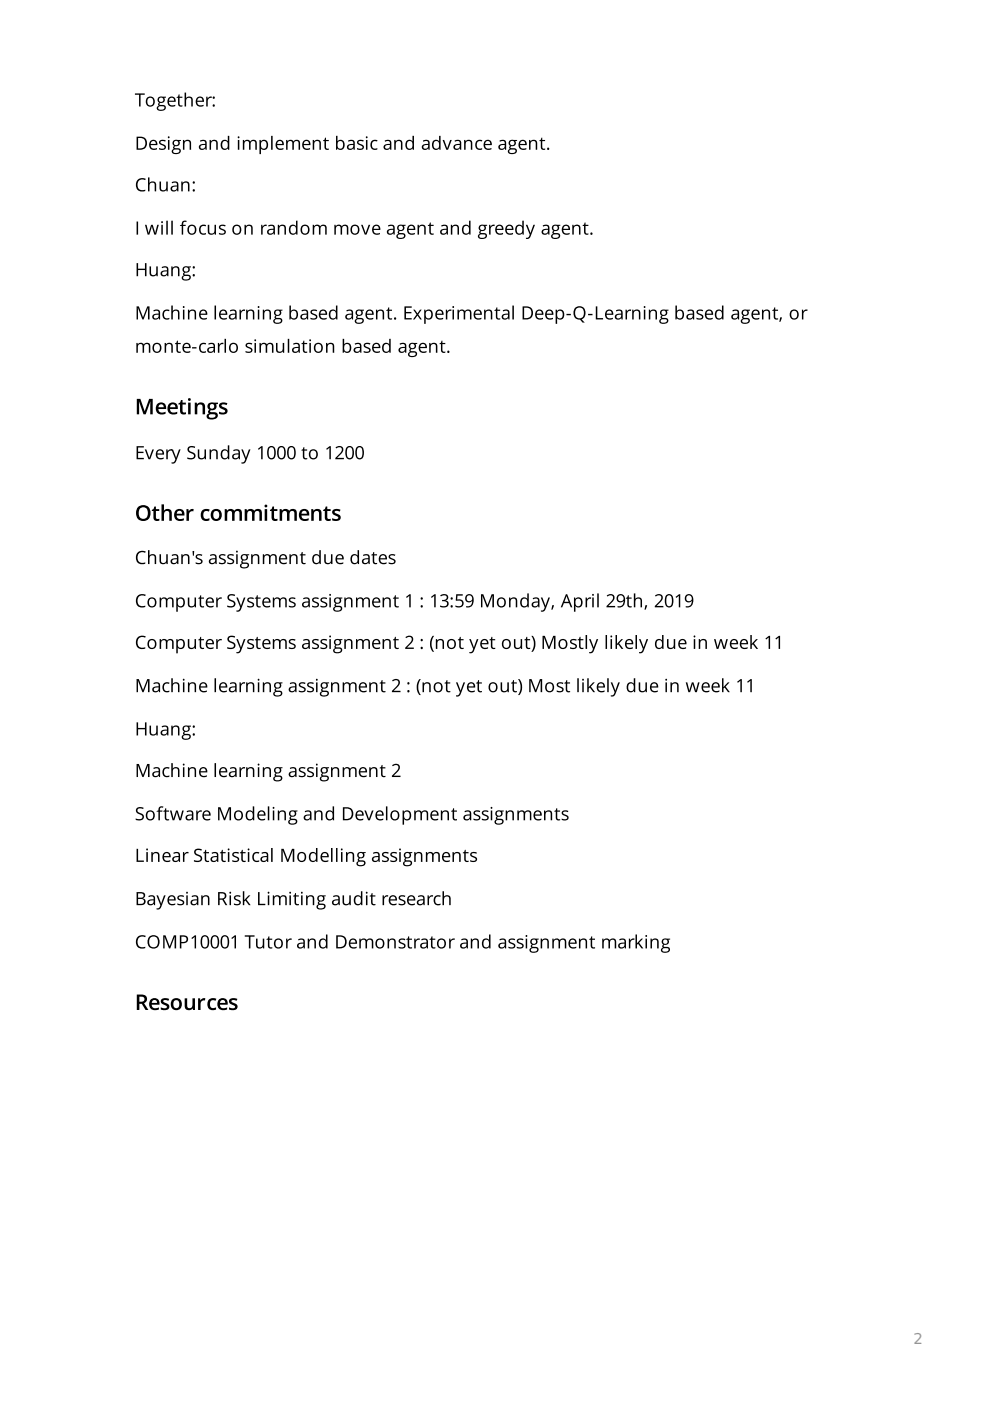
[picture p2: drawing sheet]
<svg xmlns="http://www.w3.org/2000/svg" width="210mm" height="297mm" viewBox="0 0 210 297" stroke-linecap="round" stroke-linejoin="round" font-family="sans-serif">
<defs><g id="words">
<text font-size="3.2" fill="#999" x="193.7" y="285">2</text>
</g></defs>
<g fill="#000">
<path d="M28.6 19.8h2.1v.3h-.9v2.5h-.3v-2.5h-.9zM31.2 20.7a1.02 1.02 0 0 1 1.4 .1 1.02 1.02 0 0 1-.1 1.5 1.02 1.02 0 0 1-1.4 0l-.2-.8zM31.4 20.9a.8 .8 0 0 0-.1 1 .8 .8 0 0 0 .9 .4 .78 .78 0 0 0 .3-1.1 .78 .78 0 0 0-1.1-.3zM33.6 20.6l.3-.1h1.3v.2h-.4a.7 .7 0 0 1 0 .9 .7 .7 0 0 1-.8 .2l-.2 .3 .1 .1a1.04 1.04 0 0 1 1.3 .6 1.05 1.05 0 0 1-1 .7 1.05 1.05 0 0 1-1-.6l.2-.3 .3-.2a.35 .35 0 0 1-.2-.3 .35 .35 0 0 1 .3-.3l-.4-.4zM33.7 22.6l-.1 .2a.67 .67 0 0 0 .5 .5 .67 .67 0 0 0 .7-.3v-.3l-.2-.2zM33.7 21.1a.47 .47 0 0 0 .9 0 .47 .47 0 0 0-.9 0zM35.7 20.8a.88 .88 0 0 1 1.1-.2 .88 .88 0 0 1 .5 1h-1.5a.8 .8 0 0 0 .5 .7 .8 .8 0 0 0 .9-.1v.3a1.12 1.12 0 0 1-1.5-.2 1.12 1.12 0 0 1 0-1.5zM36 20.9l-.2 .4h1.1a.53 .53 0 0 0-.3-.5 .53 .53 0 0 0-.6 .1zM37.9 20h.2v.5h.6v.2h-.6v1.3a.42 .42 0 0 0 .6 .3v.3a.66 .66 0 0 1-.9-.6v-1.3h-.3v-.1l.3-.1zM39.1 19.6h.4l-.1 1.2a.8 .8 0 0 1 .9-.3 .8 .8 0 0 1 .6 .7v1.4h-.3v-1.4a.57 .57 0 0 0-.7-.4 .57 .57 0 0 0-.4 .7v1.1h-.4zM41.7 20.8a.88 .88 0 0 1 1.1-.2 .88 .88 0 0 1 .4 1h-1.4a.8 .8 0 0 0 .5 .7 .8 .8 0 0 0 .9-.1v.3a1.12 1.12 0 0 1-1.5-.2 1.12 1.12 0 0 1 0-1.5zM42 20.9l-.2 .4h1.1a.53 .53 0 0 0-.3-.5 .53 .53 0 0 0-.6 .1zM43.7 20.5h.3v.4l.7-.4h.2v.3a.65 .65 0 0 0-.9 .7v1.1h-.3zM45.1 22.4a.25 .25 0 0 1 .5 0 .25 .25 0 0 1-.5 0zM45.1 20.5h.4v.2a.23 .23 0 0 1-.2 .3 .23 .23 0 0 1-.2-.3z"/>
<path d="M29.2 38.1l.4-.3h.8l.5 .1-.1 .3a1.13 1.13 0 0 0-1.6 1 1.13 1.13 0 0 0 1.6 1v.3a1.46 1.46 0 0 1-1.8-.5 1.46 1.46 0 0 1 .2-1.9zM31.4 37.6h.3v1.2a.8 .8 0 0 1 .8-.3 .8 .8 0 0 1 .6 .7v1.4h-.3v-1.4a.57 .57 0 0 0-.7-.5 .57 .57 0 0 0-.4 .8v1.1h-.3zM33.8 38.5h.3v1.3a.57 .57 0 0 0 .7 .5 .57 .57 0 0 0 .5-.7v-1.1h.3v2.1h-.3v-.3a.8 .8 0 0 1-.9 .3 .8 .8 0 0 1-.6-.7zM36.4 38.6a.85 .85 0 0 1 .9-.1 .85 .85 0 0 1 .5 .7v1.4h-.2l-.1-.3a.67 .67 0 0 1-1.1 .2 .67 .67 0 0 1 .3-1.1l.8-.1a.58 .58 0 0 0-.3-.6 .58 .58 0 0 0-.7 .2zM36.7 39.7a.45 .45 0 0 0 .1 .7 .45 .45 0 0 0 .6-.3l.1-.6zM38.4 38.5h.3v.3a.79 .79 0 0 1 .9-.3 .79 .79 0 0 1 .6 .7v1.4h-.3v-1.4a.57 .57 0 0 0-.7-.5 .57 .57 0 0 0-.4 .8v1.1h-.4zM40.9 40.4a.25 .25 0 0 1 .4 0 .25 .25 0 0 1-.4 0zM40.9 38.5h.4v.2a.23 .23 0 0 1-.2 .2 .23 .23 0 0 1-.2-.2z"/>
<path d="M29 29h.8a1.39 1.39 0 0 1 1.4 1.4 1.39 1.39 0 0 1-1.5 1.3h-.7zM29.3 29.3v2.2a1.17 1.17 0 0 0 1.5-1.1 1.17 1.17 0 0 0-1.5-1.1zM31.9 29.9a.88 .88 0 0 1 1.1-.2 .88 .88 0 0 1 .4 1.1h-1.5a.8 .8 0 0 0 .5 .7 .8 .8 0 0 0 .9-.1v.3a1.12 1.12 0 0 1-1.5-.3 1.12 1.12 0 0 1 .1-1.5zM32.1 30.1l-.2 .4h1.1a.53 .53 0 0 0-.2-.6 .53 .53 0 0 0-.7 .2zM33.8 29.9l.3-.2 .6-.1 .4 .2-.1 .2a.54 .54 0 0 0-.6-.2 .54 .54 0 0 0-.3 .5v.1a1.22 1.22 0 0 1 1.1 1 1.07 1.07 0 0 1-1.5 .3v-.3a.82 .82 0 0 0 1.2-.2l-.4-.3a.71 .71 0 0 1-.7-1zM35.6 29.7h.3v2h-.3zM35.6 29.1a.2 .2 0 0 1 .4 0 .2 .2 0 0 1-.4 0zM36.8 29.8l.3-.1h1.3v.2h-.4a.7 .7 0 0 1 0 .9 .7 .7 0 0 1-.8 .2l-.2 .3v.1a1.04 1.04 0 0 1 1.3 .6 1.05 1.05 0 0 1-.9 .7 1.05 1.05 0 0 1-1-.6l.1-.3 .4-.2a.35 .35 0 0 1-.2-.4 .35 .35 0 0 1 .2-.3l-.3-.4zM36.8 31.8l-.1 .1a.67 .67 0 0 0 .6 .6 .67 .67 0 0 0 .7-.3v-.3l-.2-.2zM36.9 30.3a.47 .47 0 0 0 .9 0 .47 .47 0 0 0-.9 0zM38.8 29.7h.2l.1 .3a.79 .79 0 0 1 .9-.3 .79 .79 0 0 1 .5 .7v1.3h-.3v-1.3a.57 .57 0 0 0-.7-.5 .57 .57 0 0 0-.4 .8v1h-.3zM42.4 29.8a.85 .85 0 0 1 .9-.2 .85 .85 0 0 1 .5 .7v1.4h-.2l-.1-.2a.67 .67 0 0 1-1.1 .2 .67 .67 0 0 1 .3-1.1l.8-.1a.58 .58 0 0 0-.3-.6 .58 .58 0 0 0-.7 .2zM42.7 30.9a.45 .45 0 0 0 .1 .7 .45 .45 0 0 0 .6-.4l.1-.5zM44.4 29.7h.3v.3a.79 .79 0 0 1 .9-.3 .79 .79 0 0 1 .6 .7v1.3h-.3v-1.3a.57 .57 0 0 0-.7-.5 .57 .57 0 0 0-.5 .8v1h-.3zM47 29.9l.6-.3 .7 .3v-1.1h.3v2.9h-.2l-.1-.2a.93 .93 0 0 1-1.2 .1 .93 .93 0 0 1-.3-1.2zM47.4 30a.81 .81 0 0 0-.3 1 .81 .81 0 0 0 .9 .4 1.04 1.04 0 0 0-.1-1.5zM50.4 29.7h.3v2h-.3zM50.4 29.1a.2 .2 0 0 1 .4 0 .2 .2 0 0 1-.4 0zM51.5 29.7h.2l.1 .3a.77 .77 0 0 1 1.3 0 .73 .73 0 0 1 .8-.4 .73 .73 0 0 1 .5 .8v1.3h-.3v-1.3a.52 .52 0 0 0-.6-.5 .52 .52 0 0 0-.4 .7v1.1h-.3v-1.3a.53 .53 0 0 0-.6-.5 .53 .53 0 0 0-.4 .8v1h-.3zM55 29.7h.3v.3a.92 .92 0 0 1 1.2-.2 .92 .92 0 0 1 .3 1.2 .86 .86 0 0 1-.6 .8 .86 .86 0 0 1-.9-.3v1.2h-.3zM55.5 30.1a.92 .92 0 0 0 .4 1.4 .86 .86 0 0 0 .6-.8 .86 .86 0 0 0-.6-.8zM57.5 28.8h.3v2.9h-.3zM58.7 29.9a.88 .88 0 0 1 1.1-.2 .88 .88 0 0 1 .4 1.1h-1.4a.8 .8 0 0 0 .4 .7 .8 .8 0 0 0 .9-.1v.3a1.12 1.12 0 0 1-1.5-.3 1.12 1.12 0 0 1 .1-1.5zM58.9 30.1l-.1 .4h1a.53 .53 0 0 0-.2-.6 .53 .53 0 0 0-.7 .2zM60.7 29.7h.2l.1 .3a.77 .77 0 0 1 1.2 0 .73 .73 0 0 1 .9-.4 .73 .73 0 0 1 .5 .8v1.3h-.3v-1.3a.52 .52 0 0 0-.6-.5 .52 .52 0 0 0-.4 .7v1.1h-.3v-1.3a.53 .53 0 0 0-.7-.5 .53 .53 0 0 0-.3 .8v1h-.3zM64.3 29.9a.88 .88 0 0 1 1.1-.2 .88 .88 0 0 1 .4 1.1h-1.4a.8 .8 0 0 0 .5 .7 .8 .8 0 0 0 .8-.1v.3a1.12 1.12 0 0 1-1.4-.3 1.12 1.12 0 0 1 0-1.5zM64.6 30.1l-.2 .4h1.1a.53 .53 0 0 0-.3-.6 .53 .53 0 0 0-.6 .2zM66.3 29.7h.3v.3a.79 .79 0 0 1 .9-.3 .79 .79 0 0 1 .5 .7v1.3h-.3v-1.3a.57 .57 0 0 0-.7-.5 .57 .57 0 0 0-.4 .8v1h-.3zM68.9 29.2h.2v.5h.6v.2h-.6v1.2a.42 .42 0 0 0 .6 .4v.2a.66 .66 0 0 1-.9-.5v-1.3h-.3v-.1l.3-.2zM71.2 28.8h.4l-.1 1.1a.93 .93 0 0 1 1.3-.1 .93 .93 0 0 1 .2 1.2 .86 .86 0 0 1-.6 .8 .86 .86 0 0 1-.9-.3v.2h-.3zM71.7 30.1a.92 .92 0 0 0 .5 1.4 .86 .86 0 0 0 .5-.8 .86 .86 0 0 0-.5-.8zM73.8 29.8a.85 .85 0 0 1 .9-.2 .85 .85 0 0 1 .5 .7v1.4h-.2l-.1-.2a.67 .67 0 0 1-1.1 .2 .67 .67 0 0 1 .3-1.1l.8-.1a.58 .58 0 0 0-.3-.6 .58 .58 0 0 0-.7 .2zM74.1 30.9a.45 .45 0 0 0 .1 .7 .45 .45 0 0 0 .6-.4l.1-.5zM75.8 29.9l.3-.2 .6-.1 .4 .2-.1 .2a.54 .54 0 0 0-.6-.2 .54 .54 0 0 0-.4 .5l.1 .1a1.22 1.22 0 0 1 1 1 1.07 1.07 0 0 1-1.4 .3v-.3a.82 .82 0 0 0 1.2-.2l-.4-.3a.71 .71 0 0 1-.7-1zM77.6 29.7h.3v2h-.3zM77.6 29.1a.2 .2 0 0 1 .4 0 .2 .2 0 0 1-.4 0zM78.8 29.9l.4-.2 .5-.1 .3 .1-.1 .3a.77 .77 0 0 0-1 .8 .77 .77 0 0 0 1.1 .6v.3a1.08 1.08 0 0 1-1.4-.4 1.08 1.08 0 0 1 .2-1.4zM81.6 29.8a.85 .85 0 0 1 .8-.2 .85 .85 0 0 1 .6 .7v1.4h-.3v-.2a.67 .67 0 0 1-1.1 .2 .67 .67 0 0 1 .3-1.1l.8-.1a.58 .58 0 0 0-.4-.6 .58 .58 0 0 0-.7 .2zM81.8 30.9a.45 .45 0 0 0 .2 .7 .45 .45 0 0 0 .6-.4l.1-.5zM83.6 29.7h.2l.1 .3a.79 .79 0 0 1 .9-.3 .79 .79 0 0 1 .5 .7v1.3h-.3v-1.3a.57 .57 0 0 0-.7-.5 .57 .57 0 0 0-.4 .8v1h-.3zM86.2 29.9l.6-.3 .7 .3v-1.1h.3v2.9h-.3v-.2a.93 .93 0 0 1-1.3 .1 .93 .93 0 0 1-.2-1.2zM86.5 30a.81 .81 0 0 0-.3 1 .81 .81 0 0 0 1 .4 1.04 1.04 0 0 0-.2-1.5zM89.7 29.8a.85 .85 0 0 1 .8-.2 .85 .85 0 0 1 .6 .7v1.4h-.2l-.1-.2a.67 .67 0 0 1-1.1 .2 .67 .67 0 0 1 .3-1.1l.8-.1a.58 .58 0 0 0-.3-.6 .58 .58 0 0 0-.7 .2zM89.9 30.9a.45 .45 0 0 0 .2 .7 .45 .45 0 0 0 .6-.4l.1-.5zM91.8 29.9l.6-.3 .7 .3v-1.1h.3v2.9h-.2l-.1-.2a.93 .93 0 0 1-1.2 .1 .93 .93 0 0 1-.3-1.2zM92.2 30a.81 .81 0 0 0-.3 1 .81 .81 0 0 0 .9 .4 1.04 1.04 0 0 0-.1-1.5zM93.8 29.7h.4l.6 1.8 .6-1.8h.4l-.8 2h-.4zM96.4 29.8a.85 .85 0 0 1 .8-.2 .85 .85 0 0 1 .6 .7v1.4h-.2l-.1-.2a.67 .67 0 0 1-1.1 .2 .67 .67 0 0 1 .3-1.1l.8-.1a.58 .58 0 0 0-.3-.6 .58 .58 0 0 0-.7 .2zM96.6 30.9a.45 .45 0 0 0 .2 .7 .45 .45 0 0 0 .6-.4l.1-.5zM98.4 29.7h.3v.3a.79 .79 0 0 1 .9-.3 .79 .79 0 0 1 .5 .7v1.3h-.3v-1.3a.57 .57 0 0 0-.7-.5 .57 .57 0 0 0-.4 .8v1h-.3zM101 29.9l.4-.2 .5-.1 .4 .1-.1 .3a.77 .77 0 0 0-1.1 .8 .77 .77 0 0 0 1.1 .6v.3a1.08 1.08 0 0 1-1.3-.4 1.08 1.08 0 0 1 .1-1.4zM102.8 29.9a.88 .88 0 0 1 1.1-.2 .88 .88 0 0 1 .4 1.1h-1.4a.8 .8 0 0 0 .4 .7 .8 .8 0 0 0 .9-.1v.3a1.12 1.12 0 0 1-1.5-.3 1.12 1.12 0 0 1 .1-1.5zM103 30.1l-.1 .4h1a.53 .53 0 0 0-.2-.6 .53 .53 0 0 0-.7 .2zM105.9 29.8a.85 .85 0 0 1 .9-.2 .85 .85 0 0 1 .5 .7v1.4h-.2l-.1-.2a.67 .67 0 0 1-1.1 .2 .67 .67 0 0 1 .3-1.1l.8-.1a.58 .58 0 0 0-.3-.6 .58 .58 0 0 0-.7 .2zM106.2 30.9a.45 .45 0 0 0 .1 .7 .45 .45 0 0 0 .6-.4l.1-.5zM108 29.8l.4-.1h1.2v.2h-.4a.7 .7 0 0 1 0 .9 .7 .7 0 0 1-.8 .2l-.2 .3 .1 .1a1.04 1.04 0 0 1 1.3 .6 1.05 1.05 0 0 1-.9 .7 1.05 1.05 0 0 1-1-.6l.1-.3 .3-.2a.35 .35 0 0 1-.2-.4 .35 .35 0 0 1 .3-.3l-.3-.4zM108.1 31.8l-.1 .1a.67 .67 0 0 0 .5 .6 .67 .67 0 0 0 .8-.3v-.3l-.3-.2zM108.1 30.3a.5 .5 0 0 0 1 0 .5 .5 0 0 0-1 0zM110.2 29.9a.88 .88 0 0 1 1.1-.2 .88 .88 0 0 1 .4 1.1h-1.4a.8 .8 0 0 0 .4 .7 .8 .8 0 0 0 .9-.1v.3a1.12 1.12 0 0 1-1.5-.3 1.12 1.12 0 0 1 .1-1.5zM110.4 30.1l-.1 .4h1.1a.53 .53 0 0 0-.3-.6 .53 .53 0 0 0-.7 .2zM112.2 29.7h.2l.1 .3a.79 .79 0 0 1 .8-.3 .79 .79 0 0 1 .6 .7v1.3h-.3v-1.3a.57 .57 0 0 0-.7-.5 .57 .57 0 0 0-.4 .8v1h-.3zM114.8 29.2h.2v.5h.6v.2h-.6v1.2a.42 .42 0 0 0 .6 .4v.2a.66 .66 0 0 1-.9-.5v-1.3h-.3v-.1l.3-.2zM116 31.5a.25 .25 0 0 1 .5 0 .25 .25 0 0 1-.5 0z"/>
<path d="M29 47h.3v2.7h-.3zM30.7 47.7h.4l.4 1.7 .5-1.7h.4l.5 1.7 .4-1.7h.4l-.6 2h-.4l-.5-1.7-.5 1.7h-.4zM34.2 47.7h.3v2h-.3zM34.2 47.1a.2 .2 0 0 1 .4 0 .2 .2 0 0 1-.4 0zM35.3 46.8h.3v2.9h-.3zM36.3 46.8h.3v2.9h-.3zM38.7 47l.5-.2h.4l-.1 .3h-.5l-.1 .2-.1 .4h.6v.2h-.6v1.8h-.3v-1.8h-.3v-.1l.3-.1zM40 47.9a1.02 1.02 0 0 1 1.4 .1 1.02 1.02 0 0 1 0 1.4 1.02 1.02 0 0 1-1.5 0l-.2-.7zM40.2 48.1a.8 .8 0 0 0-.1 1 .8 .8 0 0 0 .9 .3 .78 .78 0 0 0 .3-1.1 .78 .78 0 0 0-1.1-.2zM42.5 47.9l.4-.2 .4-.1 .4 .1-.1 .3a.77 .77 0 0 0-1.1 .7 .77 .77 0 0 0 1.2 .7v.3a1.08 1.08 0 0 1-1.4-.4 1.08 1.08 0 0 1 .2-1.4zM44.1 47.7h.3v1.3a.57 .57 0 0 0 .7 .5 .57 .57 0 0 0 .4-.7v-1.1h.3v2h-.3v-.2a.8 .8 0 0 1-.9 .2 .8 .8 0 0 1-.5-.7zM46.5 47.9l.3-.2 .6-.1 .4 .2-.1 .2a.54 .54 0 0 0-.6-.2 .54 .54 0 0 0-.3 .5v.1a1.22 1.22 0 0 1 1.1 1 1.07 1.07 0 0 1-1.5 .2v-.2a.82 .82 0 0 0 1.2-.2l-.4-.3a.71 .71 0 0 1-.7-1zM49.5 47.9a1.02 1.02 0 0 1 1.4 .1 1.02 1.02 0 0 1 0 1.4 1.02 1.02 0 0 1-1.4 0l-.2-.7zM49.7 48.1a.8 .8 0 0 0-.1 1 .8 .8 0 0 0 1 .3 .78 .78 0 0 0 .2-1.1 .78 .78 0 0 0-1.1-.2zM51.8 47.7h.3v.3a.79 .79 0 0 1 .9-.3 .79 .79 0 0 1 .6 .7v1.3h-.3v-1.3a.57 .57 0 0 0-.7-.5 .57 .57 0 0 0-.4 .8v1h-.4zM55.4 47.7h.2l.1 .3 .6-.4h.3l-.1 .3a.65 .65 0 0 0-.8 .7v1.1h-.3zM56.9 47.8a.85 .85 0 0 1 .8-.2 .85 .85 0 0 1 .6 .7v1.4h-.2l-.1-.3a.67 .67 0 0 1-1.1 .3 .67 .67 0 0 1 .3-1.1l.8-.1a.58 .58 0 0 0-.4-.6 .58 .58 0 0 0-.6 .1zM57.1 48.9a.45 .45 0 0 0 .2 .6 .45 .45 0 0 0 .6-.3l.1-.5zM58.9 47.7h.3v.3a.79 .79 0 0 1 .9-.3 .79 .79 0 0 1 .5 .7v1.3h-.3v-1.3a.57 .57 0 0 0-.7-.5 .57 .57 0 0 0-.4 .8v1h-.3zM61.5 47.9l.6-.3 .7 .3v-1.1h.3v2.9h-.3v-.2a.93 .93 0 0 1-1.3 .1 .93 .93 0 0 1-.2-1.2zM61.8 48a.81 .81 0 0 0-.3 1 .81 .81 0 0 0 1 .4 1.04 1.04 0 0 0-.2-1.5zM64 47.9a1.02 1.02 0 0 1 1.4 .1 1.02 1.02 0 0 1-.1 1.4 1.02 1.02 0 0 1-1.4 0l-.2-.7zM64.2 48.1a.8 .8 0 0 0-.1 1 .8 .8 0 0 0 .9 .3 .78 .78 0 0 0 .3-1.1 .78 .78 0 0 0-1.1-.2zM66.3 47.7h.3v.3a.77 .77 0 0 1 1.3 0 .73 .73 0 0 1 .8-.4 .73 .73 0 0 1 .6 .8v1.3h-.3v-1.3a.52 .52 0 0 0-.7-.5 .52 .52 0 0 0-.4 .7v1.1h-.3v-1.3a.53 .53 0 0 0-.6-.5 .53 .53 0 0 0-.4 .8v1h-.3zM70.9 47.7h.2l.1 .3a.77 .77 0 0 1 1.3 0 .73 .73 0 0 1 .8-.4 .73 .73 0 0 1 .6 .8v1.3h-.4v-1.3a.52 .52 0 0 0-.6-.5 .52 .52 0 0 0-.4 .7v1.1h-.3v-1.3a.53 .53 0 0 0-.6-.5 .53 .53 0 0 0-.4 .8v1h-.3zM74.6 47.9a1.02 1.02 0 0 1 1.4 .1 1.02 1.02 0 0 1-.1 1.4 1.02 1.02 0 0 1-1.4 0l-.2-.7zM74.8 48.1a.8 .8 0 0 0-.1 1 .8 .8 0 0 0 .9 .3 .78 .78 0 0 0 .3-1.1 .78 .78 0 0 0-1.1-.2zM76.6 47.7h.3l.6 1.8 .7-1.8h.3l-.8 2h-.4zM79.1 47.9a.88 .88 0 0 1 1.1-.2 .88 .88 0 0 1 .4 1.1h-1.4a.8 .8 0 0 0 .5 .7 .8 .8 0 0 0 .9-.1v.2a1.12 1.12 0 0 1-1.5-.2 1.12 1.12 0 0 1 0-1.5zM79.4 48.1l-.2 .4h1.1a.53 .53 0 0 0-.3-.6 .53 .53 0 0 0-.6 .2zM82.3 47.8a.85 .85 0 0 1 .8-.2 .85 .85 0 0 1 .6 .7v1.4h-.2l-.1-.3a.67 .67 0 0 1-1.1 .3 .67 .67 0 0 1 .3-1.1l.8-.1a.58 .58 0 0 0-.4-.6 .58 .58 0 0 0-.6 .1zM82.5 48.9a.45 .45 0 0 0 .2 .6 .45 .45 0 0 0 .6-.3l.1-.5zM84.4 47.8l.3-.2 1.3 .1v.2h-.4a.7 .7 0 0 1 0 .9 .7 .7 0 0 1-.8 .2l-.2 .2 .1 .2a1.04 1.04 0 0 1 1.3 .6 1.05 1.05 0 0 1-1 .7 1.05 1.05 0 0 1-1-.6l.2-.3 .3-.2a.35 .35 0 0 1-.2-.4 .35 .35 0 0 1 .3-.3l-.4-.4zM84.5 49.8l-.1 .1a.67 .67 0 0 0 .5 .6 .67 .67 0 0 0 .7-.3v-.3l-.2-.2zM84.5 48.3a.47 .47 0 0 0 .9 0 .47 .47 0 0 0-.9 0zM86.5 47.9a.88 .88 0 0 1 1.1-.2 .88 .88 0 0 1 .5 1.1h-1.5a.8 .8 0 0 0 .5 .7 .8 .8 0 0 0 .9-.1v.2a1.12 1.12 0 0 1-1.5-.2 1.12 1.12 0 0 1 0-1.5zM86.8 48.1l-.2 .4h1.1a.53 .53 0 0 0-.3-.6 .53 .53 0 0 0-.6 .2zM88.5 47.7h.3v.3a.79 .79 0 0 1 .9-.3 .79 .79 0 0 1 .6 .7v1.3h-.4v-1.3a.57 .57 0 0 0-.6-.5 .57 .57 0 0 0-.5 .8v1h-.3zM91.2 47.2h.1v.5h.6v.2h-.6v1.2a.42 .42 0 0 0 .7 .4v.2a.66 .66 0 0 1-1-.6v-1.2h-.3v-.1l.3-.2zM93.5 47.8a.85 .85 0 0 1 .9-.2 .85 .85 0 0 1 .6 .7v1.4h-.3v-.3a.67 .67 0 0 1-1.1 .3 .67 .67 0 0 1 .3-1.1l.8-.1a.58 .58 0 0 0-.4-.6 .58 .58 0 0 0-.7 .1zM93.8 48.9a.45 .45 0 0 0 .1 .6 .45 .45 0 0 0 .7-.3l.1-.5zM95.6 47.7h.2l.1 .3a.79 .79 0 0 1 .9-.3 .79 .79 0 0 1 .5 .7v1.3h-.3v-1.3a.57 .57 0 0 0-.7-.5 .57 .57 0 0 0-.4 .8v1h-.3zM98.2 47.9l.6-.3 .7 .3v-1.1h.3v2.9h-.3v-.2a.93 .93 0 0 1-1.3 .1 .93 .93 0 0 1-.2-1.2zM98.5 48a.81 .81 0 0 0-.3 1 .81 .81 0 0 0 1 .4 1.04 1.04 0 0 0-.2-1.5zM101.7 47.8l.3-.2 1.3 .1v.2h-.4a.7 .7 0 0 1 0 .9 .7 .7 0 0 1-.8 .2l-.2 .2v.2a1.04 1.04 0 0 1 1.4 .6 1.05 1.05 0 0 1-1 .7 1.05 1.05 0 0 1-1-.6l.1-.3 .4-.2a.35 .35 0 0 1-.2-.4 .35 .35 0 0 1 .2-.3l-.3-.4zM101.7 49.8v.1a.67 .67 0 0 0 .5 .6 .67 .67 0 0 0 .7-.3v-.3l-.2-.2zM101.8 48.3a.47 .47 0 0 0 .9 0 .47 .47 0 0 0-.9 0zM103.7 47.7h.3v.3l.6-.4h.3v.3a.65 .65 0 0 0-.9 .7v1.1h-.3zM105.2 47.9a.88 .88 0 0 1 1.1-.2 .88 .88 0 0 1 .4 1.1h-1.4a.8 .8 0 0 0 .5 .7 .8 .8 0 0 0 .9-.1v.2a1.12 1.12 0 0 1-1.5-.2 1.12 1.12 0 0 1 0-1.5zM105.5 48.1l-.2 .4h1.1a.53 .53 0 0 0-.3-.6 .53 .53 0 0 0-.6 .2zM107.4 47.9a.88 .88 0 0 1 1.1-.2 .88 .88 0 0 1 .4 1.1h-1.5a.8 .8 0 0 0 .5 .7 .8 .8 0 0 0 .9-.1v.2a1.12 1.12 0 0 1-1.5-.2 1.12 1.12 0 0 1 .1-1.5zM107.6 48.1l-.2 .4h1.1a.53 .53 0 0 0-.3-.6 .53 .53 0 0 0-.6 .2zM109.5 47.9l.6-.3 .7 .3-.1-1.1h.4v2.9h-.3v-.2a.93 .93 0 0 1-1.3 .1 .93 .93 0 0 1-.2-1.2zM109.8 48a.81 .81 0 0 0-.3 1 .81 .81 0 0 0 1 .4 1.04 1.04 0 0 0-.2-1.5zM111.5 47.7h.3l.7 1.7 .6-1.7h.3l-.9 2.3a.78 .78 0 0 1-1 .6v-.2h.2a.67 .67 0 0 0 .6-.6zM115.1 47.8a.85 .85 0 0 1 .8-.2 .85 .85 0 0 1 .6 .7v1.4h-.2l-.1-.3a.67 .67 0 0 1-1.1 .3 .67 .67 0 0 1 .3-1.1l.8-.1a.58 .58 0 0 0-.3-.6 .58 .58 0 0 0-.7 .1zM115.3 48.9a.45 .45 0 0 0 .2 .6 .45 .45 0 0 0 .6-.3l.1-.5zM117.2 47.8l.4-.2 1.2 .1v.2h-.4a.7 .7 0 0 1 0 .9 .7 .7 0 0 1-.8 .2l-.2 .2 .1 .2a1.04 1.04 0 0 1 1.3 .6 1.05 1.05 0 0 1-.9 .7 1.05 1.05 0 0 1-1.1-.6l.2-.3 .3-.2a.35 .35 0 0 1-.2-.4 .35 .35 0 0 1 .3-.3l-.4-.4zM117.3 49.8l-.1 .1a.67 .67 0 0 0 .5 .6 .67 .67 0 0 0 .7-.3v-.3l-.2-.2zM117.3 48.3a.5 .5 0 0 0 1 0 .5 .5 0 0 0-1 0zM119.4 47.9a.88 .88 0 0 1 1-.2 .88 .88 0 0 1 .5 1.1h-1.5a.8 .8 0 0 0 .5 .7 .8 .8 0 0 0 .9-.1v.2a1.12 1.12 0 0 1-1.5-.2 1.12 1.12 0 0 1 .1-1.5zM119.6 48.1l-.2 .4h1.1a.53 .53 0 0 0-.3-.6 .53 .53 0 0 0-.6 .2zM121.3 47.7h.3v.3a.79 .79 0 0 1 .9-.3 .79 .79 0 0 1 .6 .7v1.3h-.3v-1.3a.57 .57 0 0 0-.7-.5 .57 .57 0 0 0-.4 .8v1h-.4zM124 47.2h.1v.5h.6v.2h-.6v1.2a.42 .42 0 0 0 .7 .4v.2a.66 .66 0 0 1-1-.6v-1.2h-.3v-.1l.3-.2zM125.2 49.5a.25 .25 0 0 1 .5 0 .25 .25 0 0 1-.5 0z"/>
<path d="M29 55.8h.3v1.2h1.4v-1.2h.4v2.8h-.4v-1.3h-1.4v1.3h-.3zM31.7 56.5h.3v1.3a.57 .57 0 0 0 .7 .5 .57 .57 0 0 0 .4-.7v-1.1h.3v2.1h-.2l-.1-.3a.8 .8 0 0 1-.8 .3 .8 .8 0 0 1-.6-.8zM34.3 56.6a.85 .85 0 0 1 .9-.2 .85 .85 0 0 1 .5 .7v1.5h-.2l-.1-.3a.67 .67 0 0 1-1.1 .2 .67 .67 0 0 1 .3-1.1l.8-.1a.58 .58 0 0 0-.3-.6 .58 .58 0 0 0-.7 .2zM34.5 57.7a.45 .45 0 0 0 .2 .7 .45 .45 0 0 0 .6-.3l.1-.6zM36.3 56.5h.3v.3a.79 .79 0 0 1 .9-.3 .79 .79 0 0 1 .6 .7v1.4h-.4v-1.4a.57 .57 0 0 0-.7-.5 .57 .57 0 0 0-.4 .8v1.1h-.3zM38.9 56.6l.3-.1h1.3v.2h-.4a.7 .7 0 0 1 0 .9 .7 .7 0 0 1-.8 .2l-.2 .3 .1 .1a1.04 1.04 0 0 1 1.3 .6 1.05 1.05 0 0 1-1 .7 1.05 1.05 0 0 1-1-.6l.1-.3 .4-.2a.35 .35 0 0 1-.2-.4 .35 .35 0 0 1 .3-.3l-.4-.4zM38.9 58.6v.1a.67 .67 0 0 0 .5 .6 .67 .67 0 0 0 .7-.3v-.3l-.2-.2zM39 57.1a.47 .47 0 0 0 .9 0 .47 .47 0 0 0-.9 0zM40.9 58.4a.25 .25 0 0 1 .4 0 .25 .25 0 0 1-.4 0zM40.9 56.5h.4v.2a.23 .23 0 0 1-.2 .2 .23 .23 0 0 1-.2-.2z"/>
<path d="M29 65h.4l.9 2.2 .9-2.2h.5v2.7h-.3v-2.4l-1 2.4h-.2l-1-2.4 .1 2.4h-.3zM32.5 65.8a.85 .85 0 0 1 .9-.2 .85 .85 0 0 1 .5 .7v1.4h-.2v-.3a.67 .67 0 0 1-1.2 .2 .67 .67 0 0 1 .3-1l.8-.1a.58 .58 0 0 0-.3-.6 .58 .58 0 0 0-.7 .1zM32.8 66.8a.45 .45 0 0 0 .1 .7 .45 .45 0 0 0 .7-.3v-.5zM34.7 65.9l.4-.3h.5l.3 .1-.1 .3a.77 .77 0 0 0-1 .7 .77 .77 0 0 0 1.1 .7v.3a1.08 1.08 0 0 1-1.4-.4 1.08 1.08 0 0 1 .2-1.4zM36.3 64.8h.3v1.1a.8 .8 0 0 1 .9-.2 .8 .8 0 0 1 .6 .7v1.3h-.4v-1.3a.57 .57 0 0 0-.7-.5 .57 .57 0 0 0-.4 .7v1.1h-.3zM38.8 65.7h.3v2h-.3zM38.8 65.1a.2 .2 0 0 1 .4 0 .2 .2 0 0 1-.4 0zM39.8 65.7h.3l.1 .2a.79 .79 0 0 1 .8-.2 .79 .79 0 0 1 .6 .7v1.3h-.3v-1.3a.57 .57 0 0 0-.7-.5 .57 .57 0 0 0-.4 .7v1.1h-.4zM42.4 65.9a.88 .88 0 0 1 1.1-.2 .88 .88 0 0 1 .5 1.1h-1.5a.8 .8 0 0 0 .5 .7 .8 .8 0 0 0 .9-.1v.2a1.12 1.12 0 0 1-1.5-.2 1.12 1.12 0 0 1 0-1.5zM42.7 66l-.2 .5h1.1a.53 .53 0 0 0-.3-.6 .53 .53 0 0 0-.6 .1zM45.5 64.8h.3v2.9h-.3zM46.7 65.9a.88 .88 0 0 1 1.1-.2 .88 .88 0 0 1 .4 1.1h-1.4a.8 .8 0 0 0 .4 .7 .8 .8 0 0 0 .9-.1v.2a1.12 1.12 0 0 1-1.5-.2 1.12 1.12 0 0 1 .1-1.5zM46.9 66l-.1 .5h1.1a.53 .53 0 0 0-.3-.6 .53 .53 0 0 0-.7 .1zM48.7 65.8a.85 .85 0 0 1 .9-.2 .85 .85 0 0 1 .6 .7v1.4h-.3v-.3a.67 .67 0 0 1-1.1 .2 .67 .67 0 0 1 .3-1l.8-.1a.58 .58 0 0 0-.4-.6 .58 .58 0 0 0-.7 .1zM49 66.8a.45 .45 0 0 0 .1 .7 .45 .45 0 0 0 .7-.3l.1-.5zM50.8 65.7h.2l.1 .3 .6-.4h.3l-.1 .3a.65 .65 0 0 0-.8 .7v1.1h-.3zM52.2 65.7h.2l.1 .2a.79 .79 0 0 1 .9-.2 .79 .79 0 0 1 .5 .7v1.3h-.3v-1.3a.57 .57 0 0 0-.7-.5 .57 .57 0 0 0-.4 .7v1.1h-.3zM54.7 65.7h.3v2h-.3zM54.6 65.1a.2 .2 0 0 1 .4 0 .2 .2 0 0 1-.4 0zM55.7 65.7h.3v.2a.79 .79 0 0 1 .9-.2 .79 .79 0 0 1 .6 .7v1.3h-.4v-1.3a.57 .57 0 0 0-.7-.5 .57 .57 0 0 0-.4 .7v1.1h-.3zM58.3 65.8l.3-.2 1.3 .1v.2h-.4a.7 .7 0 0 1 0 .8 .7 .7 0 0 1-.8 .3l-.2 .2 .1 .2a1.04 1.04 0 0 1 1.3 .6 1.05 1.05 0 0 1-1 .7 1.05 1.05 0 0 1-1-.6l.1-.3 .4-.2a.35 .35 0 0 1-.2-.4 .35 .35 0 0 1 .3-.3l-.4-.4zM58.4 67.8l-.1 .1a.67 .67 0 0 0 .5 .6 .67 .67 0 0 0 .7-.3v-.4l-.2-.1zM58.4 66.3a.47 .47 0 0 0 .9 0 .47 .47 0 0 0-.9 0zM61.4 64.8h.3v1.1a.93 .93 0 0 1 1.2-.1 .93 .93 0 0 1 .3 1.2 .86 .86 0 0 1-.6 .7 .86 .86 0 0 1-.9-.2l-.1 .2h-.2zM61.8 66.1a.92 .92 0 0 0 .5 1.4 .86 .86 0 0 0 .6-.8 .86 .86 0 0 0-.6-.8zM63.9 65.8a.85 .85 0 0 1 .9-.2 .85 .85 0 0 1 .5 .7v1.4h-.2l-.1-.3a.67 .67 0 0 1-1.1 .2 .67 .67 0 0 1 .3-1l.8-.1a.58 .58 0 0 0-.3-.6 .58 .58 0 0 0-.7 .1zM64.2 66.8a.45 .45 0 0 0 .1 .7 .45 .45 0 0 0 .7-.3v-.5zM65.9 65.9l.3-.2 .6-.1 .4 .2-.1 .2a.54 .54 0 0 0-.5-.2 .54 .54 0 0 0-.4 .5 1.22 1.22 0 0 1 1.1 1 1.07 1.07 0 0 1-1.5 .3v-.3a.82 .82 0 0 0 1.2-.1l-.3-.3a.71 .71 0 0 1-.8-1zM67.8 65.9a.88 .88 0 0 1 1.1-.2 .88 .88 0 0 1 .5 1.1h-1.5a.8 .8 0 0 0 .5 .7 .8 .8 0 0 0 .9-.1v.2a1.12 1.12 0 0 1-1.5-.2 1.12 1.12 0 0 1 0-1.5zM68.1 66l-.2 .5h1.1a.53 .53 0 0 0-.3-.6 .53 .53 0 0 0-.6 .1zM69.9 65.9l.7-.3 .7 .3-.1-1.1h.3v2.9h-.2l-.1-.2a.93 .93 0 0 1-1.2 .1 .93 .93 0 0 1-.3-1.2zM70.3 66a.81 .81 0 0 0-.3 1 .81 .81 0 0 0 1 .4 1.04 1.04 0 0 0-.2-1.5zM73.4 65.8a.85 .85 0 0 1 .9-.2 .85 .85 0 0 1 .6 .7v1.4h-.3v-.3a.67 .67 0 0 1-1.1 .2 .67 .67 0 0 1 .3-1l.8-.1a.58 .58 0 0 0-.4-.6 .58 .58 0 0 0-.7 .1zM73.7 66.8a.45 .45 0 0 0 .1 .7 .45 .45 0 0 0 .7-.3l.1-.5zM75.6 65.8l.3-.2 1.3 .1v.2h-.4a.7 .7 0 0 1 0 .8 .7 .7 0 0 1-.8 .3l-.2 .2v.2a1.04 1.04 0 0 1 1.3 .6 1.05 1.05 0 0 1-.9 .7 1.05 1.05 0 0 1-1-.6l.1-.3 .4-.2a.35 .35 0 0 1-.2-.4 .35 .35 0 0 1 .2-.3l-.3-.4zM75.6 67.8l-.1 .1a.67 .67 0 0 0 .6 .6 .67 .67 0 0 0 .7-.3v-.4l-.2-.1zM75.7 66.3a.47 .47 0 0 0 .9 0 .47 .47 0 0 0-.9 0zM77.7 65.9a.88 .88 0 0 1 1.1-.2 .88 .88 0 0 1 .4 1.1h-1.4a.8 .8 0 0 0 .5 .7 .8 .8 0 0 0 .8-.1v.2a1.12 1.12 0 0 1-1.4-.2 1.12 1.12 0 0 1 0-1.5zM78 66l-.2 .5h1.1a.53 .53 0 0 0-.3-.6 .53 .53 0 0 0-.6 .1zM79.7 65.7h.3v.2a.79 .79 0 0 1 .9-.2 .79 .79 0 0 1 .5 .7v1.3h-.3v-1.3a.57 .57 0 0 0-.7-.5 .57 .57 0 0 0-.4 .7v1.1h-.3zM82.3 65.2h.2v.5h.6v.2h-.6v1.2a.42 .42 0 0 0 .6 .4v.2a.66 .66 0 0 1-.9-.6v-1.2h-.3v-.2l.3-.1zM83.5 67.5a.25 .25 0 0 1 .5 0 .25 .25 0 0 1-.5 0zM85.8 65h1.5v.2h-1.2v.9h1.1v.3h-1.1v1h1.2v.3h-1.5zM87.6 65.7h.4l.5 .8 .6-.8h.3l-.7 1 .7 1h-.3l-.6-.8-.6 .8h-.3l.7-1zM89.9 65.7h.3v.2a.92 .92 0 0 1 1.3-.1 .92 .92 0 0 1 .2 1.2 .86 .86 0 0 1-.6 .7 .86 .86 0 0 1-.9-.2l.1 1.2h-.4zM90.4 66.1a.92 .92 0 0 0 .5 1.4 .86 .86 0 0 0 .5-.8 .86 .86 0 0 0-.5-.8zM92.5 65.9a.88 .88 0 0 1 1.1-.2 .88 .88 0 0 1 .4 1.1h-1.4a.8 .8 0 0 0 .5 .7 .8 .8 0 0 0 .9-.1v.2a1.12 1.12 0 0 1-1.5-.2 1.12 1.12 0 0 1 0-1.5zM92.8 66l-.2 .5h1.1a.53 .53 0 0 0-.3-.6 .53 .53 0 0 0-.6 .1zM94.5 65.7h.3v.3l.7-.4h.2v.3a.65 .65 0 0 0-.9 .7v1.1h-.3zM95.9 65.7h.4v2h-.4zM95.9 65.1a.2 .2 0 0 1 .4 0 .2 .2 0 0 1-.4 0zM97 65.7h.3v.2a.77 .77 0 0 1 1.3 .1 .73 .73 0 0 1 .8-.4 .73 .73 0 0 1 .6 .8v1.3h-.4v-1.3a.52 .52 0 0 0-.6-.5 .52 .52 0 0 0-.4 .7v1.1h-.3v-1.3a.53 .53 0 0 0-.6-.5 .53 .53 0 0 0-.4 .7v1.1h-.3zM100.7 65.9a.88 .88 0 0 1 1-.2 .88 .88 0 0 1 .5 1.1h-1.5a.8 .8 0 0 0 .5 .7 .8 .8 0 0 0 .9-.1v.2a1.12 1.12 0 0 1-1.5-.2 1.12 1.12 0 0 1 .1-1.5zM100.9 66l-.2 .5h1.1a.53 .53 0 0 0-.3-.6 .53 .53 0 0 0-.6 .1zM102.6 65.7h.3v.2a.79 .79 0 0 1 .9-.2 .79 .79 0 0 1 .6 .7v1.3h-.3v-1.3a.57 .57 0 0 0-.7-.5 .57 .57 0 0 0-.4 .7v1.1h-.4zM105.3 65.2h.1v.5h.6v.2h-.6v1.2a.42 .42 0 0 0 .7 .4v.2a.66 .66 0 0 1-1-.6v-1.2h-.3v-.2l.3-.1zM106.6 65.8a.85 .85 0 0 1 .9-.2 .85 .85 0 0 1 .5 .7v1.4h-.2l-.1-.3a.67 .67 0 0 1-1.1 .2 .67 .67 0 0 1 .3-1l.8-.1a.58 .58 0 0 0-.3-.6 .58 .58 0 0 0-.7 .1zM106.9 66.8a.45 .45 0 0 0 .1 .7 .45 .45 0 0 0 .6-.3l.1-.5zM108.6 64.8h.4v2.9h-.4zM110.8 65h.8a1.39 1.39 0 0 1 1.4 1.4 1.39 1.39 0 0 1-1.4 1.3h-.8zM111.1 65.2v2.3a1.17 1.17 0 0 0 1.6-1.2 1.17 1.17 0 0 0-1.6-1.1zM113.7 65.9a.88 .88 0 0 1 1.1-.2 .88 .88 0 0 1 .4 1.1h-1.4a.8 .8 0 0 0 .5 .7 .8 .8 0 0 0 .8-.1v.2a1.12 1.12 0 0 1-1.4-.2 1.12 1.12 0 0 1 0-1.5zM114 66l-.2 .5h1.1a.53 .53 0 0 0-.3-.6 .53 .53 0 0 0-.6 .1zM115.8 65.9a.88 .88 0 0 1 1.1-.2 .88 .88 0 0 1 .4 1.1h-1.4a.8 .8 0 0 0 .5 .7 .8 .8 0 0 0 .8-.1v.2a1.12 1.12 0 0 1-1.4-.2 1.12 1.12 0 0 1 0-1.5zM116.1 66l-.2 .5h1.1a.53 .53 0 0 0-.3-.6 .53 .53 0 0 0-.6 .1zM117.8 65.7h.3v.2a.92 .92 0 0 1 1.2-.1 .92 .92 0 0 1 .3 1.2 .86 .86 0 0 1-.6 .7 .86 .86 0 0 1-.9-.2v1.2h-.3zM118.3 66.1a.92 .92 0 0 0 .4 1.4 .86 .86 0 0 0 .6-.8 .86 .86 0 0 0-.6-.8zM120.1 66.5h.9v.3h-.9zM121.9 65.3a1.36 1.36 0 0 1 1.8-.1 1.36 1.36 0 0 1 .3 1.8l-.2 .4-.5 .3 .7 .7h-.5l-.5-.6a1.44 1.44 0 0 1-1.4-.9 1.44 1.44 0 0 1 .3-1.6zM122.2 65.5a1.15 1.15 0 0 0-.2 1.3 1.15 1.15 0 0 0 1.2 .7 1.28 1.28 0 0 0 0-2.3h-.6zM124.7 66.5h.9v.3h-.9zM126.3 65h.3v2.4h1.3v.3h-1.6zM128.5 65.9a.88 .88 0 0 1 1.1-.2 .88 .88 0 0 1 .4 1.1h-1.4a.8 .8 0 0 0 .5 .7 .8 .8 0 0 0 .8-.1v.2a1.12 1.12 0 0 1-1.4-.2 1.12 1.12 0 0 1 0-1.5zM128.8 66l-.2 .5h1.1a.53 .53 0 0 0-.3-.6 .53 .53 0 0 0-.6 .1zM130.6 65.8a.85 .85 0 0 1 .9-.2 .85 .85 0 0 1 .5 .7v1.4h-.2l-.1-.3a.67 .67 0 0 1-1.1 .2 .67 .67 0 0 1 .3-1l.8-.1a.58 .58 0 0 0-.3-.6 .58 .58 0 0 0-.7 .1zM130.8 66.8a.45 .45 0 0 0 .2 .7 .45 .45 0 0 0 .6-.3l.1-.5zM132.6 65.7h.3v.3l.7-.4h.2v.3a.65 .65 0 0 0-.9 .7v1.1h-.3zM134 65.7h.3v.2a.79 .79 0 0 1 .9-.2 .79 .79 0 0 1 .6 .7v1.3h-.3v-1.3a.57 .57 0 0 0-.7-.5 .57 .57 0 0 0-.4 .7v1.1h-.4zM136.5 65.7h.3v2h-.3zM136.5 65.1a.2 .2 0 0 1 .4 0 .2 .2 0 0 1-.4 0zM137.6 65.7h.2l.1 .2a.79 .79 0 0 1 .8-.2 .79 .79 0 0 1 .6 .7v1.3h-.3v-1.3a.57 .57 0 0 0-.7-.5 .57 .57 0 0 0-.4 .7v1.1h-.3zM140.1 65.8l.4-.2 1.2 .1v.2h-.4a.7 .7 0 0 1 0 .8 .7 .7 0 0 1-.8 .3l-.2 .2 .1 .2a1.04 1.04 0 0 1 1.3 .6 1.05 1.05 0 0 1-.9 .7 1.05 1.05 0 0 1-1-.6l.1-.3 .3-.2a.35 .35 0 0 1-.2-.4 .35 .35 0 0 1 .3-.3l-.3-.4zM140.2 67.8l-.1 .1a.67 .67 0 0 0 .5 .6 .67 .67 0 0 0 .8-.3v-.4l-.3-.1zM140.2 66.3a.5 .5 0 0 0 1 0 .5 .5 0 0 0-1 0zM143.2 64.8h.3v1.1a.93 .93 0 0 1 1.2-.1 .93 .93 0 0 1 .3 1.2 .86 .86 0 0 1-.6 .7 .86 .86 0 0 1-.9-.2l-.1 .2h-.2zM143.7 66.1a.92 .92 0 0 0 .4 1.4 .86 .86 0 0 0 .6-.8 .86 .86 0 0 0-.6-.8zM145.8 65.8a.85 .85 0 0 1 .8-.2 .85 .85 0 0 1 .6 .7v1.4h-.2l-.1-.3a.67 .67 0 0 1-1.1 .2 .67 .67 0 0 1 .3-1l.8-.1a.58 .58 0 0 0-.4-.6 .58 .58 0 0 0-.6 .1zM146 66.8a.45 .45 0 0 0 .2 .7 .45 .45 0 0 0 .6-.3l.1-.5zM147.8 65.9l.2-.2 .7-.1 .4 .2-.1 .2a.54 .54 0 0 0-.6-.2 .54 .54 0 0 0-.4 .5h.1a1.22 1.22 0 0 1 1 1 1.07 1.07 0 0 1-1.4 .3v-.3a.82 .82 0 0 0 1.1-.1l-.3-.3a.71 .71 0 0 1-.7-1zM149.7 65.9a.88 .88 0 0 1 1.1-.2 .88 .88 0 0 1 .4 1.1h-1.4a.8 .8 0 0 0 .4 .7 .8 .8 0 0 0 .9-.1v.2a1.12 1.12 0 0 1-1.5-.2 1.12 1.12 0 0 1 .1-1.5zM150 66l-.2 .5h1.1a.53 .53 0 0 0-.3-.6 .53 .53 0 0 0-.6 .1zM151.8 65.9l.6-.3 .7 .3v-1.1h.3v2.9h-.3v-.2a.93 .93 0 0 1-1.2 .1 .93 .93 0 0 1-.3-1.2zM152.1 66a.81 .81 0 0 0-.2 1 .81 .81 0 0 0 .9 .4 1.04 1.04 0 0 0-.1-1.5zM155.3 65.8a.85 .85 0 0 1 .9-.2 .85 .85 0 0 1 .5 .7v1.4h-.2l-.1-.3a.67 .67 0 0 1-1.1 .2 .67 .67 0 0 1 .3-1l.8-.1a.58 .58 0 0 0-.3-.6 .58 .58 0 0 0-.7 .1zM155.5 66.8a.45 .45 0 0 0 .2 .7 .45 .45 0 0 0 .6-.3l.1-.5zM157.4 65.8l.4-.2 1.2 .1v.2h-.4a.7 .7 0 0 1 0 .8 .7 .7 0 0 1-.8 .3l-.2 .2 .1 .2a1.04 1.04 0 0 1 1.3 .6 1.05 1.05 0 0 1-.9 .7 1.05 1.05 0 0 1-1-.6l.1-.3 .3-.2a.35 .35 0 0 1-.2-.4 .35 .35 0 0 1 .3-.3l-.4-.4zM157.5 67.8l-.1 .1a.67 .67 0 0 0 .5 .6 .67 .67 0 0 0 .7-.3l.1-.4-.3-.1zM157.5 66.3a.5 .5 0 0 0 1 0 .5 .5 0 0 0-1 0zM159.6 65.9a.88 .88 0 0 1 1.1-.2 .88 .88 0 0 1 .4 1.1h-1.5a.8 .8 0 0 0 .5 .7 .8 .8 0 0 0 .9-.1v.2a1.12 1.12 0 0 1-1.5-.2 1.12 1.12 0 0 1 .1-1.5zM159.8 66l-.1 .5h1a.53 .53 0 0 0-.2-.6 .53 .53 0 0 0-.7 .1zM161.6 65.7h.2l.1 .2a.79 .79 0 0 1 .8-.2 .79 .79 0 0 1 .6 .7v1.3h-.3v-1.3a.57 .57 0 0 0-.7-.5 .57 .57 0 0 0-.4 .7v1.1h-.3zM164.2 65.2h.2v.5h.6v.2h-.6v1.2a.42 .42 0 0 0 .6 .4v.2a.66 .66 0 0 1-1-.6v-1.2h-.3v-.2l.3-.1zM165.4 67.3h.4l-.3 .9h-.3zM167.7 65.9a1.02 1.02 0 0 1 1.4 .1 1.02 1.02 0 0 1 0 1.4 1.02 1.02 0 0 1-1.5 0l-.2-.7zM167.9 66.1a.8 .8 0 0 0-.1 1 .8 .8 0 0 0 .9 .3 .78 .78 0 0 0 .3-1.1 .78 .78 0 0 0-1.1-.2zM170 65.7h.3v.3l.7-.4h.2v.3a.65 .65 0 0 0-.9 .7v1.1h-.3z"/>
<path d="M28.9 72.7h.3v.3a.77 .77 0 0 1 1.3 0 .73 .73 0 0 1 .8-.3 .73 .73 0 0 1 .6 .7v1.4h-.3v-1.4a.52 .52 0 0 0-.7-.4 .52 .52 0 0 0-.4 .6v1.2h-.3v-1.4a.53 .53 0 0 0-.6-.4 .53 .53 0 0 0-.4 .7v1.1h-.3zM32.6 73a1.02 1.02 0 0 1 1.4 .1 1.02 1.02 0 0 1-.1 1.4 1.02 1.02 0 0 1-1.4 0l-.2-.8zM32.8 73.1a.8 .8 0 0 0-.1 1 .8 .8 0 0 0 .9 .4 .78 .78 0 0 0 .3-1.1 .78 .78 0 0 0-1.1-.3zM34.9 72.7h.3v.3a.79 .79 0 0 1 .9-.3 .79 .79 0 0 1 .5 .7v1.4h-.3v-1.4a.57 .57 0 0 0-.7-.4 .57 .57 0 0 0-.4 .7v1.1h-.3zM37.5 72.2h.2v.5h.6v.3h-.6v1.2a.42 .42 0 0 0 .6 .3v.3a.66 .66 0 0 1-.9-.6v-1.2h-.3v-.2l.3-.1zM38.9 73a.88 .88 0 0 1 1.1-.2 .88 .88 0 0 1 .4 1h-1.4a.8 .8 0 0 0 .5 .8 .8 .8 0 0 0 .8-.2v.3a1.12 1.12 0 0 1-1.4-.2 1.12 1.12 0 0 1 0-1.5zM39.2 73.1l-.2 .5h1.1a.53 .53 0 0 0-.3-.6 .53 .53 0 0 0-.6 .1zM40.7 73.6h1v.3h-1zM42.5 73l.4-.3h.4l.4 .1-.1 .2a.77 .77 0 0 0-1.1 .8 .77 .77 0 0 0 1.2 .6v.3a1.08 1.08 0 0 1-1.4-.3 1.08 1.08 0 0 1 .2-1.4zM44.2 72.9a.85 .85 0 0 1 .8-.2 .85 .85 0 0 1 .6 .7v1.4h-.2l-.1-.3a.67 .67 0 0 1-1.1 .2 .67 .67 0 0 1 .3-1.1l.8-.1a.58 .58 0 0 0-.4-.6 .58 .58 0 0 0-.6 .2zM44.4 73.9a.45 .45 0 0 0 .2 .7 .45 .45 0 0 0 .6-.3l.1-.5zM46.2 72.7h.3v.4l.6-.4h.3l-.1 .3a.65 .65 0 0 0-.8 .7v1.1h-.3zM47.6 71.8h.3v3h-.3zM48.8 73a1.02 1.02 0 0 1 1.4 .1 1.02 1.02 0 0 1 0 1.4 1.02 1.02 0 0 1-1.4 0l-.2-.8zM49 73.1a.8 .8 0 0 0-.1 1 .8 .8 0 0 0 .9 .4 .78 .78 0 0 0 .3-1.1 .78 .78 0 0 0-1.1-.3zM52.1 72.9l.3-.2h.7l.4 .1-.1 .3a.54 .54 0 0 0-.6-.2 .54 .54 0 0 0-.4 .4l.1 .1a1.22 1.22 0 0 1 1 1 1.07 1.07 0 0 1-1.4 .3v-.3a.82 .82 0 0 0 1.1-.2l-.3-.3a.71 .71 0 0 1-.8-1zM54 72.7h.3v2.1h-.3zM53.9 72.1a.2 .2 0 0 1 .4 0 .2 .2 0 0 1-.4 0zM55 72.7h.3v.3a.77 .77 0 0 1 1.3 0 .73 .73 0 0 1 .9-.3 .73 .73 0 0 1 .5 .7v1.4h-.3v-1.4a.52 .52 0 0 0-.7-.4 .52 .52 0 0 0-.3 .6v1.2h-.4v-1.4a.53 .53 0 0 0-.6-.4 .53 .53 0 0 0-.4 .7v1.1h-.3zM58.5 72.7h.3v1.4a.57 .57 0 0 0 .7 .4 .57 .57 0 0 0 .4-.7v-1.1h.4v2.1h-.3v-.3a.8 .8 0 0 1-.9 .3 .8 .8 0 0 1-.6-.7zM61 71.8h.3v3h-.3zM62.1 72.9a.85 .85 0 0 1 .9-.2 .85 .85 0 0 1 .6 .7v1.4h-.3v-.3a.67 .67 0 0 1-1.1 .2 .67 .67 0 0 1 .3-1.1l.8-.1a.58 .58 0 0 0-.4-.6 .58 .58 0 0 0-.7 .2zM62.4 73.9a.45 .45 0 0 0 .2 .7 .45 .45 0 0 0 .6-.3l.1-.5zM64.3 72.2h.2v.5h.6v.3h-.6v1.2a.42 .42 0 0 0 .6 .3v.3a.66 .66 0 0 1-.9-.6v-1.2h-.3v-.2l.3-.1zM65.6 72.7h.3v2.1h-.3zM65.6 72.1a.2 .2 0 0 1 .4 0 .2 .2 0 0 1-.4 0zM66.8 73a1.02 1.02 0 0 1 1.4 .1 1.02 1.02 0 0 1 0 1.4 1.02 1.02 0 0 1-1.5 0l-.2-.8zM67 73.1a.8 .8 0 0 0-.1 1 .8 .8 0 0 0 .9 .4 .78 .78 0 0 0 .3-1.1 .78 .78 0 0 0-1.1-.3zM69.1 72.7h.3v.3a.79 .79 0 0 1 .9-.3 .79 .79 0 0 1 .6 .7v1.4h-.4v-1.4a.57 .57 0 0 0-.6-.4 .57 .57 0 0 0-.5 .7v1.1h-.3zM72.7 71.8h.3v1.2a.93 .93 0 0 1 1.2-.1 .93 .93 0 0 1 .3 1.2 .86 .86 0 0 1-.7 .7 .86 .86 0 0 1-.9-.3v.3h-.2zM73.1 73.1a.92 .92 0 0 0 .5 1.5 .86 .86 0 0 0 .6-.8 .86 .86 0 0 0-.6-.9zM75.2 72.9a.85 .85 0 0 1 .9-.2 .85 .85 0 0 1 .5 .7v1.4h-.2l-.1-.3a.67 .67 0 0 1-1.1 .2 .67 .67 0 0 1 .3-1.1l.8-.1a.58 .58 0 0 0-.3-.6 .58 .58 0 0 0-.7 .2zM75.5 73.9a.45 .45 0 0 0 .1 .7 .45 .45 0 0 0 .6-.3l.1-.5zM77.2 72.9l.3-.2h.6l.4 .1-.1 .3a.54 .54 0 0 0-.6-.2 .54 .54 0 0 0-.4 .4l.1 .1a1.22 1.22 0 0 1 1.1 1 1.07 1.07 0 0 1-1.5 .3v-.3a.82 .82 0 0 0 1.2-.2l-.4-.3a.71 .71 0 0 1-.7-1zM79.1 73a.88 .88 0 0 1 1.1-.2 .88 .88 0 0 1 .4 1h-1.4a.8 .8 0 0 0 .5 .8 .8 .8 0 0 0 .9-.2v.3a1.12 1.12 0 0 1-1.5-.2 1.12 1.12 0 0 1 0-1.5zM79.4 73.1l-.2 .5h1.1a.53 .53 0 0 0-.3-.6 .53 .53 0 0 0-.6 .1zM81.2 73l.7-.3 .6 .3v-1.2h.3v3h-.2l-.1-.3a.93 .93 0 0 1-1.2 .2 .93 .93 0 0 1-.3-1.3zM81.6 73a.81 .81 0 0 0-.3 1 .81 .81 0 0 0 1 .5 1.04 1.04 0 0 0-.2-1.5zM84.7 72.9a.85 .85 0 0 1 .9-.2 .85 .85 0 0 1 .6 .7v1.4h-.3v-.3a.67 .67 0 0 1-1.2 .2 .67 .67 0 0 1 .4-1.1l.8-.1a.58 .58 0 0 0-.4-.6 .58 .58 0 0 0-.7 .2zM85 73.9a.45 .45 0 0 0 .1 .7 .45 .45 0 0 0 .7-.3v-.5zM86.9 72.9l.3-.2h1.3v.2l-.4 .1a.7 .7 0 0 1 0 .8 .7 .7 0 0 1-.8 .2l-.2 .3v.1a1.04 1.04 0 0 1 1.3 .6 1.05 1.05 0 0 1-.9 .7 1.05 1.05 0 0 1-1-.6l.1-.3 .4-.2a.35 .35 0 0 1-.2-.3 .35 .35 0 0 1 .2-.3l-.3-.4zM86.9 74.8l-.1 .2a.67 .67 0 0 0 .6 .6 .67 .67 0 0 0 .7-.4v-.3l-.2-.1zM87 73.4a.47 .47 0 0 0 .9 0 .47 .47 0 0 0-.9 0zM89 73a.88 .88 0 0 1 1.1-.2 .88 .88 0 0 1 .4 1h-1.4a.8 .8 0 0 0 .5 .8 .8 .8 0 0 0 .8-.2v.3a1.12 1.12 0 0 1-1.4-.2 1.12 1.12 0 0 1 0-1.5zM89.3 73.1l-.2 .5h1.1a.53 .53 0 0 0-.3-.6 .53 .53 0 0 0-.6 .1zM91 72.7h.3v.3a.79 .79 0 0 1 .9-.3 .79 .79 0 0 1 .5 .7v1.4h-.3v-1.4a.57 .57 0 0 0-.7-.4 .57 .57 0 0 0-.4 .7v1.1h-.3zM93.6 72.2h.2v.5h.6v.3h-.6v1.2a.42 .42 0 0 0 .6 .3v.3a.66 .66 0 0 1-.9-.6v-1.2h-.3v-.2l.3-.1zM94.8 74.6a.25 .25 0 0 1 .5 0 .25 .25 0 0 1-.5 0z"/>
<path d="M29 84.6h.8l.9 2.6 .9-2.6h.8v3.2h-.5v-2.7l-1 2.7h-.5l-.9-2.7v2.7h-.5zM33.3 85.7a1.11 1.11 0 0 1 1.4-.3 1.11 1.11 0 0 1 .5 1.3h-1.6a.9 .9 0 0 0 .6 .8 .9 .9 0 0 0 .9-.2v.4a1.36 1.36 0 0 1-1.8-.2 1.36 1.36 0 0 1 0-1.8zM33.8 85.9l-.2 .4h1.1a.55 .55 0 0 0-.3-.5 .55 .55 0 0 0-.6 .1zM35.8 85.7a1.11 1.11 0 0 1 1.4-.3 1.11 1.11 0 0 1 .5 1.3h-1.7a.9 .9 0 0 0 .6 .8 .9 .9 0 0 0 1-.2v.4a1.36 1.36 0 0 1-1.8-.2 1.36 1.36 0 0 1 0-1.8zM36.2 85.9l-.1 .4h1.1a.55 .55 0 0 0-.3-.5 .55 .55 0 0 0-.7 .1zM38.4 84.8h.3v.6h.7v.4h-.7v1.3l.2 .3h.5v.4a.87 .87 0 0 1-1.2-.7v-1.3h-.4v-.3l.4-.2zM39.9 85.4h.5v2.4h-.5zM39.9 84.7a.3 .3 0 0 1 .6 0 .3 .3 0 0 1-.6 0zM41.3 85.4h.4l.1 .3a.95 .95 0 0 1 1-.3 .95 .95 0 0 1 .7 .8v1.6h-.5v-1.5a.59 .59 0 0 0-.8-.5 .59 .59 0 0 0-.4 .8v1.2h-.5zM44.2 85.5l.5-.2 1.5 .1v.3h-.4a.86 .86 0 0 1-.1 1 .86 .86 0 0 1-1 .3l-.2 .2 .1 .1a1.4 1.4 0 0 1 1.6 .6 1.24 1.24 0 0 1-1.9 1 .62 .62 0 0 1-.5-.7 .62 .62 0 0 1 .5-.5 .42 .42 0 0 1-.2-.5 .42 .42 0 0 1 .3-.3 .82 .82 0 0 1-.2-1.4zM44.4 87.9a.48 .48 0 0 0 .1 .7 .48 .48 0 0 0 .6 0l.5-.3v-.4zM44.5 86.2a.5 .5 0 0 0 1 0 .5 .5 0 0 0-1 0zM46.5 85.6l.6-.3 1.1 .2-.2 .4-.6-.2-.4 .1a.81 .81 0 0 0 .9 .7 .75 .75 0 0 1 .3 1 .75 .75 0 0 1-1 .4l-.8-.2v-.4l.6 .2a.52 .52 0 0 0 .7-.3l-.2-.3a1.07 1.07 0 0 1-1-1.1z"/>
<path d="M29 94.6h1.5v.3h-1.2v.9h1.1v.3h-1.1v1h1.2v.3h-1.5zM30.7 95.3h.3l.7 1.8 .6-1.8h.3l-.8 2.1h-.3zM33.3 95.5a.88 .88 0 0 1 1.1-.1 .88 .88 0 0 1 .4 1h-1.4a.8 .8 0 0 0 .4 .7 .8 .8 0 0 0 .9-.1v.3a1.12 1.12 0 0 1-1.5-.3 1.12 1.12 0 0 1 .1-1.5zM33.5 95.7l-.1 .4h1a.53 .53 0 0 0-.2-.5 .53 .53 0 0 0-.7 .1zM35.3 95.3h.2l.1 .4 .6-.5 .3 .1-.1 .3a.65 .65 0 0 0-.8 .7v1.1h-.3zM36.3 95.3h.4l.6 1.8 .7-1.8h.3l-.9 2.4a.78 .78 0 0 1-1 .6v-.3h.2a.67 .67 0 0 0 .6-.6zM40 94.7l.9-.1 .5 .1-.1 .3a.68 .68 0 0 0-.7-.2 .68 .68 0 0 0-.5 .6l.2 .3a1.13 1.13 0 0 1 1.1 1.2 1.28 1.28 0 0 1-1.7 .4v-.3a.84 .84 0 0 0 1.4-.5l-.3-.3a.9 .9 0 0 1-.9-.5 .9 .9 0 0 1 .1-1zM41.9 95.3h.4v1.3a.57 .57 0 0 0 .7 .5 .57 .57 0 0 0 .4-.7v-1.1h.3v2.1h-.3v-.3a.8 .8 0 0 1-.9 .3 .8 .8 0 0 1-.6-.7zM44.4 95.3h.3v.3a.79 .79 0 0 1 .9-.3 .79 .79 0 0 1 .6 .7v1.4h-.3v-1.4a.57 .57 0 0 0-.7-.5 .57 .57 0 0 0-.5 .8v1.1h-.3zM47 95.5l.6-.3 .7 .4v-1.2h.3v3h-.2l-.1-.3a.93 .93 0 0 1-1.2 .1 .93 .93 0 0 1-.3-1.2zM47.4 95.6a.81 .81 0 0 0-.3 1 .81 .81 0 0 0 .9 .5 1.04 1.04 0 0 0-.1-1.6zM49.4 95.4a.85 .85 0 0 1 .9-.1 .85 .85 0 0 1 .6 .7v1.4h-.3v-.3a.67 .67 0 0 1-1.1 .2 .67 .67 0 0 1 .3-1.1l.8-.1a.58 .58 0 0 0-.4-.6 .58 .58 0 0 0-.7 .2zM49.7 96.5a.45 .45 0 0 0 .2 .7 .45 .45 0 0 0 .6-.3l.1-.6zM51.2 95.3h.3l.6 1.8 .7-1.8h.3l-.9 2.4a.78 .78 0 0 1-1 .6v-.3h.2a.67 .67 0 0 0 .6-.6zM54.7 95.2l.7-.6h.3v2.8h-.3v-2.5l-.5 .5zM57 94.7a.92 .92 0 0 1 1.1 0 .92 .92 0 0 1 .4 1 1.22 1.22 0 0 1-1.2 1.7 1.91 1.91 0 0 1-.3-2.7zM57.2 94.9a1.95 1.95 0 0 0 .2 2.2h.3a1.76 1.76 0 0 0 0-2.2zM59.2 94.7a.92 .92 0 0 1 1 0 .92 .92 0 0 1 .4 1 1.22 1.22 0 0 1-1.2 1.7 1.91 1.91 0 0 1-.2-2.7zM59.3 94.9a1.95 1.95 0 0 0 .2 2.2h.4a1.76 1.76 0 0 0 0-2.2zM61.3 94.7a.92 .92 0 0 1 1 0 .92 .92 0 0 1 .4 1 1.22 1.22 0 0 1-1.2 1.7 1.91 1.91 0 0 1-.2-2.7zM61.4 94.9a1.95 1.95 0 0 0 .2 2.2h.4a1.76 1.76 0 0 0 0-2.2zM64.3 94.8h.2v.5h.6v.2h-.6v1.3a.42 .42 0 0 0 .6 .3v.3a.66 .66 0 0 1-.9-.6v-1.3h-.3v-.1l.3-.2zM65.7 95.5a1.02 1.02 0 0 1 1.5 .1 1.02 1.02 0 0 1-.1 1.4 1.02 1.02 0 0 1-1.4 0l-.2-.7zM66 95.7a.8 .8 0 0 0-.2 1 .8 .8 0 0 0 1 .3 .78 .78 0 0 0 .3-1 .78 .78 0 0 0-1.1-.3zM69.1 95.2l.8-.6h.2v2.8h-.3l.1-2.5-.6 .5zM71.1 94.9a.9 .9 0 0 1 1.2-.3 .9 .9 0 0 1 .4 1l-1.2 1.5h1.4v.3h-1.8v-.3l.7-.7a.93 .93 0 0 0 .4-1.5l-.4-.1-.5 .3zM73.6 94.7a.92 .92 0 0 1 1 0 .92 .92 0 0 1 .4 1 1.22 1.22 0 0 1-1.1 1.7 1.91 1.91 0 0 1-.3-2.7zM73.8 94.9a1.95 1.95 0 0 0 .1 2.2h.4a1.76 1.76 0 0 0 0-2.2zM75.7 94.7a.92 .92 0 0 1 1.1 0 .92 .92 0 0 1 .4 1 1.22 1.22 0 0 1-1.2 1.7 1.91 1.91 0 0 1-.3-2.7zM75.9 94.9a1.95 1.95 0 0 0 .2 2.2h.3a1.76 1.76 0 0 0 0-2.2z"/>
<path d="M29.2 117.1l.4-.2 .8-.1 .5 .1-.1 .3a1.13 1.13 0 0 0-1.6 1.1 1.13 1.13 0 0 0 1.6 .9v.3a1.46 1.46 0 0 1-1.8-.5 1.46 1.46 0 0 1 .2-1.9zM31.4 116.6h.3v1.2a.8 .8 0 0 1 .8-.3 .8 .8 0 0 1 .6 .7v1.4h-.3v-1.4a.57 .57 0 0 0-.7-.4 .57 .57 0 0 0-.4 .7v1.1h-.3zM33.8 117.5h.3v1.4a.57 .57 0 0 0 .7 .4 .57 .57 0 0 0 .5-.7v-1.1h.3v2.1h-.3v-.3a.8 .8 0 0 1-.9 .3 .8 .8 0 0 1-.6-.7zM36.4 117.7a.85 .85 0 0 1 .9-.2 .85 .85 0 0 1 .5 .7v1.4h-.2l-.1-.3a.67 .67 0 0 1-1.1 .2 .67 .67 0 0 1 .3-1.1l.8-.1a.58 .58 0 0 0-.3-.6 .58 .58 0 0 0-.7 .2zM36.7 118.7a.45 .45 0 0 0 .1 .7 .45 .45 0 0 0 .6-.3l.1-.5zM38.4 117.5h.3v.3a.79 .79 0 0 1 .9-.3 .79 .79 0 0 1 .6 .7v1.4h-.3v-1.4a.57 .57 0 0 0-.7-.4 .57 .57 0 0 0-.4 .7v1.1h-.4zM40.8 116.8h.4l-.1 1h-.2zM41.6 117.7l.2-.2h.7l.4 .1-.1 .3a.54 .54 0 0 0-.6-.2 .54 .54 0 0 0-.4 .4l.1 .1a1.22 1.22 0 0 1 1 1 1.07 1.07 0 0 1-1.4 .3v-.3a.82 .82 0 0 0 1.1-.1l-.3-.4a.71 .71 0 0 1-.7-1zM44.5 117.7a.85 .85 0 0 1 .9-.2 .85 .85 0 0 1 .5 .7v1.4h-.2l-.1-.3a.67 .67 0 0 1-1.1 .2 .67 .67 0 0 1 .3-1.1l.8-.1a.58 .58 0 0 0-.3-.6 .58 .58 0 0 0-.7 .2zM44.8 118.7a.45 .45 0 0 0 .1 .7 .45 .45 0 0 0 .7-.3v-.5zM46.5 117.7l.3-.2h.6l.4 .1-.1 .3a.54 .54 0 0 0-.6-.2 .54 .54 0 0 0-.3 .4v.1a1.22 1.22 0 0 1 1.1 1 1.07 1.07 0 0 1-1.5 .3v-.3a.82 .82 0 0 0 1.2-.1l-.4-.4a.71 .71 0 0 1-.7-1zM48.3 117.7l.2-.2h.7l.4 .1-.1 .3a.54 .54 0 0 0-.6-.2 .54 .54 0 0 0-.4 .4l.1 .1a1.22 1.22 0 0 1 1 1 1.07 1.07 0 0 1-1.4 .3v-.3a.82 .82 0 0 0 1.2-.1l-.4-.4a.71 .71 0 0 1-.7-1zM50.1 117.5h.3v2.1h-.3zM50.1 116.9a.2 .2 0 0 1 .3 0 .2 .2 0 0 1-.3 0zM51.2 117.7l.4-.2h1.2v.2l-.4 .1a.7 .7 0 0 1 0 .8 .7 .7 0 0 1-.8 .2l-.2 .3 .1 .1a1.04 1.04 0 0 1 1.3 .6 1.05 1.05 0 0 1-.9 .7 1.05 1.05 0 0 1-1-.6l.1-.3 .3-.2a.35 .35 0 0 1-.2-.3 .35 .35 0 0 1 .3-.3l-.3-.4zM51.3 119.6l-.1 .2a.67 .67 0 0 0 .5 .6 .67 .67 0 0 0 .8-.4v-.3l-.3-.1zM51.3 118.2a.5 .5 0 0 0 1 0 .5 .5 0 0 0-1 0zM53.3 117.5h.2l.1 .3a.79 .79 0 0 1 .8-.3 .79 .79 0 0 1 .6 .7v1.4h-.3v-1.4a.57 .57 0 0 0-.7-.4 .57 .57 0 0 0-.4 .7v1.1h-.3zM55.7 117.5h.3v.3a.77 .77 0 0 1 1.3 0 .73 .73 0 0 1 .9-.3 .73 .73 0 0 1 .5 .7v1.4h-.3v-1.4a.52 .52 0 0 0-.6-.4 .52 .52 0 0 0-.4 .6v1.2h-.4v-1.4a.53 .53 0 0 0-.6-.4 .53 .53 0 0 0-.4 .7v1.1h-.3zM59.4 117.8a.88 .88 0 0 1 1.1-.2 .88 .88 0 0 1 .4 1h-1.4a.8 .8 0 0 0 .4 .8 .8 .8 0 0 0 .9-.2v.3a1.12 1.12 0 0 1-1.5-.2 1.12 1.12 0 0 1 .1-1.5zM59.6 117.9l-.1 .5h1.1a.53 .53 0 0 0-.3-.6 .53 .53 0 0 0-.7 .1zM61.4 117.5h.2l.1 .3a.79 .79 0 0 1 .8-.3 .79 .79 0 0 1 .6 .7v1.4h-.3v-1.4a.57 .57 0 0 0-.7-.4 .57 .57 0 0 0-.4 .7v1.1h-.3zM64 117h.2v.5h.6v.3h-.6v1.2a.42 .42 0 0 0 .6 .3v.3a.66 .66 0 0 1-.9-.6v-1.2h-.3v-.2l.3-.1zM66.4 117.8l.6-.3 .7 .3v-1.2h.3v3h-.2l-.1-.3a.93 .93 0 0 1-1.2 .2 .93 .93 0 0 1-.3-1.3zM66.8 117.8a.81 .81 0 0 0-.3 1 .81 .81 0 0 0 .9 .5 1.04 1.04 0 0 0-.1-1.5zM68.7 117.5h.4v1.4a.57 .57 0 0 0 .7 .4 .57 .57 0 0 0 .4-.7v-1.1h.3v2.1h-.3v-.3a.8 .8 0 0 1-.9 .3 .8 .8 0 0 1-.6-.7zM71.4 117.8a.88 .88 0 0 1 1.1-.2 .88 .88 0 0 1 .4 1h-1.4a.8 .8 0 0 0 .4 .8 .8 .8 0 0 0 .9-.2v.3a1.12 1.12 0 0 1-1.5-.2 1.12 1.12 0 0 1 .1-1.5zM71.6 117.9l-.1 .5h1a.53 .53 0 0 0-.2-.6 .53 .53 0 0 0-.7 .1zM74.5 117.8l.7-.3 .6 .3v-1.2h.3v3h-.2l-.1-.3a.93 .93 0 0 1-1.2 .2 .93 .93 0 0 1-.3-1.3zM74.9 117.8a.81 .81 0 0 0-.3 1 .81 .81 0 0 0 1 .5 1.04 1.04 0 0 0-.2-1.5zM77 117.7a.85 .85 0 0 1 .8-.2 .85 .85 0 0 1 .6 .7v1.4h-.2l-.1-.3a.67 .67 0 0 1-1.1 .2 .67 .67 0 0 1 .3-1.1l.8-.1a.58 .58 0 0 0-.3-.6 .58 .58 0 0 0-.7 .2zM77.2 118.7a.45 .45 0 0 0 .2 .7 .45 .45 0 0 0 .6-.3l.1-.5zM79.2 117h.1v.5h.6v.3h-.6v1.2a.42 .42 0 0 0 .7 .3v.3a.66 .66 0 0 1-1-.6v-1.2h-.3v-.2l.3-.1zM80.5 117.8a.88 .88 0 0 1 1.1-.2 .88 .88 0 0 1 .5 1h-1.5a.8 .8 0 0 0 .5 .8 .8 .8 0 0 0 .9-.2v.3a1.12 1.12 0 0 1-1.5-.2 1.12 1.12 0 0 1 0-1.5zM80.8 117.9l-.2 .5h1.1a.53 .53 0 0 0-.3-.6 .53 .53 0 0 0-.6 .1zM82.5 117.7l.3-.2h.6l.4 .1-.1 .3a.54 .54 0 0 0-.6-.2 .54 .54 0 0 0-.4 .4l.1 .1a1.22 1.22 0 0 1 1 1 1.07 1.07 0 0 1-1.4 .3v-.3a.82 .82 0 0 0 1.2-.1l-.4-.4a.71 .71 0 0 1-.7-1z"/>
<path d="M29.2 107.5a1.66 1.66 0 0 1 2.7 .9 1.66 1.66 0 0 1-1.9 2 1.78 1.78 0 0 1-.8-2.9zM29.7 107.9a1.34 1.34 0 0 0 .7 2.1 1.3 1.3 0 0 0 1-1.1 1.3 1.3 0 0 0-.7-1.3h-.6zM32.7 107.4h.4v.5h.7v.4h-.7v1.4l.2 .3h.5v.4a.87 .87 0 0 1-1.3-.7v-1.4h-.3v-.2l.4-.2zM34.2 106.9h.6l-.1 1.4a.93 .93 0 0 1 1.1-.4 .93 .93 0 0 1 .6 .9v1.6h-.5v-1.5a.6 .6 0 0 0-.8-.6 .6 .6 0 0 0-.3 .9v1.2h-.6zM37.2 108.2a1.11 1.11 0 0 1 1.4-.2 1.11 1.11 0 0 1 .5 1.3h-1.6a.9 .9 0 0 0 .5 .8 .9 .9 0 0 0 1-.2v.4a1.36 1.36 0 0 1-1.8-.2 1.36 1.36 0 0 1 0-1.9zM37.7 108.5l-.2 .4h1.1a.55 .55 0 0 0-.3-.6 .55 .55 0 0 0-.6 .2zM39.5 107.9h.4l.1 .5a.89 .89 0 0 1 1.1-.5l-.1 .5a.71 .71 0 0 0-.9 .7v1.3h-.6zM42.9 108.2l.3-.2 .8-.1 .5 .1-.2 .5a.78 .78 0 0 0-1 0 .78 .78 0 0 0-.2 .9 .76 .76 0 0 0 1.3 .5v.4a1.28 1.28 0 0 1-1.6-.2 1.28 1.28 0 0 1-.1-1.7zM45 108.2a1.24 1.24 0 0 1 1.7 .1 1.24 1.24 0 0 1 0 1.8 1.24 1.24 0 0 1-1.8-.1 1.58 1.58 0 0 1 .1-1.8zM45.5 108.4a.99 .99 0 0 0 .4 1.6 .83 .83 0 0 0 .6-1 .83 .83 0 0 0-1-.6zM47.6 107.9h.5v.4a.98 .98 0 0 1 1.6 0 .88 .88 0 0 1 1-.4 .88 .88 0 0 1 .6 .9v1.6h-.5v-1.5a.55 .55 0 0 0-.7-.6 .55 .55 0 0 0-.4 .8v1.3h-.5v-1.5a.51 .51 0 0 0-.5-.6 .51 .51 0 0 0-.5 .6v1.5h-.6zM51.9 107.9h.4l.1 .4a.98 .98 0 0 1 1.5 0 .88 .88 0 0 1 1-.4 .88 .88 0 0 1 .6 .9v1.6h-.5v-1.5a.55 .55 0 0 0-.7-.6 .55 .55 0 0 0-.3 .8v1.3h-.6v-1.5a.51 .51 0 0 0-.5-.6 .51 .51 0 0 0-.5 .6v1.5h-.5zM56.1 107.9h.5v2.5h-.5zM56.1 107.3a.3 .3 0 0 1 .6 0 .3 .3 0 0 1-.6 0zM57.8 107.4h.3v.5h.7v.4h-.7v1.4l.2 .3h.5v.4a.87 .87 0 0 1-1.2-.7v-1.4h-.4v-.2l.4-.2zM59.3 107.9h.4l.1 .4a.98 .98 0 0 1 1.5 0 .88 .88 0 0 1 1-.4 .88 .88 0 0 1 .6 .9v1.6h-.5v-1.5a.55 .55 0 0 0-.6-.6 .55 .55 0 0 0-.4 .8v1.3h-.6v-1.5a.51 .51 0 0 0-.5-.6 .51 .51 0 0 0-.5 .6v1.5h-.5zM63.7 108.2a1.11 1.11 0 0 1 1.3-.2 1.11 1.11 0 0 1 .6 1.3h-1.7a.9 .9 0 0 0 .6 .8 .9 .9 0 0 0 .9-.2v.4a1.36 1.36 0 0 1-1.8-.2 1.36 1.36 0 0 1 .1-1.9zM64.1 108.5l-.2 .4h1.1a.55 .55 0 0 0-.2-.6 .55 .55 0 0 0-.7 .2zM66 107.9h.4l.1 .4a.95 .95 0 0 1 1-.4 .95 .95 0 0 1 .7 .9v1.6h-.6v-1.5a.59 .59 0 0 0-.7-.6 .59 .59 0 0 0-.4 .9v1.2h-.5zM69.1 107.4h.3v.5h.7v.4h-.7v1.4l.2 .3h.5v.4a.87 .87 0 0 1-1.2-.7v-1.4h-.4v-.2l.4-.2zM70.5 108.2l.6-.3 1.1 .2-.2 .4-.6-.2-.4 .1a.81 .81 0 0 0 .9 .7 .75 .75 0 0 1 .3 1 .75 .75 0 0 1-1 .4l-.8-.2v-.4l.6 .1a.52 .52 0 0 0 .7-.2l-.2-.3a1.07 1.07 0 0 1-1-1.1z"/>
<path d="M29.2 126.3l.4-.3h.8l.5 .1-.1 .3a1.13 1.13 0 0 0-1.6 1 1.13 1.13 0 0 0 1.6 1v.3a1.46 1.46 0 0 1-1.8-.5 1.46 1.46 0 0 1 .2-1.9zM31.5 126.9a1.02 1.02 0 0 1 1.4 .1 1.02 1.02 0 0 1 0 1.4 1.02 1.02 0 0 1-1.4 0l-.2-.7zM31.7 127.1a.8 .8 0 0 0-.1 1 .8 .8 0 0 0 1 .3 .78 .78 0 0 0 .2-1 .78 .78 0 0 0-1.1-.3zM33.9 126.7h.2l.1 .3a.77 .77 0 0 1 1.2 0 .73 .73 0 0 1 .9-.3 .73 .73 0 0 1 .5 .7v1.4h-.3v-1.4a.52 .52 0 0 0-.6-.5 .52 .52 0 0 0-.4 .7v1.2h-.3v-1.4a.53 .53 0 0 0-.7-.5 .53 .53 0 0 0-.3 .8v1.1h-.3zM37.4 126.7h.2l.1 .3a.92 .92 0 0 1 1.2-.2 .92 .92 0 0 1 .3 1.2 .86 .86 0 0 1-.6 .8 .86 .86 0 0 1-.9-.3v1.2h-.3zM37.8 127.1a.92 .92 0 0 0 .5 1.4 .86 .86 0 0 0 .6-.8 .86 .86 0 0 0-.6-.8zM39.8 126.7h.3v1.3a.57 .57 0 0 0 .7 .5 .57 .57 0 0 0 .4-.7v-1.1h.4v2.1h-.3v-.3a.8 .8 0 0 1-.9 .3 .8 .8 0 0 1-.6-.8zM42.5 126.2h.2v.5h.6v.2h-.6v1.3a.42 .42 0 0 0 .6 .3v.2a.66 .66 0 0 1-1-.5v-1.3h-.3v-.1l.3-.2zM43.9 126.9a.88 .88 0 0 1 1.1-.1 .88 .88 0 0 1 .4 1h-1.5a.8 .8 0 0 0 .5 .7 .8 .8 0 0 0 .9-.1v.3a1.12 1.12 0 0 1-1.5-.3 1.12 1.12 0 0 1 .1-1.5zM44.1 127.1l-.2 .4h1.1a.53 .53 0 0 0-.3-.5 .53 .53 0 0 0-.6 .1zM45.8 126.7h.3v.4l.7-.5 .2 .1v.3a.65 .65 0 0 0-.8 .7v1.1h-.4zM48.5 126.1l.9-.1 .5 .1-.1 .3a.68 .68 0 0 0-.8-.2 .68 .68 0 0 0-.4 .6l.2 .3a1.13 1.13 0 0 1 1.1 1.2 1.28 1.28 0 0 1-1.7 .4v-.3a.84 .84 0 0 0 1.4-.5l-.4-.3a.9 .9 0 0 1-.8-.5 .9 .9 0 0 1 .1-1zM50.1 126.7h.3l.7 1.8 .6-1.8h.3l-.8 2.4a.78 .78 0 0 1-1.1 .6v-.3h.3a.67 .67 0 0 0 .5-.6zM52.5 126.9l.3-.2h.6l.4 .1-.1 .2a.54 .54 0 0 0-.6-.2 .54 .54 0 0 0-.3 .5v.1a1.22 1.22 0 0 1 1.1 1 1.07 1.07 0 0 1-1.5 .3v-.3a.82 .82 0 0 0 1.2-.2l-.4-.3a.71 .71 0 0 1-.7-1zM54.5 126.2h.1v.5h.6v.2h-.6v1.3a.42 .42 0 0 0 .7 .3v.2a.66 .66 0 0 1-1-.5v-1.3h-.3v-.1l.3-.2zM55.9 126.9a.88 .88 0 0 1 1-.1 .88 .88 0 0 1 .5 1h-1.5a.8 .8 0 0 0 .5 .7 .8 .8 0 0 0 .9-.1v.3a1.12 1.12 0 0 1-1.5-.3 1.12 1.12 0 0 1 .1-1.5zM56.1 127.1l-.2 .4h1.1a.53 .53 0 0 0-.3-.5 .53 .53 0 0 0-.6 .1zM57.8 126.7h.3v.3a.77 .77 0 0 1 1.3 0 .73 .73 0 0 1 .9-.3 .73 .73 0 0 1 .5 .7v1.4h-.3v-1.4a.52 .52 0 0 0-.6-.5 .52 .52 0 0 0-.4 .7v1.2h-.3v-1.4a.53 .53 0 0 0-.7-.5 .53 .53 0 0 0-.3 .8v1.1h-.4zM61.3 126.9l.3-.2h.6l.5 .1-.2 .2a.54 .54 0 0 0-.5-.2 .54 .54 0 0 0-.4 .5v.1a1.22 1.22 0 0 1 1.1 1 1.07 1.07 0 0 1-1.5 .3v-.3a.82 .82 0 0 0 1.2-.2l-.3-.3a.71 .71 0 0 1-.8-1zM64.3 126.8a.85 .85 0 0 1 .8-.2 .85 .85 0 0 1 .6 .7v1.5h-.2l-.1-.3a.67 .67 0 0 1-1.1 .2 .67 .67 0 0 1 .3-1.1l.8-.1a.58 .58 0 0 0-.3-.6 .58 .58 0 0 0-.7 .2zM64.5 127.9a.45 .45 0 0 0 .2 .7 .45 .45 0 0 0 .6-.3l.1-.6zM66.3 126.9l.2-.2h.7l.4 .1-.1 .2a.54 .54 0 0 0-.6-.2 .54 .54 0 0 0-.4 .5l.1 .1a1.22 1.22 0 0 1 1 1 1.07 1.07 0 0 1-1.4 .3v-.3a.82 .82 0 0 0 1.1-.2l-.3-.3a.71 .71 0 0 1-.7-1zM68 126.9l.3-.2h.6l.5 .1-.2 .2a.54 .54 0 0 0-.5-.2 .54 .54 0 0 0-.4 .5v.1a1.22 1.22 0 0 1 1.1 1 1.07 1.07 0 0 1-1.5 .3v-.3a.82 .82 0 0 0 1.2-.2l-.3-.3a.71 .71 0 0 1-.8-1zM69.8 126.7h.3v2.1h-.3zM69.8 126.1a.2 .2 0 0 1 .4 0 .2 .2 0 0 1-.4 0zM71 126.8l.3-.1h1.3v.2h-.4a.7 .7 0 0 1 0 .9 .7 .7 0 0 1-.8 .2l-.2 .3 .1 .1a1.04 1.04 0 0 1 1.3 .6 1.05 1.05 0 0 1-1 .7 1.05 1.05 0 0 1-1-.6l.1-.3 .4-.2a.35 .35 0 0 1-.2-.3 .35 .35 0 0 1 .3-.4l-.4-.3zM71.1 128.8l-.1 .1a.67 .67 0 0 0 .5 .6 .67 .67 0 0 0 .7-.3v-.3l-.2-.2zM71.1 127.3a.47 .47 0 0 0 .9 0 .47 .47 0 0 0-.9 0zM73 126.7h.3v.3a.79 .79 0 0 1 .9-.3 .79 .79 0 0 1 .5 .7v1.4h-.3v-1.4a.57 .57 0 0 0-.7-.5 .57 .57 0 0 0-.4 .8v1.1h-.3zM75.5 126.7h.2l.1 .3a.77 .77 0 0 1 1.3 0 .73 .73 0 0 1 .8-.3 .73 .73 0 0 1 .5 .7v1.4h-.3v-1.4a.52 .52 0 0 0-.6-.5 .52 .52 0 0 0-.4 .7v1.2h-.3v-1.4a.53 .53 0 0 0-.7-.5 .53 .53 0 0 0-.3 .8v1.1h-.3zM79.1 126.9a.88 .88 0 0 1 1.1-.1 .88 .88 0 0 1 .4 1h-1.4a.8 .8 0 0 0 .5 .7 .8 .8 0 0 0 .9-.1v.3a1.12 1.12 0 0 1-1.5-.3 1.12 1.12 0 0 1 0-1.5zM79.4 127.1l-.2 .4h1.1a.53 .53 0 0 0-.3-.5 .53 .53 0 0 0-.6 .1zM81.1 126.7h.3v.3a.79 .79 0 0 1 .9-.3 .79 .79 0 0 1 .6 .7v1.4h-.4v-1.4a.57 .57 0 0 0-.7-.5 .57 .57 0 0 0-.4 .8v1.1h-.3zM83.7 126.2h.2v.5h.6v.2h-.6v1.3a.42 .42 0 0 0 .6 .3v.2a.66 .66 0 0 1-.9-.5v-1.3h-.3v-.1l.3-.2zM86.1 126.6l.7-.6h.3v2.8h-.3v-2.5l-.6 .5zM89.2 128.6a.25 .25 0 0 1 .5 0 .25 .25 0 0 1-.5 0zM89.2 126.7h.4v.2a.23 .23 0 0 1-.2 .2 .23 .23 0 0 1-.2-.2zM91.4 126.6l.7-.6h.3v2.8h-.3v-2.5l-.6 .5zM93.3 126.2a1.04 1.04 0 0 1 1.7 .4l-.1 .5-.4 .2a.78 .78 0 0 1 .6 1 .78 .78 0 0 1-1 .5l-.8-.1v-.3h.2a.76 .76 0 0 0 .9 .1 .76 .76 0 0 0 .3-.7l-.3-.3h-.7v-.3a.62 .62 0 0 0 .8-.1 .62 .62 0 0 0 .1-.8l-.6-.1-.5 .3zM95.5 128.6a.25 .25 0 0 1 .5 0 .25 .25 0 0 1-.5 0zM95.6 126.7h.3l.1 .2a.23 .23 0 0 1-.2 .2 .23 .23 0 0 1-.3-.2zM96.7 126h1.4v.3h-1.1l-.1 .8a.94 .94 0 0 1 1.4 .8 .94 .94 0 0 1-1.3 .9l-.4-.1v-.3a.81 .81 0 0 0 .9 .1 .81 .81 0 0 0 .4-.8l-.3-.3-1-.1zM98.9 126.2a.97 .97 0 0 1 1.1-.1 .97 .97 0 0 1 .4 1.1 1.3 1.3 0 0 1-1.6 1.6v-.3a.94 .94 0 0 0 1-.2 .94 .94 0 0 0 .3-.9 .86 .86 0 0 1-1.3 .1 .86 .86 0 0 1 .1-1.3zM98.9 126.8a.63 .63 0 0 0 1.2 0 .63 .63 0 0 0-1.2 0zM102 126h.5l.8 2.3 .9-2.3h.5v2.8h-.3v-2.5l-.9 2.5h-.3l-.9-2.5v2.5h-.3zM105.6 126.9a1.02 1.02 0 0 1 1.4 .1 1.02 1.02 0 0 1 0 1.4 1.02 1.02 0 0 1-1.4 0l-.3-.7zM105.8 127.1a.8 .8 0 0 0-.1 1 .8 .8 0 0 0 .9 .3 .78 .78 0 0 0 .3-1 .78 .78 0 0 0-1.1-.3zM107.9 126.7h.3v.3a.79 .79 0 0 1 .9-.3 .79 .79 0 0 1 .6 .7v1.4h-.3v-1.4a.57 .57 0 0 0-.7-.5 .57 .57 0 0 0-.5 .8v1.1h-.3zM110.5 126.9l.6-.3 .7 .4v-1.2h.3v3h-.2l-.1-.3a.93 .93 0 0 1-1.2 .1 .93 .93 0 0 1-.3-1.2zM110.9 127a.81 .81 0 0 0-.3 1 .81 .81 0 0 0 .9 .5 1.04 1.04 0 0 0-.1-1.6zM112.9 126.8a.85 .85 0 0 1 .9-.2 .85 .85 0 0 1 .6 .7v1.5h-.3v-.3a.67 .67 0 0 1-1.1 .2 .67 .67 0 0 1 .3-1.1l.8-.1a.58 .58 0 0 0-.4-.6 .58 .58 0 0 0-.7 .2zM113.2 127.9a.45 .45 0 0 0 .2 .7 .45 .45 0 0 0 .6-.3l.1-.6zM114.7 126.7h.3l.6 1.8 .7-1.8h.3l-.9 2.4a.78 .78 0 0 1-1 .6v-.3h.2a.67 .67 0 0 0 .6-.6zM117.1 128.3l.4 .1-.4 .9h-.2zM120 126h.3l1 2.8h-.3l-.3-.9h-1.1l-.4 .9h-.3zM120.1 126.3l-.4 1.3h.9zM121.7 126.7h.2l.1 .3a.92 .92 0 0 1 1.2-.2 .92 .92 0 0 1 .3 1.2 .86 .86 0 0 1-.6 .8 .86 .86 0 0 1-.9-.3v1.2h-.3zM122.1 127.1a.92 .92 0 0 0 .5 1.4 .86 .86 0 0 0 .6-.8 .86 .86 0 0 0-.6-.8zM124.2 126.7h.2l.1 .4 .6-.5 .3 .1-.1 .3a.65 .65 0 0 0-.8 .7v1.1h-.3zM125.6 126.7h.3v2.1h-.3zM125.5 126.1a.2 .2 0 0 1 .4 0 .2 .2 0 0 1-.4 0zM126.6 125.8h.3v3h-.3zM128.6 126.3a.9 .9 0 0 1 1.2-.3 .9 .9 0 0 1 .4 1l-1.2 1.5h1.4v.3h-1.8v-.3l.7-.7a.93 .93 0 0 0 .4-1.5l-.4-.1-.5 .3zM131 126.2a.97 .97 0 0 1 1.1-.1 .97 .97 0 0 1 .4 1.1 1.3 1.3 0 0 1-1.6 1.6v-.3a.94 .94 0 0 0 1-.2 .94 .94 0 0 0 .3-.9 .86 .86 0 0 1-1.3 .1 .86 .86 0 0 1 .1-1.3zM131 126.8a.63 .63 0 0 0 1.2 0 .63 .63 0 0 0-1.2 0zM133.1 126.2h.2v.5h.6v.2h-.6v1.3a.42 .42 0 0 0 .6 .3v.2a.66 .66 0 0 1-.9-.5v-1.3h-.3v-.1l.3-.2zM134.4 125.8h.3v1.2a.8 .8 0 0 1 .9-.3 .8 .8 0 0 1 .5 .7v1.4h-.3v-1.4a.57 .57 0 0 0-.7-.5 .57 .57 0 0 0-.4 .8v1.1h-.3zM136.8 128.3l.4 .1-.3 .9h-.3zM138.9 126.3a.9 .9 0 0 1 1.1-.3 .9 .9 0 0 1 .5 1l-1.3 1.5h1.5v.3h-1.9v-.3l.8-.7a.93 .93 0 0 0 .3-1.5l-.4-.1-.5 .3zM141.4 126.1a.92 .92 0 0 1 1 0 .92 .92 0 0 1 .4 .9 1.22 1.22 0 0 1-1.2 1.8 1.91 1.91 0 0 1-.2-2.7zM141.5 126.3a1.95 1.95 0 0 0 .2 2.2h.4a1.76 1.76 0 0 0 0-2.2zM143.2 126.6l.8-.6h.2v2.8h-.3v-2.5l-.5 .5zM145.4 126.2a.97 .97 0 0 1 1.2-.1 .97 .97 0 0 1 .4 1.1 1.3 1.3 0 0 1-1.6 1.6v-.3a.94 .94 0 0 0 1-.2 .94 .94 0 0 0 .3-.9 .86 .86 0 0 1-1.3 .1 .86 .86 0 0 1 0-1.3zM145.5 126.8a.63 .63 0 0 0 1.2 0 .63 .63 0 0 0-1.2 0z"/>
<path d="M29.2 135.1l.4-.3h.8l.5 .1-.1 .3a1.13 1.13 0 0 0-1.6 1 1.13 1.13 0 0 0 1.6 1v.3a1.46 1.46 0 0 1-1.8-.5 1.46 1.46 0 0 1 .2-1.9zM31.5 135.8a1.02 1.02 0 0 1 1.4 0 1.02 1.02 0 0 1 0 1.5 1.02 1.02 0 0 1-1.4 0l-.2-.8zM31.7 135.9a.8 .8 0 0 0-.1 1 .8 .8 0 0 0 1 .4 .78 .78 0 0 0 .2-1.1 .78 .78 0 0 0-1.1-.3zM33.9 135.5h.2l.1 .3a.77 .77 0 0 1 1.2 0 .73 .73 0 0 1 .9-.3 .73 .73 0 0 1 .5 .7v1.4h-.3v-1.4a.52 .52 0 0 0-.6-.4 .52 .52 0 0 0-.4 .6v1.2h-.3v-1.4a.53 .53 0 0 0-.7-.4 .53 .53 0 0 0-.3 .7v1.1h-.3zM37.4 135.5h.2l.1 .3a.92 .92 0 0 1 1.2-.2 .92 .92 0 0 1 .3 1.3 .86 .86 0 0 1-.6 .7 .86 .86 0 0 1-.9-.3v1.2h-.3zM37.8 135.9a.92 .92 0 0 0 .5 1.5 .86 .86 0 0 0 .6-.9 .86 .86 0 0 0-.6-.8zM39.8 135.5h.3v1.4a.57 .57 0 0 0 .7 .4 .57 .57 0 0 0 .4-.7v-1.1h.4v2.1h-.3v-.3a.8 .8 0 0 1-.9 .3 .8 .8 0 0 1-.6-.7zM42.5 135h.2v.5h.6v.3h-.6v1.2a.42 .42 0 0 0 .6 .3v.3a.66 .66 0 0 1-1-.6v-1.2h-.3v-.2l.3-.1zM43.9 135.8a.88 .88 0 0 1 1.1-.2 .88 .88 0 0 1 .4 1h-1.5a.8 .8 0 0 0 .5 .8 .8 .8 0 0 0 .9-.2v.3a1.12 1.12 0 0 1-1.5-.2 1.12 1.12 0 0 1 .1-1.5zM44.1 135.9l-.2 .4h1.1a.53 .53 0 0 0-.3-.5 .53 .53 0 0 0-.6 .1zM45.8 135.5h.3v.4l.7-.4h.2v.3a.65 .65 0 0 0-.8 .7v1.1h-.4zM48.5 135l.9-.2 .5 .1-.1 .3a.68 .68 0 0 0-.8-.2 .68 .68 0 0 0-.4 .6l.2 .3a1.13 1.13 0 0 1 1.1 1.2 1.28 1.28 0 0 1-1.7 .4v-.3a.84 .84 0 0 0 1.4-.5l-.4-.3a.9 .9 0 0 1-.8-.5 .9 .9 0 0 1 .1-.9zM50.1 135.5h.3l.7 1.8 .6-1.8h.3l-.8 2.4a.78 .78 0 0 1-1.1 .6v-.3l.3 .1a.67 .67 0 0 0 .5-.7zM52.5 135.7l.3-.2h.6l.4 .1-.1 .3a.54 .54 0 0 0-.6-.2 .54 .54 0 0 0-.3 .4v.1a1.22 1.22 0 0 1 1.1 1 1.07 1.07 0 0 1-1.5 .3v-.3a.82 .82 0 0 0 1.2-.2l-.4-.3a.71 .71 0 0 1-.7-1zM54.5 135h.1v.5h.6v.3h-.6v1.2a.42 .42 0 0 0 .7 .3v.3a.66 .66 0 0 1-1-.6v-1.2h-.3v-.2l.3-.1zM55.9 135.8a.88 .88 0 0 1 1-.2 .88 .88 0 0 1 .5 1h-1.5a.8 .8 0 0 0 .5 .8 .8 .8 0 0 0 .9-.2v.3a1.12 1.12 0 0 1-1.5-.2 1.12 1.12 0 0 1 .1-1.5zM56.1 135.9l-.2 .4h1.1a.53 .53 0 0 0-.3-.5 .53 .53 0 0 0-.6 .1zM57.8 135.5h.3v.3a.77 .77 0 0 1 1.3 0 .73 .73 0 0 1 .9-.3 .73 .73 0 0 1 .5 .7v1.4h-.3v-1.4a.52 .52 0 0 0-.6-.4 .52 .52 0 0 0-.4 .6v1.2h-.3v-1.4a.53 .53 0 0 0-.7-.4 .53 .53 0 0 0-.3 .7v1.1h-.4zM61.3 135.7l.3-.2h.6l.5 .1-.2 .3a.54 .54 0 0 0-.5-.2 .54 .54 0 0 0-.4 .4v.1a1.22 1.22 0 0 1 1.1 1 1.07 1.07 0 0 1-1.5 .3v-.3a.82 .82 0 0 0 1.2-.2l-.3-.3a.71 .71 0 0 1-.8-1zM64.3 135.6a.85 .85 0 0 1 .8-.1 .85 .85 0 0 1 .6 .7v1.4h-.2l-.1-.3a.67 .67 0 0 1-1.1 .2 .67 .67 0 0 1 .3-1.1l.8-.1a.58 .58 0 0 0-.3-.6 .58 .58 0 0 0-.7 .2zM64.5 136.7a.45 .45 0 0 0 .2 .7 .45 .45 0 0 0 .6-.3l.1-.5zM66.3 135.7l.2-.2h.7l.4 .1-.1 .3a.54 .54 0 0 0-.6-.2 .54 .54 0 0 0-.4 .4l.1 .1a1.22 1.22 0 0 1 1 1 1.07 1.07 0 0 1-1.4 .3v-.3a.82 .82 0 0 0 1.1-.2l-.3-.3a.71 .71 0 0 1-.7-1zM68 135.7l.3-.2h.6l.5 .1-.2 .3a.54 .54 0 0 0-.5-.2 .54 .54 0 0 0-.4 .4v.1a1.22 1.22 0 0 1 1.1 1 1.07 1.07 0 0 1-1.5 .3v-.3a.82 .82 0 0 0 1.2-.2l-.3-.3a.71 .71 0 0 1-.8-1zM69.8 135.5h.3v2.1h-.3zM69.8 134.9a.2 .2 0 0 1 .4 0 .2 .2 0 0 1-.4 0zM71 135.7l.3-.2h1.3v.2l-.4 .1a.7 .7 0 0 1 0 .8 .7 .7 0 0 1-.8 .2l-.2 .3 .1 .1a1.04 1.04 0 0 1 1.3 .6 1.05 1.05 0 0 1-1 .7 1.05 1.05 0 0 1-1-.6l.1-.3 .4-.2a.35 .35 0 0 1-.2-.3 .35 .35 0 0 1 .3-.3l-.4-.4zM71.1 137.6l-.1 .2a.67 .67 0 0 0 .5 .6 .67 .67 0 0 0 .7-.4v-.3l-.2-.1zM71.1 136.1a.47 .47 0 0 0 .9 0 .47 .47 0 0 0-.9 0zM73 135.5h.3v.3a.79 .79 0 0 1 .9-.3 .79 .79 0 0 1 .5 .7v1.4h-.3v-1.4a.57 .57 0 0 0-.7-.4 .57 .57 0 0 0-.4 .7v1.1h-.3zM75.5 135.5h.2l.1 .3a.77 .77 0 0 1 1.3 0 .73 .73 0 0 1 .8-.3 .73 .73 0 0 1 .5 .7v1.4h-.3v-1.4a.52 .52 0 0 0-.6-.4 .52 .52 0 0 0-.4 .6v1.2h-.3v-1.4a.53 .53 0 0 0-.7-.4 .53 .53 0 0 0-.3 .7v1.1h-.3zM79.1 135.8a.88 .88 0 0 1 1.1-.2 .88 .88 0 0 1 .4 1h-1.4a.8 .8 0 0 0 .5 .8 .8 .8 0 0 0 .9-.2v.3a1.12 1.12 0 0 1-1.5-.2 1.12 1.12 0 0 1 0-1.5zM79.4 135.9l-.2 .4h1.1a.53 .53 0 0 0-.3-.5 .53 .53 0 0 0-.6 .1zM81.1 135.5h.3v.3a.79 .79 0 0 1 .9-.3 .79 .79 0 0 1 .6 .7v1.4h-.4v-1.4a.57 .57 0 0 0-.7-.4 .57 .57 0 0 0-.4 .7v1.1h-.3zM83.7 135h.2v.5h.6v.3h-.6v1.2a.42 .42 0 0 0 .6 .3v.3a.66 .66 0 0 1-.9-.6v-1.2h-.3v-.2l.3-.1zM86 135.1a.9 .9 0 0 1 1.1-.3 .9 .9 0 0 1 .5 1.1l-1.3 1.4h1.4v.3h-1.8v-.3l.7-.7a.93 .93 0 0 0 .4-1.5h-.4l-.5 .2zM89.2 137.4a.25 .25 0 0 1 .5 0 .25 .25 0 0 1-.5 0zM89.2 135.5h.4v.2a.23 .23 0 0 1-.2 .3 .23 .23 0 0 1-.2-.3zM91.7 134.8h.3a2.9 2.9 0 0 0 0 3.4 .98 .98 0 0 1-.8-1 2.79 2.79 0 0 1 .5-2.4zM92.4 135.5h.3v.3a.79 .79 0 0 1 .9-.3 .79 .79 0 0 1 .5 .7v1.4h-.3v-1.4a.57 .57 0 0 0-.7-.4 .57 .57 0 0 0-.4 .7v1.1h-.3zM95 135.8a1.02 1.02 0 0 1 1.4 0 1.02 1.02 0 0 1 0 1.5 1.02 1.02 0 0 1-1.4 0l-.2-.8zM95.2 135.9a.8 .8 0 0 0-.1 1 .8 .8 0 0 0 1 .4 .78 .78 0 0 0 .2-1.1 .78 .78 0 0 0-1.1-.3zM97.5 135h.2v.5h.6v.3h-.6v1.2a.42 .42 0 0 0 .6 .3v.3a.66 .66 0 0 1-.9-.6v-1.2h-.3v-.2l.3-.1zM99.5 135.5h.3l.7 1.8 .6-1.8h.3l-.9 2.4a.78 .78 0 0 1-1 .6v-.3l.2 .1a.67 .67 0 0 0 .6-.7zM102.1 135.8a.88 .88 0 0 1 1.1-.2 .88 .88 0 0 1 .4 1h-1.5a.8 .8 0 0 0 .5 .8 .8 .8 0 0 0 .9-.2v.3a1.12 1.12 0 0 1-1.5-.2 1.12 1.12 0 0 1 .1-1.5zM102.3 135.9l-.1 .4h1a.53 .53 0 0 0-.2-.5 .53 .53 0 0 0-.7 .1zM104.2 135h.2v.5h.6v.3h-.6v1.2a.42 .42 0 0 0 .6 .3v.3a.66 .66 0 0 1-.9-.6v-1.2h-.3v-.2l.3-.1zM106.7 135.8a1.02 1.02 0 0 1 1.4 0 1.02 1.02 0 0 1-.1 1.5 1.02 1.02 0 0 1-1.4 0l-.2-.8zM106.9 135.9a.8 .8 0 0 0-.1 1 .8 .8 0 0 0 .9 .4 .78 .78 0 0 0 .3-1.1 .78 .78 0 0 0-1.1-.3zM109 135.5h.3v1.4a.57 .57 0 0 0 .7 .4 .57 .57 0 0 0 .4-.7v-1.1h.3v2.1h-.3v-.3a.8 .8 0 0 1-.9 .3 .8 .8 0 0 1-.5-.7zM111.6 135h.2v.5h.6v.3h-.6v1.2a.42 .42 0 0 0 .6 .3v.3a.66 .66 0 0 1-.9-.6v-1.2h-.3v-.2l.3-.1zM112.7 134.8a1 1 0 0 1 .8 1.1 2.71 2.71 0 0 1-.5 2.3h-.3a2.91 2.91 0 0 0 0-3.4zM115 134.8h.5l.9 2.3 .9-2.3h.5v2.8h-.3v-2.5l-1 2.5h-.2l-1-2.5v2.5h-.3zM118.7 135.8a1.02 1.02 0 0 1 1.4 0 1.02 1.02 0 0 1-.1 1.5 1.02 1.02 0 0 1-1.4 0l-.2-.8zM118.9 135.9a.8 .8 0 0 0-.1 1 .8 .8 0 0 0 .9 .4 .78 .78 0 0 0 .3-1.1 .78 .78 0 0 0-1.1-.3zM120.9 135.7l.3-.2h.6l.5 .1-.1 .3a.54 .54 0 0 0-.6-.2 .54 .54 0 0 0-.4 .4v.1a1.22 1.22 0 0 1 1.1 1 1.07 1.07 0 0 1-1.4 .3v-.3a.82 .82 0 0 0 1.1-.2l-.3-.3a.71 .71 0 0 1-.8-1zM122.9 135h.2v.5h.6v.3h-.6v1.2a.42 .42 0 0 0 .6 .3v.3a.66 .66 0 0 1-.9-.6v-1.2h-.3v-.2l.3-.1zM124.2 134.6h.3v3h-.3zM124.9 135.5h.3l.7 1.8 .6-1.8h.3l-.9 2.4a.78 .78 0 0 1-1 .6v-.3l.2 .1a.67 .67 0 0 0 .6-.7zM128.4 134.6h.3v3h-.3zM129.5 135.5h.3v2.1h-.3zM129.4 134.9a.2 .2 0 0 1 .4 0 .2 .2 0 0 1-.4 0zM130.5 134.6h.3v1.9l.9-1h.4l-.8 .9 .9 1.2h-.4l-.7-1-.3 .2v.8h-.3zM132.8 135.8a.88 .88 0 0 1 1.1-.2 .88 .88 0 0 1 .4 1h-1.5a.8 .8 0 0 0 .5 .8 .8 .8 0 0 0 .9-.2v.3a1.12 1.12 0 0 1-1.5-.2 1.12 1.12 0 0 1 .1-1.5zM133 135.9l-.2 .4h1.1a.53 .53 0 0 0-.3-.5 .53 .53 0 0 0-.6 .1zM134.7 134.6h.4v3h-.4zM135.5 135.5h.3l.6 1.8 .7-1.8h.3l-.9 2.4a.78 .78 0 0 1-1 .6v-.3l.2 .1a.67 .67 0 0 0 .6-.7zM139.1 135.8l.6-.3 .7 .3v-1.2h.3v3h-.3v-.3a.93 .93 0 0 1-1.2 .1 .93 .93 0 0 1-.3-1.2zM139.4 135.8a.81 .81 0 0 0-.2 1 .81 .81 0 0 0 .9 .5 1.04 1.04 0 0 0-.1-1.5zM141.4 135.5h.3v1.4a.57 .57 0 0 0 .7 .4 .57 .57 0 0 0 .4-.7v-1.1h.4v2.1h-.3v-.3a.8 .8 0 0 1-.9 .3 .8 .8 0 0 1-.6-.7zM144 135.8a.88 .88 0 0 1 1.1-.2 .88 .88 0 0 1 .5 1h-1.5a.8 .8 0 0 0 .5 .8 .8 .8 0 0 0 .9-.2v.3a1.12 1.12 0 0 1-1.5-.2 1.12 1.12 0 0 1 0-1.5zM144.3 135.9l-.2 .4h1.1a.53 .53 0 0 0-.3-.5 .53 .53 0 0 0-.6 .1zM147.1 135.5h.3v2.1h-.3zM147.1 134.9a.2 .2 0 0 1 .4 0 .2 .2 0 0 1-.4 0zM148.2 135.5h.2l.1 .3a.79 .79 0 0 1 .8-.3 .79 .79 0 0 1 .6 .7v1.4h-.3v-1.4a.57 .57 0 0 0-.7-.4 .57 .57 0 0 0-.4 .7v1.1h-.3zM151.4 135.5h.3l.4 1.7 .6-1.7h.3l.5 1.7 .5-1.7h.3l-.6 2.1h-.3l-.5-1.7-.6 1.7h-.3zM155 135.8a.88 .88 0 0 1 1.1-.2 .88 .88 0 0 1 .4 1h-1.4a.8 .8 0 0 0 .4 .8 .8 .8 0 0 0 .9-.2v.3a1.12 1.12 0 0 1-1.5-.2 1.12 1.12 0 0 1 .1-1.5zM155.2 135.9l-.1 .4h1.1a.53 .53 0 0 0-.3-.5 .53 .53 0 0 0-.7 .1zM157.1 135.8a.88 .88 0 0 1 1.1-.2 .88 .88 0 0 1 .4 1h-1.4a.8 .8 0 0 0 .4 .8 .8 .8 0 0 0 .9-.2v.3a1.12 1.12 0 0 1-1.5-.2 1.12 1.12 0 0 1 .1-1.5zM157.4 135.9l-.2 .4h1.1a.53 .53 0 0 0-.3-.5 .53 .53 0 0 0-.6 .1zM159.1 134.6h.3v1.9l.9-1h.4l-.9 .9 .9 1.2h-.3l-.8-1-.2 .2v.8h-.3zM162.3 135.4l.7-.6h.3v2.8h-.3v-2.5l-.6 .5zM164.4 135.4l.7-.6h.3v2.8h-.3v-2.5l-.5 .5z"/>
<path d="M29 144h.4l.9 2.3 .9-2.3h.5v2.8h-.3v-2.5l-1 2.5h-.2l-1-2.5 .1 2.5h-.3zM32.5 144.8a.85 .85 0 0 1 .9-.2 .85 .85 0 0 1 .5 .7v1.5h-.2v-.3a.67 .67 0 0 1-1.2 .2 .67 .67 0 0 1 .3-1.1l.8-.1a.58 .58 0 0 0-.3-.6 .58 .58 0 0 0-.7 .2zM32.8 145.9a.45 .45 0 0 0 .1 .7 .45 .45 0 0 0 .7-.3v-.6zM34.7 144.9l.4-.2 .5-.1 .3 .1-.1 .3a.77 .77 0 0 0-1 .8 .77 .77 0 0 0 1.1 .6v.3a1.08 1.08 0 0 1-1.4-.4 1.08 1.08 0 0 1 .2-1.4zM36.3 143.8h.3v1.2a.8 .8 0 0 1 .9-.3 .8 .8 0 0 1 .6 .7v1.4h-.4v-1.4a.57 .57 0 0 0-.7-.5 .57 .57 0 0 0-.4 .8v1.1h-.3zM38.8 144.7h.3v2.1h-.3zM38.8 144.1a.2 .2 0 0 1 .4 0 .2 .2 0 0 1-.4 0zM39.8 144.7h.3l.1 .3a.79 .79 0 0 1 .8-.3 .79 .79 0 0 1 .6 .7v1.4h-.3v-1.4a.57 .57 0 0 0-.7-.5 .57 .57 0 0 0-.4 .8v1.1h-.4zM42.4 144.9a.88 .88 0 0 1 1.1-.2 .88 .88 0 0 1 .5 1.1h-1.5a.8 .8 0 0 0 .5 .7 .8 .8 0 0 0 .9-.1v.3a1.12 1.12 0 0 1-1.5-.3 1.12 1.12 0 0 1 0-1.5zM42.7 145.1l-.2 .4h1.1a.53 .53 0 0 0-.3-.6 .53 .53 0 0 0-.6 .2zM45.5 143.8h.3v3h-.3zM46.7 144.9a.88 .88 0 0 1 1.1-.2 .88 .88 0 0 1 .4 1.1h-1.4a.8 .8 0 0 0 .4 .7 .8 .8 0 0 0 .9-.1v.3a1.12 1.12 0 0 1-1.5-.3 1.12 1.12 0 0 1 .1-1.5zM46.9 145.1l-.1 .4h1.1a.53 .53 0 0 0-.3-.6 .53 .53 0 0 0-.7 .2zM48.7 144.8a.85 .85 0 0 1 .9-.2 .85 .85 0 0 1 .6 .7v1.5h-.3v-.3a.67 .67 0 0 1-1.1 .2 .67 .67 0 0 1 .3-1.1l.8-.1a.58 .58 0 0 0-.4-.6 .58 .58 0 0 0-.7 .2zM49 145.9a.45 .45 0 0 0 .1 .7 .45 .45 0 0 0 .7-.3l.1-.6zM50.8 144.7h.2l.1 .4 .6-.5 .3 .1-.1 .3a.65 .65 0 0 0-.8 .6v1.2h-.3zM52.2 144.7h.2l.1 .3a.79 .79 0 0 1 .9-.3 .79 .79 0 0 1 .5 .7v1.4h-.3v-1.4a.57 .57 0 0 0-.7-.5 .57 .57 0 0 0-.4 .8v1.1h-.3zM54.7 144.7h.3v2.1h-.3zM54.6 144.1a.2 .2 0 0 1 .4 0 .2 .2 0 0 1-.4 0zM55.7 144.7h.3v.3a.79 .79 0 0 1 .9-.3 .79 .79 0 0 1 .6 .7v1.4h-.4v-1.4a.57 .57 0 0 0-.7-.5 .57 .57 0 0 0-.4 .8v1.1h-.3zM58.3 144.8l.3-.1h1.3v.2h-.4a.7 .7 0 0 1 0 .9 .7 .7 0 0 1-.8 .2l-.2 .3 .1 .1a1.04 1.04 0 0 1 1.3 .6 1.05 1.05 0 0 1-1 .7 1.05 1.05 0 0 1-1-.6l.1-.3 .4-.2a.35 .35 0 0 1-.2-.4 .35 .35 0 0 1 .3-.3l-.4-.4zM58.4 146.8l-.1 .1a.67 .67 0 0 0 .5 .6 .67 .67 0 0 0 .7-.3v-.3l-.2-.2zM58.4 145.3a.47 .47 0 0 0 .9 0 .47 .47 0 0 0-.9 0zM61.4 144.8a.85 .85 0 0 1 .9-.2 .85 .85 0 0 1 .6 .7v1.5h-.3v-.3a.67 .67 0 0 1-1.1 .2 .67 .67 0 0 1 .3-1.1l.8-.1a.58 .58 0 0 0-.4-.6 .58 .58 0 0 0-.7 .2zM61.7 145.9a.45 .45 0 0 0 .1 .7 .45 .45 0 0 0 .7-.3l.1-.6zM63.4 144.9l.3-.2h.6l.5 .1-.1 .2a.54 .54 0 0 0-.6-.2 .54 .54 0 0 0-.4 .5v.1a1.22 1.22 0 0 1 1.1 1 1.07 1.07 0 0 1-1.4 .3v-.3a.82 .82 0 0 0 1.1-.2l-.3-.3a.71 .71 0 0 1-.8-1zM65.2 144.9l.3-.2h.6l.4 .1-.1 .2a.54 .54 0 0 0-.6-.2 .54 .54 0 0 0-.3 .5v.1a1.22 1.22 0 0 1 1.1 1 1.07 1.07 0 0 1-1.5 .3v-.3a.82 .82 0 0 0 1.2-.2l-.4-.3a.71 .71 0 0 1-.7-1zM67 144.7h.3v2.1h-.3zM67 144.1a.2 .2 0 0 1 .4 0 .2 .2 0 0 1-.4 0zM68.2 144.8l.3-.1h1.3v.2h-.4a.7 .7 0 0 1 0 .9 .7 .7 0 0 1-.8 .2l-.2 .3v.1a1.04 1.04 0 0 1 1.3 .6 1.05 1.05 0 0 1-.9 .7 1.05 1.05 0 0 1-1-.6l.1-.3 .4-.2a.35 .35 0 0 1-.2-.4 .35 .35 0 0 1 .2-.3l-.3-.4zM68.2 146.8l-.1 .1a.67 .67 0 0 0 .6 .6 .67 .67 0 0 0 .7-.3v-.3l-.2-.2zM68.3 145.3a.47 .47 0 0 0 .9 0 .47 .47 0 0 0-.9 0zM70.2 144.7h.2l.1 .3a.79 .79 0 0 1 .9-.3 .79 .79 0 0 1 .5 .7v1.4h-.3v-1.4a.57 .57 0 0 0-.7-.5 .57 .57 0 0 0-.4 .8v1.1h-.3zM72.7 144.7h.2l.1 .3a.77 .77 0 0 1 1.2 0 .73 .73 0 0 1 .9-.4 .73 .73 0 0 1 .5 .8v1.4h-.3v-1.4a.52 .52 0 0 0-.6-.5 .52 .52 0 0 0-.4 .7v1.2h-.3v-1.4a.53 .53 0 0 0-.7-.5 .53 .53 0 0 0-.3 .8v1.1h-.3zM76.3 144.9a.88 .88 0 0 1 1.1-.2 .88 .88 0 0 1 .4 1.1h-1.4a.8 .8 0 0 0 .5 .7 .8 .8 0 0 0 .8-.1v.3a1.12 1.12 0 0 1-1.4-.3 1.12 1.12 0 0 1 0-1.5zM76.6 145.1l-.2 .4h1.1a.53 .53 0 0 0-.3-.6 .53 .53 0 0 0-.6 .2zM78.3 144.7h.3v.3a.79 .79 0 0 1 .9-.3 .79 .79 0 0 1 .5 .7v1.4h-.3v-1.4a.57 .57 0 0 0-.7-.5 .57 .57 0 0 0-.4 .8v1.1h-.3zM80.9 144.2h.2v.5h.6v.2h-.6v1.2a.42 .42 0 0 0 .6 .4v.2a.66 .66 0 0 1-.9-.5v-1.3h-.3v-.1l.3-.2zM83.1 144.3a.9 .9 0 0 1 1.2-.4 .9 .9 0 0 1 .4 1.1l-1.2 1.5h1.4v.3h-1.8v-.3l.7-.7a.93 .93 0 0 0 .4-1.6h-.4l-.5 .3zM86.4 146.5a.25 .25 0 0 1 .5 0 .25 .25 0 0 1-.5 0zM86.4 144.7h.4v.2a.23 .23 0 0 1-.2 .2 .23 .23 0 0 1-.2-.2zM88.9 144h.3a2.9 2.9 0 0 0 0 3.4 .98 .98 0 0 1-.8-1.1 2.79 2.79 0 0 1 .5-2.3zM89.6 144.7h.2l.1 .3a.79 .79 0 0 1 .9-.3 .79 .79 0 0 1 .5 .7v1.4h-.3v-1.4a.57 .57 0 0 0-.7-.5 .57 .57 0 0 0-.4 .8v1.1h-.3zM92.2 144.9a1.02 1.02 0 0 1 1.4 .1 1.02 1.02 0 0 1 0 1.4 1.02 1.02 0 0 1-1.5 0l-.2-.7zM92.4 145.1a.8 .8 0 0 0-.1 1 .8 .8 0 0 0 .9 .3 .78 .78 0 0 0 .3-1 .78 .78 0 0 0-1.1-.3zM94.7 144.2h.2v.5h.6v.2h-.6v1.2a.42 .42 0 0 0 .6 .4v.2a.66 .66 0 0 1-1-.5v-1.3h-.2v-.1l.2-.2zM96.7 144.7h.3l.6 1.7 .7-1.7h.3l-.9 2.3a.78 .78 0 0 1-1 .7v-.3h.2a.67 .67 0 0 0 .6-.6zM99.2 144.9a.88 .88 0 0 1 1.1-.2 .88 .88 0 0 1 .5 1.1h-1.5a.8 .8 0 0 0 .5 .7 .8 .8 0 0 0 .9-.1v.3a1.12 1.12 0 0 1-1.5-.3 1.12 1.12 0 0 1 0-1.5zM99.5 145.1l-.2 .4h1.1a.53 .53 0 0 0-.3-.6 .53 .53 0 0 0-.6 .2zM101.4 144.2h.2v.5h.6v.2h-.6v1.2a.42 .42 0 0 0 .6 .4v.2a.66 .66 0 0 1-.9-.5v-1.3h-.3v-.1l.3-.2zM103.8 144.9a1.02 1.02 0 0 1 1.5 .1 1.02 1.02 0 0 1-.1 1.4 1.02 1.02 0 0 1-1.4 0l-.2-.7zM104.1 145.1a.8 .8 0 0 0-.2 1 .8 .8 0 0 0 1 .3 .78 .78 0 0 0 .3-1 .78 .78 0 0 0-1.1-.3zM106.1 144.7h.4v1.3a.57 .57 0 0 0 .7 .5 .57 .57 0 0 0 .4-.7v-1.1h.3v2.1h-.3v-.3a.8 .8 0 0 1-.9 .3 .8 .8 0 0 1-.6-.8zM108.8 144.2h.2v.5h.6v.2h-.6v1.2a.42 .42 0 0 0 .6 .4v.2a.66 .66 0 0 1-.9-.5v-1.3h-.3v-.1l.3-.2zM109.8 144a1 1 0 0 1 .8 1.1 2.71 2.71 0 0 1-.5 2.3h-.3a2.91 2.91 0 0 0 0-3.4zM112.2 144h.5l.9 2.3 .9-2.3h.5v2.8h-.4l.1-2.5-1 2.5h-.3l-.9-2.5v2.5h-.3zM115.8 144.9a1.02 1.02 0 0 1 1.4 .1 1.02 1.02 0 0 1 0 1.4 1.02 1.02 0 0 1-1.4 0l-.2-.7zM116.1 145.1a.8 .8 0 0 0-.2 1 .8 .8 0 0 0 1 .3 .78 .78 0 0 0 .2-1 .78 .78 0 0 0-1-.3zM118.1 144.9l.3-.2h.6l.5 .1-.2 .2a.54 .54 0 0 0-.5-.2 .54 .54 0 0 0-.4 .5v.1a1.22 1.22 0 0 1 1.1 1 1.07 1.07 0 0 1-1.5 .3v-.3a.82 .82 0 0 0 1.2-.2l-.3-.3a.71 .71 0 0 1-.8-1zM120.1 144.2h.2v.5h.6v.2h-.6v1.2a.42 .42 0 0 0 .6 .4v.2a.66 .66 0 0 1-1-.5v-1.3h-.2v-.1l.2-.2zM122.4 143.8h.3v3h-.3zM123.5 144.7h.3v2.1h-.3zM123.4 144.1a.2 .2 0 0 1 .4 0 .2 .2 0 0 1-.4 0zM124.5 143.8h.3v1.9l.9-1h.4l-.8 .9 .9 1.2h-.4l-.7-1-.3 .2v.8h-.3zM126.8 144.9a.88 .88 0 0 1 1.1-.2 .88 .88 0 0 1 .4 1.1h-1.5a.8 .8 0 0 0 .5 .7 .8 .8 0 0 0 .9-.1v.3a1.12 1.12 0 0 1-1.5-.3 1.12 1.12 0 0 1 .1-1.5zM127 145.1l-.2 .4h1.1a.53 .53 0 0 0-.3-.6 .53 .53 0 0 0-.6 .2zM128.7 143.8h.4v3h-.4zM129.5 144.7h.3l.7 1.7 .6-1.7h.3l-.9 2.3a.78 .78 0 0 1-1 .7v-.3h.2a.67 .67 0 0 0 .6-.6zM133.1 144.9l.6-.3 .7 .3v-1.1h.3v3h-.3v-.3a.93 .93 0 0 1-1.2 .1 .93 .93 0 0 1-.3-1.2zM133.4 145a.81 .81 0 0 0-.2 1 .81 .81 0 0 0 .9 .5 1.04 1.04 0 0 0-.1-1.6zM135.4 144.7h.3v1.3a.57 .57 0 0 0 .7 .5 .57 .57 0 0 0 .5-.7v-1.1h.3v2.1h-.3v-.3a.8 .8 0 0 1-.9 .3 .8 .8 0 0 1-.6-.8zM138 144.9a.88 .88 0 0 1 1.1-.2 .88 .88 0 0 1 .5 1.1h-1.5a.8 .8 0 0 0 .5 .7 .8 .8 0 0 0 .9-.1v.3a1.12 1.12 0 0 1-1.5-.3 1.12 1.12 0 0 1 0-1.5zM138.3 145.1l-.2 .4h1.1a.53 .53 0 0 0-.3-.6 .53 .53 0 0 0-.6 .2zM141.1 144.7h.3v2.1h-.3zM141.1 144.1a.2 .2 0 0 1 .4 0 .2 .2 0 0 1-.4 0zM142.2 144.7h.2l.1 .3a.79 .79 0 0 1 .8-.3 .79 .79 0 0 1 .6 .7v1.4h-.3v-1.4a.57 .57 0 0 0-.7-.5 .57 .57 0 0 0-.4 .8v1.1h-.3zM145.4 144.7h.3l.4 1.7 .6-1.7h.3l.5 1.7 .5-1.7h.3l-.6 2.1h-.3l-.5-1.8-.6 1.8h-.3zM149 144.9a.88 .88 0 0 1 1.1-.2 .88 .88 0 0 1 .4 1.1h-1.4a.8 .8 0 0 0 .4 .7 .8 .8 0 0 0 .9-.1v.3a1.12 1.12 0 0 1-1.5-.3 1.12 1.12 0 0 1 .1-1.5zM149.2 145.1l-.1 .4h1.1a.53 .53 0 0 0-.3-.6 .53 .53 0 0 0-.7 .2zM151.1 144.9a.88 .88 0 0 1 1.1-.2 .88 .88 0 0 1 .4 1.1h-1.4a.8 .8 0 0 0 .4 .7 .8 .8 0 0 0 .9-.1v.3a1.12 1.12 0 0 1-1.5-.3 1.12 1.12 0 0 1 .1-1.5zM151.4 145.1l-.2 .4h1.1a.53 .53 0 0 0-.3-.6 .53 .53 0 0 0-.6 .2zM153.1 143.8h.3v1.9l.9-1h.4l-.9 .9 .9 1.2h-.3l-.8-1-.2 .2v.8h-.3zM156.3 144.6l.7-.6h.3v2.8h-.3v-2.5l-.5 .5zM158.4 144.6l.7-.6h.3v2.8h-.3v-2.5l-.5 .5z"/>
<path d="M29 153.2h.3v1.1h1.4v-1.1h.4v2.7h-.4v-1.3h-1.4v1.3h-.3zM31.7 153.8h.3v1.4a.57 .57 0 0 0 .7 .5 .57 .57 0 0 0 .4-.8v-1.1h.3v2.1h-.2l-.1-.3a.8 .8 0 0 1-.8 .3 .8 .8 0 0 1-.6-.7zM34.3 154a.85 .85 0 0 1 .9-.2 .85 .85 0 0 1 .5 .7v1.4h-.2l-.1-.3a.67 .67 0 0 1-1.1 .2 .67 .67 0 0 1 .3-1.1h.8a.58 .58 0 0 0-.3-.6 .58 .58 0 0 0-.7 .1zM34.5 155a.45 .45 0 0 0 .2 .7 .45 .45 0 0 0 .6-.3l.1-.5zM36.3 153.8h.3v.3a.79 .79 0 0 1 .9-.3 .79 .79 0 0 1 .6 .8v1.3h-.4v-1.3a.57 .57 0 0 0-.7-.5 .57 .57 0 0 0-.4 .7v1.1h-.3zM38.9 154l.3-.2h1.3v.2l-.4 .1a.7 .7 0 0 1 0 .8 .7 .7 0 0 1-.8 .3l-.2 .2 .1 .2a1.04 1.04 0 0 1 1.3 .6 1.05 1.05 0 0 1-1 .7 1.05 1.05 0 0 1-1-.6l.1-.3 .4-.2a.35 .35 0 0 1-.2-.4 .35 .35 0 0 1 .3-.3l-.4-.4zM38.9 156v.1a.67 .67 0 0 0 .5 .6 .67 .67 0 0 0 .7-.3v-.4l-.2-.1zM39 154.5a.47 .47 0 0 0 .9 0 .47 .47 0 0 0-.9 0zM40.9 155.7a.25 .25 0 0 1 .4 0 .25 .25 0 0 1-.4 0zM40.9 153.9h.4v.2a.23 .23 0 0 1-.2 .2 .23 .23 0 0 1-.2-.2z"/>
<path d="M29 162h.4l.9 2.3 .9-2.3h.5v2.7h-.3v-2.4l-1 2.4h-.2l-1-2.4 .1 2.4h-.3zM32.5 162.8a.85 .85 0 0 1 .9-.2 .85 .85 0 0 1 .5 .7v1.4h-.2v-.3a.67 .67 0 0 1-1.2 .3 .67 .67 0 0 1 .3-1.1l.8-.1a.58 .58 0 0 0-.3-.6 .58 .58 0 0 0-.7 .2zM32.8 163.9a.45 .45 0 0 0 .1 .7 .45 .45 0 0 0 .7-.4v-.5zM34.7 162.9l.4-.2 .5-.1 .3 .1-.1 .3a.77 .77 0 0 0-1 .8 .77 .77 0 0 0 1.1 .6v.3a1.08 1.08 0 0 1-1.4-.4 1.08 1.08 0 0 1 .2-1.4zM36.3 161.8h.3v1.2a.8 .8 0 0 1 .9-.3 .8 .8 0 0 1 .6 .7v1.3h-.4v-1.3a.57 .57 0 0 0-.7-.5 .57 .57 0 0 0-.4 .8v1h-.3zM38.8 162.7h.3v2h-.3zM38.8 162.1a.2 .2 0 0 1 .4 0 .2 .2 0 0 1-.4 0zM39.8 162.7h.3l.1 .3a.79 .79 0 0 1 .8-.3 .79 .79 0 0 1 .6 .7v1.3h-.3v-1.3a.57 .57 0 0 0-.7-.5 .57 .57 0 0 0-.4 .8v1h-.4zM42.4 162.9a.88 .88 0 0 1 1.1-.2 .88 .88 0 0 1 .5 1.1h-1.5a.8 .8 0 0 0 .5 .7 .8 .8 0 0 0 .9-.1v.2a1.12 1.12 0 0 1-1.5-.2 1.12 1.12 0 0 1 0-1.5zM42.7 163.1l-.2 .4h1.1a.53 .53 0 0 0-.3-.6 .53 .53 0 0 0-.6 .2zM45.5 161.8h.3v2.9h-.3zM46.7 162.9a.88 .88 0 0 1 1.1-.2 .88 .88 0 0 1 .4 1.1h-1.4a.8 .8 0 0 0 .4 .7 .8 .8 0 0 0 .9-.1v.2a1.12 1.12 0 0 1-1.5-.2 1.12 1.12 0 0 1 .1-1.5zM46.9 163.1l-.1 .4h1.1a.53 .53 0 0 0-.3-.6 .53 .53 0 0 0-.7 .2zM48.7 162.8a.85 .85 0 0 1 .9-.2 .85 .85 0 0 1 .6 .7v1.4h-.3v-.3a.67 .67 0 0 1-1.1 .3 .67 .67 0 0 1 .3-1.1l.8-.1a.58 .58 0 0 0-.4-.6 .58 .58 0 0 0-.7 .2zM49 163.9a.45 .45 0 0 0 .1 .7 .45 .45 0 0 0 .7-.4l.1-.5zM50.8 162.7h.2l.1 .4 .6-.5 .3 .1-.1 .2a.65 .65 0 0 0-.8 .7v1.1h-.3zM52.2 162.7h.2l.1 .3a.79 .79 0 0 1 .9-.3 .79 .79 0 0 1 .5 .7v1.3h-.3v-1.3a.57 .57 0 0 0-.7-.5 .57 .57 0 0 0-.4 .8v1h-.3zM54.7 162.7h.3v2h-.3zM54.6 162.1a.2 .2 0 0 1 .4 0 .2 .2 0 0 1-.4 0zM55.7 162.7h.3v.3a.79 .79 0 0 1 .9-.3 .79 .79 0 0 1 .6 .7v1.3h-.4v-1.3a.57 .57 0 0 0-.7-.5 .57 .57 0 0 0-.4 .8v1h-.3zM58.3 162.8l.3-.1h1.3v.2h-.4a.7 .7 0 0 1 0 .9 .7 .7 0 0 1-.8 .2l-.2 .3 .1 .1a1.04 1.04 0 0 1 1.3 .6 1.05 1.05 0 0 1-1 .7 1.05 1.05 0 0 1-1-.6l.1-.3 .4-.2a.35 .35 0 0 1-.2-.4 .35 .35 0 0 1 .3-.3l-.4-.4zM58.4 164.8l-.1 .1a.67 .67 0 0 0 .5 .6 .67 .67 0 0 0 .7-.3v-.3l-.2-.2zM58.4 163.3a.47 .47 0 0 0 .9 0 .47 .47 0 0 0-.9 0zM61.4 162.8a.85 .85 0 0 1 .9-.2 .85 .85 0 0 1 .6 .7v1.4h-.3v-.3a.67 .67 0 0 1-1.1 .3 .67 .67 0 0 1 .3-1.1l.8-.1a.58 .58 0 0 0-.4-.6 .58 .58 0 0 0-.7 .2zM61.7 163.9a.45 .45 0 0 0 .1 .7 .45 .45 0 0 0 .7-.4l.1-.5zM63.4 162.9l.3-.2 .6-.1 .5 .2-.1 .2a.54 .54 0 0 0-.6-.2 .54 .54 0 0 0-.4 .5v.1a1.22 1.22 0 0 1 1.1 1 1.07 1.07 0 0 1-1.4 .3v-.3a.82 .82 0 0 0 1.1-.2l-.3-.3a.71 .71 0 0 1-.8-1zM65.2 162.9l.3-.2 .6-.1 .4 .2-.1 .2a.54 .54 0 0 0-.6-.2 .54 .54 0 0 0-.3 .5v.1a1.22 1.22 0 0 1 1.1 1 1.07 1.07 0 0 1-1.5 .3v-.3a.82 .82 0 0 0 1.2-.2l-.4-.3a.71 .71 0 0 1-.7-1zM67 162.7h.3v2h-.3zM67 162.1a.2 .2 0 0 1 .4 0 .2 .2 0 0 1-.4 0zM68.2 162.8l.3-.1h1.3v.2h-.4a.7 .7 0 0 1 0 .9 .7 .7 0 0 1-.8 .2l-.2 .3v.1a1.04 1.04 0 0 1 1.3 .6 1.05 1.05 0 0 1-.9 .7 1.05 1.05 0 0 1-1-.6l.1-.3 .4-.2a.35 .35 0 0 1-.2-.4 .35 .35 0 0 1 .2-.3l-.3-.4zM68.2 164.8l-.1 .1a.67 .67 0 0 0 .6 .6 .67 .67 0 0 0 .7-.3v-.3l-.2-.2zM68.3 163.3a.47 .47 0 0 0 .9 0 .47 .47 0 0 0-.9 0zM70.2 162.7h.2l.1 .3a.79 .79 0 0 1 .9-.3 .79 .79 0 0 1 .5 .7v1.3h-.3v-1.3a.57 .57 0 0 0-.7-.5 .57 .57 0 0 0-.4 .8v1h-.3zM72.7 162.7h.2l.1 .3a.77 .77 0 0 1 1.2 0 .73 .73 0 0 1 .9-.4 .73 .73 0 0 1 .5 .8v1.3h-.3v-1.3a.52 .52 0 0 0-.6-.5 .52 .52 0 0 0-.4 .7v1.1h-.3v-1.3a.53 .53 0 0 0-.7-.5 .53 .53 0 0 0-.3 .8v1h-.3zM76.3 162.9a.88 .88 0 0 1 1.1-.2 .88 .88 0 0 1 .4 1.1h-1.4a.8 .8 0 0 0 .5 .7 .8 .8 0 0 0 .8-.1v.2a1.12 1.12 0 0 1-1.4-.2 1.12 1.12 0 0 1 0-1.5zM76.6 163.1l-.2 .4h1.1a.53 .53 0 0 0-.3-.6 .53 .53 0 0 0-.6 .2zM78.3 162.7h.3v.3a.79 .79 0 0 1 .9-.3 .79 .79 0 0 1 .5 .7v1.3h-.3v-1.3a.57 .57 0 0 0-.7-.5 .57 .57 0 0 0-.4 .8v1h-.3zM80.9 162.2h.2v.5h.6v.2h-.6v1.2a.42 .42 0 0 0 .6 .4v.2a.66 .66 0 0 1-.9-.5v-1.3h-.3v-.1l.3-.2zM83.1 162.3a.9 .9 0 0 1 1.2-.4 .9 .9 0 0 1 .4 1.1l-1.2 1.5h1.4v.2h-1.8v-.2l.7-.8a.93 .93 0 0 0 .4-1.5h-.4l-.5 .3z"/>
<path d="M29.1 171.3l.9-.2 .4 .2-.1 .2a.68 .68 0 0 0-.7-.2 .68 .68 0 0 0-.4 .6l.2 .3a1.13 1.13 0 0 1 1.1 1.2 1.28 1.28 0 0 1-1.7 .4v-.3a.84 .84 0 0 0 1.4-.4l-.4-.3a.9 .9 0 0 1-.8-.5 .9 .9 0 0 1 .1-1zM31.2 172.1a1.02 1.02 0 0 1 1.4 .1 1.02 1.02 0 0 1-.1 1.4 1.02 1.02 0 0 1-1.4 0l-.2-.7zM31.4 172.3a.8 .8 0 0 0-.1 1 .8 .8 0 0 0 .9 .3 .78 .78 0 0 0 .3-1.1 .78 .78 0 0 0-1.1-.2zM33.8 171.1l.5-.2 .3 .1v.3l-.5-.1-.2 .3v.3h.5v.3h-.5v1.8h-.3v-1.8h-.4v-.2l.4-.1zM35.1 171.4h.1v.4h.6v.3h-.6v1.2a.42 .42 0 0 0 .7 .4v.2a.66 .66 0 0 1-1-.6v-1.2h-.3v-.2l.3-.1zM36 171.8h.4l.4 1.8 .5-1.8h.4l.5 1.8 .4-1.8h.4l-.6 2.1h-.4l-.5-1.7-.5 1.7h-.4zM39.6 172a.85 .85 0 0 1 .8-.2 .85 .85 0 0 1 .6 .7v1.4h-.2l-.1-.3a.67 .67 0 0 1-1.1 .2 .67 .67 0 0 1 .3-1.1h.8a.58 .58 0 0 0-.3-.7 .58 .58 0 0 0-.7 .2zM39.8 173a.45 .45 0 0 0 .2 .7 .45 .45 0 0 0 .6-.3l.1-.5zM41.6 171.8h.3v.4l.7-.4h.2v.3a.65 .65 0 0 0-.9 .7v1.1h-.3zM43.2 172.1a.88 .88 0 0 1 1-.2 .88 .88 0 0 1 .5 1h-1.5a.8 .8 0 0 0 .5 .8 .8 .8 0 0 0 .9-.2v.3a1.12 1.12 0 0 1-1.5-.2 1.12 1.12 0 0 1 .1-1.5zM43.4 172.2l-.2 .5h1.1a.53 .53 0 0 0-.3-.6 .53 .53 0 0 0-.6 .1zM46.2 171.1h.5l.9 2.3 .9-2.3h.5v2.8h-.3v-2.4l-1 2.4h-.2l-1-2.4v2.4h-.3zM49.9 172.1a1.02 1.02 0 0 1 1.4 .1 1.02 1.02 0 0 1-.1 1.4 1.02 1.02 0 0 1-1.4 0l-.2-.7zM50.1 172.3a.8 .8 0 0 0-.1 1 .8 .8 0 0 0 .9 .3 .78 .78 0 0 0 .3-1.1 .78 .78 0 0 0-1.1-.2zM52.3 172.1l.6-.3 .7 .3v-1.1h.3v2.9h-.3v-.3a.93 .93 0 0 1-1.2 .2 .93 .93 0 0 1-.3-1.2zM52.7 172.2a.81 .81 0 0 0-.3 1 .81 .81 0 0 0 .9 .4 1.04 1.04 0 0 0-.1-1.5zM54.8 172.1a.88 .88 0 0 1 1.1-.2 .88 .88 0 0 1 .4 1h-1.4a.8 .8 0 0 0 .4 .8 .8 .8 0 0 0 .9-.2v.3a1.12 1.12 0 0 1-1.5-.2 1.12 1.12 0 0 1 .1-1.5zM55.1 172.2l-.2 .5h1.1a.53 .53 0 0 0-.3-.6 .53 .53 0 0 0-.6 .1zM56.8 171h.3v2.9h-.3zM57.8 171.8h.4v2.1h-.4zM57.8 171.3a.2 .2 0 0 1 .4 0 .2 .2 0 0 1-.4 0zM58.9 171.8h.3v.3a.79 .79 0 0 1 .9-.3 .79 .79 0 0 1 .5 .8v1.3h-.3v-1.3a.57 .57 0 0 0-.7-.5 .57 .57 0 0 0-.4 .7v1.1h-.3zM61.5 172l.3-.2h1.3v.2l-.4 .1a.7 .7 0 0 1 0 .8 .7 .7 0 0 1-.8 .3l-.2 .2v.1a1.04 1.04 0 0 1 1.3 .6 1.05 1.05 0 0 1-.9 .8 1.05 1.05 0 0 1-1-.6l.1-.4 .4-.1a.35 .35 0 0 1-.2-.4 .35 .35 0 0 1 .2-.3l-.3-.4zM61.5 174l-.1 .1a.67 .67 0 0 0 .6 .6 .67 .67 0 0 0 .7-.3v-.4l-.2-.1zM61.6 172.5a.47 .47 0 0 0 .9 0 .47 .47 0 0 0-.9 0zM64.6 172a.85 .85 0 0 1 .9-.2 .85 .85 0 0 1 .5 .7v1.4h-.2v-.3a.67 .67 0 0 1-1.2 .2 .67 .67 0 0 1 .3-1.1h.8a.58 .58 0 0 0-.3-.7 .58 .58 0 0 0-.7 .2zM64.9 173a.45 .45 0 0 0 .1 .7 .45 .45 0 0 0 .7-.3v-.5zM66.7 171.8h.2l.1 .3a.79 .79 0 0 1 .8-.3 .79 .79 0 0 1 .6 .8v1.3h-.3v-1.3a.57 .57 0 0 0-.7-.5 .57 .57 0 0 0-.4 .7v1.1h-.3zM69.2 172.1l.7-.3 .6 .3v-1.1h.3v2.9h-.2l-.1-.3a.93 .93 0 0 1-1.2 .2 .93 .93 0 0 1-.3-1.2zM69.6 172.2a.81 .81 0 0 0-.3 1 .81 .81 0 0 0 1 .4 1.04 1.04 0 0 0-.2-1.5zM72.7 171.1h.8a1.39 1.39 0 0 1 1.4 1.5 1.39 1.39 0 0 1-1.4 1.3h-.8zM73 171.4v2.2a1.17 1.17 0 0 0 1.6-1.1 1.17 1.17 0 0 0-1.6-1.1zM75.6 172.1a.88 .88 0 0 1 1.1-.2 .88 .88 0 0 1 .4 1h-1.4a.8 .8 0 0 0 .5 .8 .8 .8 0 0 0 .8-.2v.3a1.12 1.12 0 0 1-1.4-.2 1.12 1.12 0 0 1 0-1.5zM75.9 172.2l-.2 .5h1.1a.53 .53 0 0 0-.3-.6 .53 .53 0 0 0-.6 .1zM77.3 171.8h.3l.6 1.8 .7-1.8h.3l-.8 2.1h-.4zM79.8 172.1a.88 .88 0 0 1 1.1-.2 .88 .88 0 0 1 .4 1h-1.4a.8 .8 0 0 0 .5 .8 .8 .8 0 0 0 .9-.2v.3a1.12 1.12 0 0 1-1.5-.2 1.12 1.12 0 0 1 0-1.5zM80.1 172.2l-.2 .5h1.1a.53 .53 0 0 0-.3-.6 .53 .53 0 0 0-.6 .1zM81.8 171h.3v2.9h-.3zM83 172.1a1.02 1.02 0 0 1 1.4 .1 1.02 1.02 0 0 1 0 1.4 1.02 1.02 0 0 1-1.4 0l-.2-.7zM83.3 172.3a.8 .8 0 0 0-.2 1 .8 .8 0 0 0 1 .3 .78 .78 0 0 0 .2-1.1 .78 .78 0 0 0-1-.2zM85.4 171.8h.2l.1 .3a.92 .92 0 0 1 1.2-.1 .92 .92 0 0 1 .3 1.2 .86 .86 0 0 1-.7 .7 .86 .86 0 0 1-.9-.2l.1 1.2h-.3zM85.8 172.2a.92 .92 0 0 0 .5 1.5 .86 .86 0 0 0 .6-.8 .86 .86 0 0 0-.6-.8zM87.8 171.8h.3v.3a.77 .77 0 0 1 1.3 .1 .73 .73 0 0 1 .9-.4 .73 .73 0 0 1 .5 .8v1.3h-.3v-1.3a.52 .52 0 0 0-.6-.5 .52 .52 0 0 0-.4 .7v1.1h-.4v-1.3a.53 .53 0 0 0-.6-.5 .53 .53 0 0 0-.4 .7v1.1h-.3zM91.5 172.1a.88 .88 0 0 1 1.1-.2 .88 .88 0 0 1 .4 1h-1.4a.8 .8 0 0 0 .4 .8 .8 .8 0 0 0 .9-.2v.3a1.12 1.12 0 0 1-1.5-.2 1.12 1.12 0 0 1 .1-1.5zM91.7 172.2l-.1 .5h1.1a.53 .53 0 0 0-.3-.6 .53 .53 0 0 0-.7 .1zM93.5 171.8h.2l.1 .3a.79 .79 0 0 1 .8-.3 .79 .79 0 0 1 .6 .8v1.3h-.3v-1.3a.57 .57 0 0 0-.7-.5 .57 .57 0 0 0-.4 .7v1.1h-.3zM96.1 171.4h.2v.4h.6v.3h-.6v1.2a.42 .42 0 0 0 .6 .4v.2a.66 .66 0 0 1-.9-.6v-1.2h-.3v-.2l.3-.1zM98.5 172a.85 .85 0 0 1 .9-.2 .85 .85 0 0 1 .5 .7v1.4h-.2l-.1-.3a.67 .67 0 0 1-1.1 .2 .67 .67 0 0 1 .3-1.1h.8a.58 .58 0 0 0-.3-.7 .58 .58 0 0 0-.7 .2zM98.7 173a.45 .45 0 0 0 .2 .7 .45 .45 0 0 0 .6-.3l.1-.5zM100.5 172.1l.2-.2 .7-.1 .4 .1-.1 .3a.54 .54 0 0 0-.6-.2 .54 .54 0 0 0-.4 .5h.1a1.22 1.22 0 0 1 1 1 1.07 1.07 0 0 1-1.4 .3v-.3a.82 .82 0 0 0 1.2-.1l-.4-.4a.71 .71 0 0 1-.7-.9zM102.2 172.1l.3-.2 .7-.1 .4 .1-.1 .3a.54 .54 0 0 0-.6-.2 .54 .54 0 0 0-.4 .5h.1a1.22 1.22 0 0 1 1 1 1.07 1.07 0 0 1-1.4 .3v-.3a.82 .82 0 0 0 1.1-.1l-.3-.4a.71 .71 0 0 1-.8-.9zM104.1 171.8h.3v2.1h-.3zM104 171.3a.2 .2 0 0 1 .4 0 .2 .2 0 0 1-.4 0zM105.2 172l.4-.2h1.2v.2l-.4 .1a.7 .7 0 0 1 0 .8 .7 .7 0 0 1-.8 .3l-.2 .2 .1 .1a1.04 1.04 0 0 1 1.3 .6 1.05 1.05 0 0 1-.9 .8 1.05 1.05 0 0 1-1.1-.6l.2-.4 .3-.1a.35 .35 0 0 1-.2-.4 .35 .35 0 0 1 .3-.3l-.4-.4zM105.3 174l-.1 .1a.67 .67 0 0 0 .5 .6 .67 .67 0 0 0 .7-.3l.1-.4-.3-.1zM105.3 172.5a.5 .5 0 0 0 1 0 .5 .5 0 0 0-1 0zM107.2 171.8h.3v.3a.79 .79 0 0 1 .9-.3 .79 .79 0 0 1 .6 .8v1.3h-.4v-1.3a.57 .57 0 0 0-.6-.5 .57 .57 0 0 0-.5 .7v1.1h-.3zM109.7 171.8h.3v.3a.77 .77 0 0 1 1.3 .1 .73 .73 0 0 1 .8-.4 .73 .73 0 0 1 .6 .8v1.3h-.4v-1.3a.52 .52 0 0 0-.6-.5 .52 .52 0 0 0-.4 .7v1.1h-.3v-1.3a.53 .53 0 0 0-.6-.5 .53 .53 0 0 0-.4 .7v1.1h-.3zM113.4 172.1a.88 .88 0 0 1 1-.2 .88 .88 0 0 1 .5 1h-1.5a.8 .8 0 0 0 .5 .8 .8 .8 0 0 0 .9-.2v.3a1.12 1.12 0 0 1-1.5-.2 1.12 1.12 0 0 1 .1-1.5zM113.6 172.2l-.2 .5h1.1a.53 .53 0 0 0-.3-.6 .53 .53 0 0 0-.6 .1zM115.3 171.8h.3v.3a.79 .79 0 0 1 .9-.3 .79 .79 0 0 1 .6 .8v1.3h-.3v-1.3a.57 .57 0 0 0-.7-.5 .57 .57 0 0 0-.4 .7v1.1h-.4zM118 171.4h.1v.4h.6v.3h-.6v1.2a.42 .42 0 0 0 .7 .4v.2a.66 .66 0 0 1-1-.6v-1.2h-.3v-.2l.3-.1zM119.2 172.1l.2-.2 .7-.1 .4 .1-.1 .3a.54 .54 0 0 0-.6-.2 .54 .54 0 0 0-.4 .5h.1a1.22 1.22 0 0 1 1 1 1.07 1.07 0 0 1-1.4 .3v-.3a.82 .82 0 0 0 1.2-.1l-.4-.4a.71 .71 0 0 1-.7-.9z"/>
<path d="M29 180h.3v2.4h1.2v.3h-1.5zM31 180.7h.3v2h-.3zM31 180.1a.2 .2 0 0 1 .4 0 .2 .2 0 0 1-.4 0zM32.1 180.7h.2l.1 .2a.79 .79 0 0 1 .9-.2 .79 .79 0 0 1 .5 .7v1.3h-.3v-1.3a.57 .57 0 0 0-.7-.5 .57 .57 0 0 0-.4 .7v1.1h-.3zM34.7 180.9a.88 .88 0 0 1 1.1-.2 .88 .88 0 0 1 .4 1.1h-1.4a.8 .8 0 0 0 .4 .7 .8 .8 0 0 0 .9-.1v.2a1.12 1.12 0 0 1-1.5-.2 1.12 1.12 0 0 1 .1-1.5zM34.9 181l-.1 .5h1.1a.53 .53 0 0 0-.3-.6 .53 .53 0 0 0-.7 .1zM36.7 180.8a.85 .85 0 0 1 .9-.2 .85 .85 0 0 1 .6 .7v1.4h-.3v-.3a.67 .67 0 0 1-1.1 .3 .67 .67 0 0 1 .3-1.1l.8-.1a.58 .58 0 0 0-.4-.6 .58 .58 0 0 0-.7 .1zM37 181.8a.45 .45 0 0 0 .2 .7 .45 .45 0 0 0 .6-.3l.1-.5zM38.8 180.7h.2l.1 .3 .6-.4h.3l-.1 .3a.65 .65 0 0 0-.8 .7v1.1h-.3zM41.4 180.1l.9-.2 .5 .2-.1 .3a.68 .68 0 0 0-.7-.2 .68 .68 0 0 0-.5 .6l.2 .2a1.13 1.13 0 0 1 1.1 1.2 1.28 1.28 0 0 1-1.7 .5v-.4a.84 .84 0 0 0 1.4-.4l-.3-.3a.9 .9 0 0 1-.9-.5 .9 .9 0 0 1 .1-1zM43.5 180.2h.2v.5h.6v.2h-.6v1.2a.42 .42 0 0 0 .6 .4v.2a.66 .66 0 0 1-.9-.6v-1.2h-.3v-.1l.3-.2zM44.9 180.8a.85 .85 0 0 1 .8-.2 .85 .85 0 0 1 .6 .7v1.4h-.2l-.1-.3a.67 .67 0 0 1-1.1 .3 .67 .67 0 0 1 .3-1.1l.8-.1a.58 .58 0 0 0-.4-.6 .58 .58 0 0 0-.6 .1zM45.1 181.8a.45 .45 0 0 0 .2 .7 .45 .45 0 0 0 .6-.3l.1-.5zM47.1 180.2h.1v.5h.6v.2h-.6v1.2a.42 .42 0 0 0 .7 .4v.2a.66 .66 0 0 1-1-.6v-1.2h-.3v-.1l.3-.2zM48.3 180.7h.3v2h-.3zM48.3 180.1a.2 .2 0 0 1 .4 0 .2 .2 0 0 1-.4 0zM49.3 180.9l.3-.2 .6-.1 .5 .2-.1 .2a.54 .54 0 0 0-.6-.2 .54 .54 0 0 0-.4 .5 1.22 1.22 0 0 1 1.1 1.1 1.07 1.07 0 0 1-1.5 .2v-.2a.82 .82 0 0 0 1.2-.2l-.3-.3a.71 .71 0 0 1-.8-1zM51.3 180.2h.2v.5h.6v.2h-.6v1.2a.42 .42 0 0 0 .6 .4v.2a.66 .66 0 0 1-.9-.6v-1.2h-.3v-.1l.3-.2zM52.5 180.7h.4v2h-.4zM52.5 180.1a.2 .2 0 0 1 .4 0 .2 .2 0 0 1-.4 0zM53.7 180.9l.5-.2 .4-.1 .4 .1-.1 .3a.77 .77 0 0 0-1.1 .7 .77 .77 0 0 0 1.2 .7v.3a1.08 1.08 0 0 1-1.4-.4 1.08 1.08 0 0 1 .1-1.4zM55.4 180.8a.85 .85 0 0 1 .9-.2 .85 .85 0 0 1 .6 .7v1.4h-.3v-.3a.67 .67 0 0 1-1.1 .3 .67 .67 0 0 1 .3-1.1l.8-.1a.58 .58 0 0 0-.4-.6 .58 .58 0 0 0-.7 .1zM55.7 181.8a.45 .45 0 0 0 .1 .7 .45 .45 0 0 0 .7-.3l.1-.5zM57.5 179.8h.3v2.9h-.3zM59.6 180h.5l.9 2.3 .9-2.3h.5v2.7h-.3v-2.4l-1 2.4h-.2l-1-2.4v2.4h-.3zM63.3 180.9a1.02 1.02 0 0 1 1.4 .1 1.02 1.02 0 0 1-.1 1.4 1.02 1.02 0 0 1-1.4 0l-.2-.7zM63.5 181.1a.8 .8 0 0 0-.1 1 .8 .8 0 0 0 .9 .3 .78 .78 0 0 0 .3-1.1 .78 .78 0 0 0-1.1-.2zM65.7 180.9l.6-.3 .7 .3v-1.1h.3v2.9h-.2l-.1-.2a.93 .93 0 0 1-1.2 .1 .93 .93 0 0 1-.3-1.2zM66.1 181a.81 .81 0 0 0-.3 1 .81 .81 0 0 0 .9 .4 1.04 1.04 0 0 0-.1-1.5zM68.2 180.9a.88 .88 0 0 1 1.1-.2 .88 .88 0 0 1 .4 1.1h-1.4a.8 .8 0 0 0 .4 .7 .8 .8 0 0 0 .9-.1v.2a1.12 1.12 0 0 1-1.5-.2 1.12 1.12 0 0 1 .1-1.5zM68.5 181l-.2 .5h1.1a.53 .53 0 0 0-.3-.6 .53 .53 0 0 0-.6 .1zM70.2 179.8h.3v2.9h-.3zM71.2 179.8h.4v2.9h-.4zM72.3 180.7h.3v2h-.3zM72.3 180.1a.2 .2 0 0 1 .4 0 .2 .2 0 0 1-.4 0zM73.4 180.7h.2l.1 .2a.79 .79 0 0 1 .8-.2 .79 .79 0 0 1 .6 .7v1.3h-.3v-1.3a.57 .57 0 0 0-.7-.5 .57 .57 0 0 0-.4 .7v1.1h-.3zM75.9 180.8l.4-.2 1.2 .1v.2h-.4a.7 .7 0 0 1 0 .8 .7 .7 0 0 1-.8 .3l-.2 .2 .1 .2a1.04 1.04 0 0 1 1.3 .6 1.05 1.05 0 0 1-.9 .7 1.05 1.05 0 0 1-1-.6l.1-.3 .3-.2a.35 .35 0 0 1-.2-.4 .35 .35 0 0 1 .3-.3l-.3-.4zM76 182.8l-.1 .1a.67 .67 0 0 0 .5 .6 .67 .67 0 0 0 .8-.3v-.4l-.3-.1zM76 181.3a.5 .5 0 0 0 1 0 .5 .5 0 0 0-1 0zM79.1 180.8a.85 .85 0 0 1 .9-.2 .85 .85 0 0 1 .5 .7v1.4h-.2l-.1-.3a.67 .67 0 0 1-1.1 .3 .67 .67 0 0 1 .3-1.1l.8-.1a.58 .58 0 0 0-.3-.6 .58 .58 0 0 0-.7 .1zM79.3 181.8a.45 .45 0 0 0 .2 .7 .45 .45 0 0 0 .6-.3l.1-.5zM81.1 180.9l.2-.2 .7-.1 .4 .2-.1 .2a.54 .54 0 0 0-.6-.2 .54 .54 0 0 0-.4 .5h.1a1.22 1.22 0 0 1 1 1.1 1.07 1.07 0 0 1-1.4 .2v-.2a.82 .82 0 0 0 1.2-.2l-.4-.3a.71 .71 0 0 1-.7-1zM82.8 180.9l.3-.2 .6-.1 .5 .2-.1 .2a.54 .54 0 0 0-.6-.2 .54 .54 0 0 0-.4 .5 1.22 1.22 0 0 1 1.1 1.1 1.07 1.07 0 0 1-1.4 .2v-.2a.82 .82 0 0 0 1.1-.2l-.3-.3a.71 .71 0 0 1-.8-1zM84.7 180.7h.3v2h-.3zM84.6 180.1a.2 .2 0 0 1 .4 0 .2 .2 0 0 1-.4 0zM85.8 180.8l.4-.2 1.2 .1v.2h-.4a.7 .7 0 0 1 0 .8 .7 .7 0 0 1-.8 .3l-.2 .2 .1 .2a1.04 1.04 0 0 1 1.3 .6 1.05 1.05 0 0 1-.9 .7 1.05 1.05 0 0 1-1.1-.6l.2-.3 .3-.2a.35 .35 0 0 1-.2-.4 .35 .35 0 0 1 .3-.3l-.4-.4zM85.9 182.8l-.1 .1a.67 .67 0 0 0 .5 .6 .67 .67 0 0 0 .7-.3v-.4l-.2-.1zM85.9 181.3a.5 .5 0 0 0 1 0 .5 .5 0 0 0-1 0zM87.8 180.7h.3v.2a.79 .79 0 0 1 .9-.2 .79 .79 0 0 1 .6 .7v1.3h-.4v-1.3a.57 .57 0 0 0-.6-.5 .57 .57 0 0 0-.5 .7v1.1h-.3zM90.3 180.7h.2l.1 .2a.77 .77 0 0 1 1.3 .1 .73 .73 0 0 1 .8-.4 .73 .73 0 0 1 .6 .8v1.3h-.4v-1.3a.52 .52 0 0 0-.6-.5 .52 .52 0 0 0-.4 .7v1.1h-.3v-1.3a.53 .53 0 0 0-.6-.5 .53 .53 0 0 0-.4 .7v1.1h-.3zM94 180.9a.88 .88 0 0 1 1-.2 .88 .88 0 0 1 .5 1.1h-1.5a.8 .8 0 0 0 .5 .7 .8 .8 0 0 0 .9-.1v.2a1.12 1.12 0 0 1-1.5-.2 1.12 1.12 0 0 1 .1-1.5zM94.2 181l-.2 .5h1.1a.53 .53 0 0 0-.3-.6 .53 .53 0 0 0-.6 .1zM95.9 180.7h.3v.2a.79 .79 0 0 1 .9-.2 .79 .79 0 0 1 .6 .7v1.3h-.3v-1.3a.57 .57 0 0 0-.7-.5 .57 .57 0 0 0-.4 .7v1.1h-.4zM98.6 180.2h.1v.5h.6v.2h-.6v1.2a.42 .42 0 0 0 .7 .4v.2a.66 .66 0 0 1-1-.6v-1.2h-.3v-.1l.3-.2zM99.8 180.9l.2-.2 .7-.1 .4 .2-.1 .2a.54 .54 0 0 0-.6-.2 .54 .54 0 0 0-.4 .5h.1a1.22 1.22 0 0 1 1 1.1 1.07 1.07 0 0 1-1.4 .2v-.2a.82 .82 0 0 0 1.2-.2l-.4-.3a.71 .71 0 0 1-.7-1z"/>
<path d="M29 189.1h.7a.71 .71 0 0 1 1 .3 .71 .71 0 0 1-.3 1h-.2a.75 .75 0 0 1 .7 .9 .75 .75 0 0 1-1 .6h-.9zM29.3 189.4v.9h.5a.49 .49 0 0 0 .6-.5 .49 .49 0 0 0-.7-.4zM29.3 190.6v1h.6a.54 .54 0 0 0 .6-.5 .54 .54 0 0 0-.7-.5zM31.5 190a.85 .85 0 0 1 .8-.2 .85 .85 0 0 1 .6 .7v1.4h-.2l-.1-.3a.67 .67 0 0 1-1.1 .2 .67 .67 0 0 1 .3-1.1h.8a.58 .58 0 0 0-.4-.7 .58 .58 0 0 0-.6 .2zM31.7 191a.45 .45 0 0 0 .2 .7 .45 .45 0 0 0 .6-.3l.1-.5zM33.2 189.8h.3l.6 1.8 .7-1.8h.3l-.9 2.4a.78 .78 0 0 1-1 .6v-.2h.2a.67 .67 0 0 0 .6-.7zM35.7 190.1a.88 .88 0 0 1 1.1-.2 .88 .88 0 0 1 .5 1h-1.5a.8 .8 0 0 0 .5 .8 .8 .8 0 0 0 .9-.2v.3a1.12 1.12 0 0 1-1.5-.2 1.12 1.12 0 0 1 0-1.5zM36 190.2l-.2 .5h1.1a.53 .53 0 0 0-.3-.6 .53 .53 0 0 0-.6 .1zM37.7 190.1l.3-.2 .6-.1 .4 .1-.1 .3a.54 .54 0 0 0-.6-.2 .54 .54 0 0 0-.4 .5h.1a1.22 1.22 0 0 1 1 1 1.07 1.07 0 0 1-1.4 .3v-.3a.82 .82 0 0 0 1.2-.1l-.4-.4a.71 .71 0 0 1-.7-.9zM39.5 189.8h.3v2.1h-.3zM39.5 189.3a.2 .2 0 0 1 .4 0 .2 .2 0 0 1-.4 0zM40.6 190a.85 .85 0 0 1 .9-.2 .85 .85 0 0 1 .6 .7v1.4h-.3v-.3a.67 .67 0 0 1-1.2 .2 .67 .67 0 0 1 .4-1.1h.8a.58 .58 0 0 0-.4-.7 .58 .58 0 0 0-.7 .2zM40.9 191a.45 .45 0 0 0 .1 .7 .45 .45 0 0 0 .7-.3v-.5zM42.7 189.8h.2l.1 .3a.79 .79 0 0 1 .8-.3 .79 .79 0 0 1 .6 .8v1.3h-.3v-1.3a.57 .57 0 0 0-.7-.5 .57 .57 0 0 0-.4 .7v1.1h-.3zM46.2 189.1h.8a.79 .79 0 0 1 1 .6 .79 .79 0 0 1-.6 1l.8 1.2h-.4l-.7-1.1h-.5v1.1h-.4zM46.6 189.4v1.1h.4a.54 .54 0 0 0 .7-.6 .54 .54 0 0 0-.7-.5zM48.7 189.8h.3v2.1h-.3zM48.6 189.3a.2 .2 0 0 1 .4 0 .2 .2 0 0 1-.4 0zM49.7 190.1l.2-.2 .7-.1 .4 .1-.1 .3a.54 .54 0 0 0-.6-.2 .54 .54 0 0 0-.4 .5h.1a1.22 1.22 0 0 1 1 1 1.07 1.07 0 0 1-1.4 .3v-.3a.82 .82 0 0 0 1.2-.1l-.4-.4a.71 .71 0 0 1-.7-.9zM51.5 189h.3v1.8l.9-1h.4l-.9 .9 .9 1.2h-.3l-.8-1-.2 .2v.8h-.3zM54.7 189.1h.3v2.5h1.3v.3h-1.6zM56.8 189.8h.3v2.1h-.3zM56.8 189.3a.2 .2 0 0 1 .4 0 .2 .2 0 0 1-.4 0zM57.8 189.8h.3v.3a.77 .77 0 0 1 1.3 0 .73 .73 0 0 1 .9-.3 .73 .73 0 0 1 .5 .8v1.3h-.3v-1.3a.52 .52 0 0 0-.6-.5 .52 .52 0 0 0-.4 .7v1.1h-.3v-1.3a.53 .53 0 0 0-.7-.5 .53 .53 0 0 0-.3 .7v1.1h-.4zM61.4 189.8h.3v2.1h-.3zM61.3 189.3a.2 .2 0 0 1 .4 0 .2 .2 0 0 1-.4 0zM62.6 189.4h.2v.4h.6v.3h-.6v1.2a.42 .42 0 0 0 .6 .4v.2a.66 .66 0 0 1-1-.6v-1.2h-.3v-.2l.3-.1zM63.8 189.8h.4v2.1h-.4zM63.8 189.3a.2 .2 0 0 1 .4 0 .2 .2 0 0 1-.4 0zM64.9 189.8h.2l.1 .3a.79 .79 0 0 1 .9-.3 .79 .79 0 0 1 .5 .8v1.3h-.3v-1.3a.57 .57 0 0 0-.7-.5 .57 .57 0 0 0-.4 .7v1.1h-.3zM67.5 190l.3-.2h1.3v.2l-.4 .1a.7 .7 0 0 1 0 .8 .7 .7 0 0 1-.8 .2l-.2 .3v.1a1.04 1.04 0 0 1 1.3 .6 1.05 1.05 0 0 1-.9 .7 1.05 1.05 0 0 1-1-.5l.1-.4 .4-.2a.35 .35 0 0 1-.2-.3 .35 .35 0 0 1 .2-.3l-.3-.4zM67.5 192l-.1 .1a.67 .67 0 0 0 .6 .6 .67 .67 0 0 0 .7-.4v-.3l-.2-.1zM67.6 190.5a.47 .47 0 0 0 .9 0 .47 .47 0 0 0-.9 0zM70.6 190a.85 .85 0 0 1 .9-.2 .85 .85 0 0 1 .5 .7v1.4h-.2v-.3a.67 .67 0 0 1-1.2 .2 .67 .67 0 0 1 .3-1.1h.8a.58 .58 0 0 0-.3-.7 .58 .58 0 0 0-.7 .2zM70.9 191a.45 .45 0 0 0 .1 .7 .45 .45 0 0 0 .7-.3v-.5zM72.6 189.8h.3v1.4a.57 .57 0 0 0 .7 .5 .57 .57 0 0 0 .5-.8v-1.1h.3v2.1h-.3v-.3a.8 .8 0 0 1-.9 .3 .8 .8 0 0 1-.6-.7zM75.2 190.1l.7-.3 .6 .3v-1.1h.3v2.9h-.2l-.1-.3a.93 .93 0 0 1-1.2 .2 .93 .93 0 0 1-.3-1.2zM75.6 190.2a.81 .81 0 0 0-.3 1 .81 .81 0 0 0 1 .4 1.04 1.04 0 0 0-.2-1.5zM77.6 189.8h.3v2.1h-.3zM77.6 189.3a.2 .2 0 0 1 .4 0 .2 .2 0 0 1-.4 0zM78.8 189.4h.2v.4h.6v.3h-.6v1.2a.42 .42 0 0 0 .6 .4v.2a.66 .66 0 0 1-.9-.6v-1.2h-.3v-.2l.3-.1zM81.1 189.8h.3v.4l.7-.4h.2v.3a.65 .65 0 0 0-.9 .7v1.1h-.3zM82.7 190.1a.88 .88 0 0 1 1.1-.2 .88 .88 0 0 1 .4 1h-1.5a.8 .8 0 0 0 .5 .8 .8 .8 0 0 0 .9-.2v.3a1.12 1.12 0 0 1-1.5-.2 1.12 1.12 0 0 1 .1-1.5zM82.9 190.2l-.2 .5h1.1a.53 .53 0 0 0-.2-.6 .53 .53 0 0 0-.7 .1zM84.6 190.1l.3-.2 .6-.1 .4 .1-.1 .3a.54 .54 0 0 0-.6-.2 .54 .54 0 0 0-.3 .5 1.22 1.22 0 0 1 1.1 1 1.07 1.07 0 0 1-1.5 .3v-.3a.82 .82 0 0 0 1.2-.1l-.4-.4a.71 .71 0 0 1-.7-.9zM86.5 190.1a.88 .88 0 0 1 1.1-.2 .88 .88 0 0 1 .5 1h-1.5a.8 .8 0 0 0 .5 .8 .8 .8 0 0 0 .9-.2v.3a1.12 1.12 0 0 1-1.5-.2 1.12 1.12 0 0 1 0-1.5zM86.8 190.2l-.2 .5h1.1a.53 .53 0 0 0-.3-.6 .53 .53 0 0 0-.6 .1zM88.6 190a.85 .85 0 0 1 .9-.2 .85 .85 0 0 1 .5 .7v1.4h-.2l-.1-.3a.67 .67 0 0 1-1.1 .2 .67 .67 0 0 1 .3-1.1h.8a.58 .58 0 0 0-.3-.7 .58 .58 0 0 0-.7 .2zM88.9 191a.45 .45 0 0 0 .1 .7 .45 .45 0 0 0 .6-.3l.1-.5zM90.6 189.8h.3v.4l.7-.4h.2v.3a.65 .65 0 0 0-.8 .7v1.1h-.4zM92.2 190.1l.4-.3h.5l.3 .1-.1 .3a.77 .77 0 0 0-1 .7 .77 .77 0 0 0 1.1 .7v.2a1.08 1.08 0 0 1-1.4-.3 1.08 1.08 0 0 1 .2-1.4zM93.8 189h.3v1.1a.8 .8 0 0 1 .9-.3 .8 .8 0 0 1 .6 .8v1.3h-.4v-1.3a.57 .57 0 0 0-.7-.5 .57 .57 0 0 0-.4 .7v1.1h-.3z"/>
<path d="M29.2 198.6l.4-.3h.8l.5 .1-.1 .3a1.13 1.13 0 0 0-1.6 1 1.13 1.13 0 0 0 1.6 1v.3a1.46 1.46 0 0 1-1.8-.5 1.46 1.46 0 0 1 .2-1.9zM31.6 198.6a1.39 1.39 0 0 1 2.2 .8 1.39 1.39 0 0 1-1.5 1.7 1.51 1.51 0 0 1-.7-2.5zM31.9 198.8a1.15 1.15 0 0 0-.3 1.4 1.15 1.15 0 0 0 1.2 .6 1.28 1.28 0 0 0 0-2.2h-.5zM34.6 198.3h.5l.9 2.3 .9-2.3h.4v2.8h-.3v-2.5l-.9 2.5h-.3l-.9-2.5v2.5h-.3zM38.1 198.3a1.51 1.51 0 0 1 1.7 .5 1 1 0 0 1-.3 1 1 1 0 0 1-1 .2v1.1h-.4zM38.5 198.6v1.1a.7 .7 0 0 0 .8 0 .7 .7 0 0 0 .2-.9l-.5-.2zM40.6 198.9l.7-.6h.3v2.8h-.3v-2.5l-.6 .5zM42.9 198.4a.92 .92 0 0 1 1 0 .92 .92 0 0 1 .4 1 1.22 1.22 0 0 1-1.1 1.7 1.91 1.91 0 0 1-.3-2.7zM43.1 198.7a1.95 1.95 0 0 0 .2 2.1h.3a1.76 1.76 0 0 0 0-2.2zM45 198.4a.92 .92 0 0 1 1.1 0 .92 .92 0 0 1 .4 1 1.22 1.22 0 0 1-1.2 1.7 1.91 1.91 0 0 1-.3-2.7zM45.2 198.7a1.95 1.95 0 0 0 .2 2.1h.3a1.76 1.76 0 0 0 0-2.2zM47.2 198.4a.92 .92 0 0 1 1 0 .92 .92 0 0 1 .4 1 1.22 1.22 0 0 1-1.2 1.7 1.91 1.91 0 0 1-.2-2.7zM47.3 198.7a1.95 1.95 0 0 0 .2 2.1h.4a1.76 1.76 0 0 0 0-2.2zM49 198.9l.8-.6h.2v2.8h-.3v-2.5l-.5 .5zM51.9 198.3h2.1v.3h-.9v2.5h-.3v-2.5h-.9zM54.3 199h.3v1.4a.57 .57 0 0 0 .7 .4 .57 .57 0 0 0 .4-.7v-1.1h.3v2.1h-.2l-.1-.3a.8 .8 0 0 1-.9 .3 .8 .8 0 0 1-.5-.7zM56.9 198.5h.2v.5h.6v.3h-.6v1.2a.42 .42 0 0 0 .6 .3v.3a.66 .66 0 0 1-.9-.6v-1.2h-.3v-.2l.3-.1zM58.3 199.3a1.02 1.02 0 0 1 1.4 0 1.02 1.02 0 0 1 0 1.5 1.02 1.02 0 0 1-1.4 0l-.2-.8zM58.6 199.4a.8 .8 0 0 0-.2 1 .8 .8 0 0 0 1 .4 .78 .78 0 0 0 .2-1.1 .78 .78 0 0 0-1-.3zM60.7 199h.2l.1 .4 .6-.4h.3l-.1 .3a.65 .65 0 0 0-.8 .7v1.1h-.3zM63.2 199.1a.85 .85 0 0 1 .9-.1 .85 .85 0 0 1 .5 .7v1.4h-.2l-.1-.3a.67 .67 0 0 1-1.1 .2 .67 .67 0 0 1 .3-1.1l.8-.1a.58 .58 0 0 0-.3-.6 .58 .58 0 0 0-.7 .2zM63.5 200.2a.45 .45 0 0 0 .1 .7 .45 .45 0 0 0 .6-.3l.1-.5zM65.2 199h.3l.1 .3a.79 .79 0 0 1 .8-.3 .79 .79 0 0 1 .6 .7v1.4h-.3v-1.4a.57 .57 0 0 0-.7-.4 .57 .57 0 0 0-.4 .7v1.1h-.4zM67.8 199.3l.7-.3 .6 .3v-1.2h.3v3h-.2l-.1-.3a.93 .93 0 0 1-1.2 .1 .93 .93 0 0 1-.3-1.2zM68.2 199.3a.81 .81 0 0 0-.3 1 .81 .81 0 0 0 .9 .5 1.04 1.04 0 0 0-.1-1.5zM71.3 198.3h.8a1.39 1.39 0 0 1 1.4 1.4 1.39 1.39 0 0 1-1.4 1.4h-.8zM71.6 198.6v2.2a1.17 1.17 0 0 0 1.6-1.1 1.17 1.17 0 0 0-1.6-1.1zM74.2 199.3a.88 .88 0 0 1 1.1-.2 .88 .88 0 0 1 .4 1h-1.4a.8 .8 0 0 0 .4 .8 .8 .8 0 0 0 .9-.2v.3a1.12 1.12 0 0 1-1.5-.2 1.12 1.12 0 0 1 .1-1.5zM74.5 199.4l-.2 .4h1.1a.53 .53 0 0 0-.3-.5 .53 .53 0 0 0-.6 .1zM76.2 199h.2l.1 .3a.77 .77 0 0 1 1.3 0 .73 .73 0 0 1 .8-.3 .73 .73 0 0 1 .5 .7v1.4h-.3v-1.4a.52 .52 0 0 0-.6-.4 .52 .52 0 0 0-.4 .6v1.2h-.3v-1.4a.53 .53 0 0 0-.7-.4 .53 .53 0 0 0-.3 .7v1.1h-.3zM79.8 199.3a1.02 1.02 0 0 1 1.5 0 1.02 1.02 0 0 1-.1 1.5 1.02 1.02 0 0 1-1.4 0l-.2-.8zM80.1 199.4a.8 .8 0 0 0-.1 1 .8 .8 0 0 0 .9 .4 .78 .78 0 0 0 .3-1.1 .78 .78 0 0 0-1.1-.3zM82.2 199h.2l.1 .3a.79 .79 0 0 1 .9-.3 .79 .79 0 0 1 .5 .7v1.4h-.3v-1.4a.57 .57 0 0 0-.7-.4 .57 .57 0 0 0-.4 .7v1.1h-.3zM84.6 199.2l.3-.2h.6l.4 .1-.1 .3a.54 .54 0 0 0-.6-.2 .54 .54 0 0 0-.3 .4v.1a1.22 1.22 0 0 1 1.1 1 1.07 1.07 0 0 1-1.5 .3v-.3a.82 .82 0 0 0 1.2-.2l-.4-.3a.71 .71 0 0 1-.7-1zM86.6 198.5h.2v.5h.6v.3h-.6v1.2a.42 .42 0 0 0 .6 .3v.3a.66 .66 0 0 1-1-.6v-1.2h-.3v-.2l.3-.1zM87.8 199h.3v.4l.7-.4h.2v.3a.65 .65 0 0 0-.9 .7v1.1h-.3zM89.3 199.1a.85 .85 0 0 1 .9-.1 .85 .85 0 0 1 .5 .7v1.4h-.2l-.1-.3a.67 .67 0 0 1-1.1 .2 .67 .67 0 0 1 .3-1.1l.8-.1a.58 .58 0 0 0-.3-.6 .58 .58 0 0 0-.7 .2zM89.6 200.2a.45 .45 0 0 0 .1 .7 .45 .45 0 0 0 .7-.3v-.5zM91.5 198.5h.2v.5h.6v.3h-.6v1.2a.42 .42 0 0 0 .6 .3v.3a.66 .66 0 0 1-.9-.6v-1.2h-.3v-.2l.3-.1zM92.9 199.3a1.02 1.02 0 0 1 1.4 0 1.02 1.02 0 0 1 0 1.5 1.02 1.02 0 0 1-1.4 0l-.3-.8zM93.1 199.4a.8 .8 0 0 0-.1 1 .8 .8 0 0 0 .9 .4 .78 .78 0 0 0 .3-1.1 .78 .78 0 0 0-1.1-.3zM95.2 199h.3v.4l.7-.4h.2v.3a.65 .65 0 0 0-.9 .7v1.1h-.3zM97.8 199.1a.85 .85 0 0 1 .9-.1 .85 .85 0 0 1 .5 .7v1.4h-.2l-.1-.3a.67 .67 0 0 1-1.1 .2 .67 .67 0 0 1 .3-1.1l.8-.1a.58 .58 0 0 0-.3-.6 .58 .58 0 0 0-.7 .2zM98 200.2a.45 .45 0 0 0 .2 .7 .45 .45 0 0 0 .6-.3l.1-.5zM99.8 199h.3v.3a.79 .79 0 0 1 .9-.3 .79 .79 0 0 1 .6 .7v1.4h-.4v-1.4a.57 .57 0 0 0-.7-.4 .57 .57 0 0 0-.4 .7v1.1h-.3zM102.4 199.3l.6-.3 .7 .3v-1.2h.3v3h-.3v-.3a.93 .93 0 0 1-1.2 .1 .93 .93 0 0 1-.3-1.2zM102.8 199.3a.81 .81 0 0 0-.3 1 .81 .81 0 0 0 .9 .5 1.04 1.04 0 0 0-.1-1.5zM105.9 199.1a.85 .85 0 0 1 .9-.1 .85 .85 0 0 1 .5 .7v1.4h-.2l-.1-.3a.67 .67 0 0 1-1.1 .2 .67 .67 0 0 1 .3-1.1l.8-.1a.58 .58 0 0 0-.3-.6 .58 .58 0 0 0-.7 .2zM106.2 200.2a.45 .45 0 0 0 .1 .7 .45 .45 0 0 0 .6-.3l.1-.5zM107.9 199.2l.3-.2h.6l.4 .1-.1 .3a.54 .54 0 0 0-.6-.2 .54 .54 0 0 0-.4 .4l.1 .1a1.22 1.22 0 0 1 1 1 1.07 1.07 0 0 1-1.4 .3v-.3a.82 .82 0 0 0 1.2-.2l-.4-.3a.71 .71 0 0 1-.7-1zM109.7 199.2l.2-.2h.7l.4 .1-.1 .3a.54 .54 0 0 0-.6-.2 .54 .54 0 0 0-.4 .4l.1 .1a1.22 1.22 0 0 1 1 1 1.07 1.07 0 0 1-1.4 .3v-.3a.82 .82 0 0 0 1.1-.2l-.3-.3a.71 .71 0 0 1-.7-1zM111.5 199h.3v2.1h-.3zM111.4 198.4a.2 .2 0 0 1 .4 0 .2 .2 0 0 1-.4 0zM112.6 199.2l.4-.2h1.2v.2l-.4 .1a.7 .7 0 0 1 0 .8 .7 .7 0 0 1-.8 .2l-.2 .3 .1 .1a1.04 1.04 0 0 1 1.3 .6 1.05 1.05 0 0 1-.9 .7 1.05 1.05 0 0 1-1-.6l.1-.3 .3-.2a.35 .35 0 0 1-.2-.3 .35 .35 0 0 1 .3-.3l-.4-.4zM112.7 201.1l-.1 .2a.67 .67 0 0 0 .5 .6 .67 .67 0 0 0 .7-.4l.1-.3-.3-.1zM112.7 199.6a.5 .5 0 0 0 1 0 .5 .5 0 0 0-1 0zM114.6 199h.3v.3a.79 .79 0 0 1 .9-.3 .79 .79 0 0 1 .6 .7v1.4h-.3v-1.4a.57 .57 0 0 0-.7-.4 .57 .57 0 0 0-.4 .7v1.1h-.4zM117.1 199h.3v.3a.77 .77 0 0 1 1.3 0 .73 .73 0 0 1 .8-.3 .73 .73 0 0 1 .6 .7v1.4h-.3v-1.4a.52 .52 0 0 0-.7-.4 .52 .52 0 0 0-.4 .6v1.2h-.3v-1.4a.53 .53 0 0 0-.6-.4 .53 .53 0 0 0-.4 .7v1.1h-.3zM120.8 199.3a.88 .88 0 0 1 1.1-.2 .88 .88 0 0 1 .4 1h-1.5a.8 .8 0 0 0 .5 .8 .8 .8 0 0 0 .9-.2v.3a1.12 1.12 0 0 1-1.5-.2 1.12 1.12 0 0 1 .1-1.5zM121 199.4l-.2 .4h1.1a.53 .53 0 0 0-.2-.5 .53 .53 0 0 0-.7 .1zM122.8 199h.2l.1 .3a.79 .79 0 0 1 .8-.3 .79 .79 0 0 1 .6 .7v1.4h-.3v-1.4a.57 .57 0 0 0-.7-.4 .57 .57 0 0 0-.4 .7v1.1h-.3zM125.4 198.5h.2v.5h.6v.3h-.6v1.2a.42 .42 0 0 0 .6 .3v.3a.66 .66 0 0 1-1-.6v-1.2h-.3v-.2l.3-.1zM127.7 199h.2l.1 .3a.77 .77 0 0 1 1.3 0 .73 .73 0 0 1 .8-.3 .73 .73 0 0 1 .5 .7v1.4h-.3v-1.4a.52 .52 0 0 0-.6-.4 .52 .52 0 0 0-.4 .6v1.2h-.3v-1.4a.53 .53 0 0 0-.6-.4 .53 .53 0 0 0-.4 .7v1.1h-.3zM131.3 199.1a.85 .85 0 0 1 .9-.1 .85 .85 0 0 1 .5 .7v1.4h-.2l-.1-.3a.67 .67 0 0 1-1.1 .2 .67 .67 0 0 1 .3-1.1l.8-.1a.58 .58 0 0 0-.3-.6 .58 .58 0 0 0-.7 .2zM131.6 200.2a.45 .45 0 0 0 .1 .7 .45 .45 0 0 0 .6-.3l.1-.5zM133.3 199h.3v.4l.7-.4h.2v.3a.65 .65 0 0 0-.9 .7v1.1h-.3zM134.7 198.1h.4l-.1 1.9 1-1h.3l-.8 .9 .9 1.2h-.4l-.7-1-.2 .2v.8h-.4zM136.9 199h.3v2.1h-.3zM136.8 198.4a.2 .2 0 0 1 .4 0 .2 .2 0 0 1-.4 0zM137.9 199h.3v.3a.79 .79 0 0 1 .9-.3 .79 .79 0 0 1 .6 .7v1.4h-.4v-1.4a.57 .57 0 0 0-.7-.4 .57 .57 0 0 0-.4 .7v1.1h-.3zM140.5 199.2l.3-.2h1.3v.2l-.4 .1a.7 .7 0 0 1 0 .8 .7 .7 0 0 1-.8 .2l-.2 .3 .1 .1a1.04 1.04 0 0 1 1.3 .6 1.05 1.05 0 0 1-1 .7 1.05 1.05 0 0 1-1-.6l.1-.3 .4-.2a.35 .35 0 0 1-.2-.3 .35 .35 0 0 1 .3-.3l-.4-.4zM140.5 201.1v.2a.67 .67 0 0 0 .5 .6 .67 .67 0 0 0 .7-.4v-.3l-.2-.1zM140.6 199.6a.47 .47 0 0 0 .9 0 .47 .47 0 0 0-.9 0z"/>
<path d="M29.5 211.3v1.1h.4a.56 .56 0 0 0 .7-.6 .56 .56 0 0 0-.7-.5zM29 210.9h.9a.96 .96 0 0 1 1.2 .6 .96 .96 0 0 1-.6 1.2l1 1.4h-.6l-.8-1.3h-.6v1.3h-.5zM31.9 212a1.11 1.11 0 0 1 1.4-.3 1.11 1.11 0 0 1 .5 1.3h-1.6a.9 .9 0 0 0 .6 .8 .9 .9 0 0 0 .9-.2v.4a1.36 1.36 0 0 1-1.8-.2 1.36 1.36 0 0 1 0-1.8zM32.4 212.2l-.2 .4h1.1a.55 .55 0 0 0-.3-.5 .55 .55 0 0 0-.6 .1zM34.2 211.9l.6-.3 1.1 .2-.2 .4-.7-.2-.3 .1a.81 .81 0 0 0 .8 .7 .75 .75 0 0 1 .3 1 .75 .75 0 0 1-.9 .4l-.8-.2v-.4l.5 .2a.52 .52 0 0 0 .8-.3l-.2-.3a1.07 1.07 0 0 1-1.1-1.1zM36.5 212a1.24 1.24 0 0 1 1.7 0 1.24 1.24 0 0 1 0 1.8 1.24 1.24 0 0 1-1.7 0 1.58 1.58 0 0 1 0-1.8zM37 212.1a.99 .99 0 0 0 .4 1.7 .83 .83 0 0 0 .7-1 .83 .83 0 0 0-1.1-.7zM39.2 211.7h.5v1.5a.6 .6 0 0 0 .7 .5 .6 .6 0 0 0 .4-.8v-1.2h.5v2.4h-.4v-.3a.95 .95 0 0 1-1.1 .3 .95 .95 0 0 1-.6-.8zM42 211.7h.4l.1 .4a.89 .89 0 0 1 1-.5v.5a.71 .71 0 0 0-1 .7v1.3h-.5zM44.3 212l.4-.3 .7-.1 .5 .2-.2 .4a.78 .78 0 0 0-1 0 .78 .78 0 0 0-.2 1 .76 .76 0 0 0 1.3 .4v.4a1.28 1.28 0 0 1-1.6-.2 1.28 1.28 0 0 1-.1-1.7zM46.4 212a1.11 1.11 0 0 1 1.4-.3 1.11 1.11 0 0 1 .5 1.3h-1.7a.9 .9 0 0 0 .6 .8 .9 .9 0 0 0 1-.2v.4a1.36 1.36 0 0 1-1.8-.2 1.36 1.36 0 0 1 0-1.8zM46.8 212.2l-.2 .4h1.2a.55 .55 0 0 0-.3-.5 .55 .55 0 0 0-.7 .1zM48.7 211.9l.5-.3 1.1 .2-.1 .4-.7-.2-.4 .1a.81 .81 0 0 0 .9 .7 .75 .75 0 0 1 .3 1 .75 .75 0 0 1-.9 .4l-.8-.2v-.4l.5 .2a.52 .52 0 0 0 .8-.3l-.3-.3a1.07 1.07 0 0 1-1-1.1z"/>
</g>
<use href="#words"/>
</svg>
